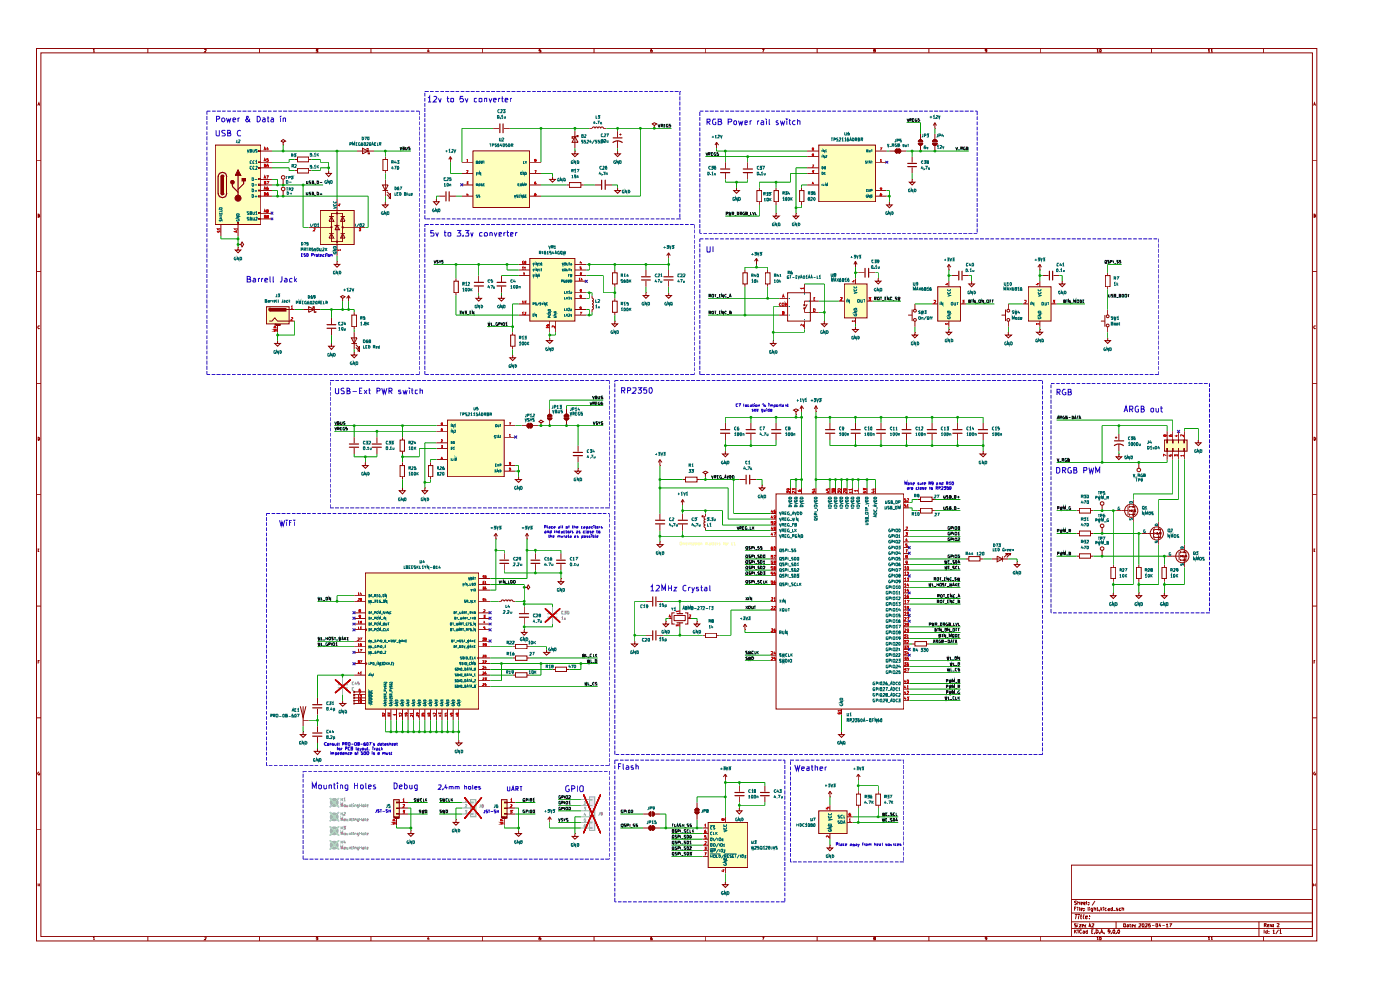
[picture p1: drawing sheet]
<svg xmlns="http://www.w3.org/2000/svg" width="297mm" height="210mm" viewBox="0 0 297 210" stroke-linecap="round" stroke-linejoin="round" font-family="sans-serif">
<g fill="none" stroke="#8d0000" stroke-width=".21">
<path d="M7.7 10.3h271.7v189.3h-271.7zM8.7 11.2h269.7v187.5h-269.7zM19.8 10.6l.1-.1v.5M19.8 11h.3M31.4 10.3v.9M43.4 10.5h.3v.2l-.3 .3h.3M55.1 10.3v.9M67 10.5h.4l-.2 .2h.1l.1 .3h-.4M78.7 10.3v.9M90.9 10.5l-.2 .4h.4M91 10.6v.4M102.4 10.3v.9"/>
<path d="M114.7 10.5h-.3l-.1 .2h.4l.1 .3h-.5M126 10.3v.9M138.3 10.5h-.2l-.1 .5h.4v-.3l-.4 .1M149.7 10.3v.9M161.7 10.5h.4l-.3 .5M173.4 10.3v.9M185.5 10.7l-.1-.2h.3l-.1 .2h-.2v.3h.3l-.1-.3M197.1 10.3v.9M209.3 10.7l-.2 .1-.1-.3h.3v.4l-.2 .1M220.7 10.3v.9M232.7 10.6l.2-.1v.5M232.7 11h.3"/>
<path d="M233.4 10.5h.1l.1 .2-.1 .3h-.2zM244.3 10.3v.9M256.3 10.6l.2-.1v.5M256.3 11h.4M256.9 10.6l.2-.1v.5M256.9 11h.4M268 10.3v.9M7.7 34h1M8 22.4l.3-.6 .1 .6M8.1 22.2h.2M278.4 34h1M278.7 22.4l.1-.6 .3 .6"/>
<path d="M278.8 22.2h.2M7.7 57.6h1M8.1 45.8h.2v-.4h-.2v.7l.3-.2-.1-.1M278.4 57.6h1M278.8 45.8h.2l-.1-.4h-.1v.7l.3-.2-.2-.1M8.4 69.2a.28 .28 0 0 0-.3 .1 .28 .28 0 0 0 .1 .4l.2-.1M279.1 69.2a.28 .28 0 0 0-.4 .1 .28 .28 0 0 0 .1 .4l.3-.1M7.7 81.3h1M8.1 92.7a.34 .34 0 0 1 .3 .4 .34 .34 0 0 1-.3 .3zM278.4 81.3h1M278.8 92.7a.34 .34 0 0 1 .3 .4 .34 .34 0 0 1-.3 .3zM7.7 104.9h1"/>
<path d="M8.1 116.7h.2M8.3 116.5h-.2v.5h.2M278.4 104.9h1M278.8 116.7h.1M279 116.5h-.2v.5h.2M7.7 128.6h1M278.4 128.6h1M7.7 152.3h1M8.1 140.4h.2M8.4 140.1h-.3v.7M278.4 152.3h1M278.8 140.4h.1"/>
<path d="M279 140.1h-.2v.7M7.7 175.9h1M8.3 163.8l-.3 .2 .2 .4 .2-.1v-.2h-.1M278.4 175.9h1M279 163.8l-.3 .2 .1 .4 .3-.1v-.2h-.2M8.1 187.4v.6M8.1 187.7h.3M8.4 187.4v.6M19.8 198.9l.1-.1v.5M19.8 199.3h.3M31.4 198.7v.9M43.4 198.8h.3l-.3 .5h.3"/>
<path d="M55.1 198.7v.9M67 198.8h.4l-.2 .2 .2 .1v.2h-.4M78.7 198.7v.9M90.9 198.8l-.2 .4h.4M91 199v.3M102.4 198.7v.9M114.7 198.8h-.3l-.1 .3 .4-.1 .1 .3h-.5M126 198.7v.9M138.3 198.8l-.3 .1v.4h.4l-.1-.3-.3 .1M149.7 198.7v.9M161.7 198.8h.4l-.3 .5M173.4 198.7v.9"/>
<path d="M185.5 199l-.1-.2h.2l.1 .2h-.2l-.1 .3h.3l-.1-.3M197.1 198.7v.9M209.3 199l-.1 .2-.2-.3 .2-.1h.1v.5h-.2M220.7 198.7v.9M227.3 183.5h51.1v15.2h-51.1zM227.3 197h51.1M227.3 195.5h51.1M227.3 193.7h51.1M227.3 190.8h51.1M228 197.2v.8M228 192.7h.2M228.1 194h.5"/>
<path d="M228.1 197.6l.3 .4M228.3 192.4h-.3v.8M228.3 194l-.1 .9M228.4 196h-.4v.2l.4 .3-.1 .1h-.3M228.4 191.2l-.3-.1a.29 .29 0 0 0 0 .4 .29 .29 0 0 0 .3 .1l-.2 .3-.2-.1M228.4 197.2l-.4 .5M228.6 196h.1M228.6 192.4v.1M228.6 191.5l.4-.1v.5M228.6 191.1v.8M228.6 192.7v.5M228.6 196.1v.5"/>
<path d="M228.7 197.2v.1M228.7 197.5v.5M228.9 194.3l-.1 .6M228.9 194v.1M229 196.1h.3l-.3 .5h.3M229 192.4l.1 .8M229.2 194.3h.3M229.3 192.9l.4-.1-.1-.1h-.3v.4h.3M229.3 191.6h.4l-.1-.2h-.3v.4h.3M229.4 194l-.1 .8 .1 .1M229.5 197.3a.34 .34 0 0 0-.4 .1 .34 .34 0 0 0 0 .4l.1 .2 .3-.1M229.6 196.4l.3-.1-.1-.2-.2 .1v.4h.2"/>
<path d="M229.7 197.5l.4 .1v.4M229.9 193.1v.1M229.9 192.7h.1M229.9 191.6h.3v-.2h-.3v.4h.3M230 194l-.2 .7 .2 .2M230.1 197.7h-.4l.1 .3 .3-.1M230.2 196.6h.1M230.2 196.2v.1M230.3 194.6l.4-.1v-.2l-.4 .1v.4h.3M230.4 191.4h.3M230.5 191.1v.6l.2 .2M230.7 197.5h-.3l-.1 .2 .2 .3 .2-.1"/>
<path d="M230.7 197.2v.8M230.8 192.4l.1 .8M230.9 191.8v.1M230.9 191.4v.1M231 196.6l.2-.6 .2 .6M231 196.5h.3M231.1 194.8v.1M231.1 194.3v.1M231.2 192.4v.1M231.2 192.7v.5M231.6 196h.4v.2l-.4 .4h.4M231.6 197.6h.2"/>
<path d="M231.8 193.1l-.2 .1-.2-.2 .1-.3h.3v.6h-.3M231.9 197.2h-.3v.8h.3M232.1 192.7h.3v.5M232.1 192.4v.8M232.2 197.9v.1M232.3 191.1l-.6 1M232.5 197.2l.5 .2v.4l-.3 .2h-.2zM232.7 198.9l.2-.1v.5M232.7 199.3h.3M232.7 192.7h.3M232.8 192.4v.7l.2 .1M233.2 193.1v.1"/>
<path d="M233.3 197.9v.1M233.4 198.8l.2 .2-.1 .3h-.2zM233.5 198l.2-.8 .3 .8M233.5 197.7h.4M233.5 192.4v.8M233.6 192.8l.2 .4M233.8 192.7l-.3 .2M234.1 192.4v.1M234.1 192.7v.5M234.2 197.9v.1M234.7 192.7h-.2l-.1 .1 .2 .4 .1-.1M235.1 192.7h.2v.5"/>
<path d="M235.3 192.8l-.3 .2 .2 .2 .1-.1M235.5 197.6l-.4 .1v-.4l.2-.1a.42 .42 0 0 1 .2 .5 .42 .42 0 0 1-.3 .3M235.8 197.9v.1M236 192.7h-.3v.4h.3M236 192.4v.8M236.2 193.2h.5M236.3 197.2a.45 .45 0 0 1 0 .8l-.2-.2v-.4zM236.8 197.9v.1M236.8 195.5v1.5M237.1 192.7h-.2v.1l.3 .2-.2 .2-.1-.1M237.3 197.2h.1a.45 .45 0 0 1-.1 .8l-.2-.2v-.4zM237.8 192.7h-.4l.1 .5 .3-.1"/>
<path d="M238 192.7h.4v.5M238 192.4v.8M238.4 196h.3v.6h-.3zM239.1 196.2h.3v.4h-.3v-.1l.3-.2M239.6 196.1h.3M239.7 196v.6h.2M240.2 196.4l.3-.1-.2-.2-.1 .1v.4h.2M240.7 196.6h.1M240.7 196.2v.1M241.6 196h.4v.2l-.4 .4h.4M242.4 196h.3l-.1 .6h-.2zM242.9 196h.5v.2l-.5 .4h.5"/>
<path d="M244 196h-.3l-.1 .3 .4-.1v.4h-.4M244.3 198.7v.9M244.4 196.4h.5M245.2 196h.4l-.1 .6h-.3zM246.1 195.9l-.2 .5h.4M246.2 196.1v.5M246.6 196.4h.5M247.4 196.1l.2-.1v.6M247.4 196.6h.5M248.1 196h.4l-.3 .6M256.3 198.9l.2-.1v.5M256.3 199.3h.4"/>
<path d="M256.9 198.9l.2-.1v.5M256.9 199.3h.4M267.1 195.5v3.2M268 198.7v.9M268.2 197.2v.8M268.2 196.3h.4v-.3l-.4-.1v.7M268.4 196.3l.2 .3M268.9 197.5l-.4 .1v.3h.4M268.9 197.2v.8M268.9 196.3h.3v-.2l-.3 .1v.4h.3M269.2 197.9v.1M269.2 197.5v.1"/>
<path d="M269.5 196.1l.2 .5 .1-.5M270 197.5l.2-.3v.8M270 198h.5M270.1 196.5v.1M270.1 196.2v.1M270.9 195.9l.5 .1-.5 .6h.5M271.2 197.2l-.6 1M271.5 197.5l.1-.3v.8M271.5 198h.4M278.7 187.7h.3M278.7 187.4v.6M279 187.4v.6"/>
</g>
<path d="M115.7 129.2l3 2.7M118.7 129.2l-3 2.7M71.2 144.2l3.1 2.7M74.3 144.2l-3.1 2.7M98.6 169.2l3.5 4.4M102.1 169.2l-3.5 4.4M123.8 168.6l3.6 8.1M127.4 168.6l-3.6 8.1" fill="none" stroke="#eb0000" stroke-width=".25"/>
<path d="M70.1 178.3l1.7 1.8M70.1 172.3l1.7 1.8M70.1 175.4l1.7 1.8M70.1 169.4l1.7 1.8M71.8 178.3l-1.7 1.8M71.8 172.3l-1.7 1.8M71.8 175.4l-1.7 1.8M71.8 169.4l-1.7 1.8" fill="none" stroke="#c2c2c2" stroke-width=".25"/>
<g fill="#feffbd">
<path d="M173.7 172h6v4.8h-6z"/>
<path d="M150.2 174.5h8.4v9.5h-8.4z"/>
<path d="M100.4 32h12v12.1h-12z"/>
<path d="M112.4 54.8h9.6v13.3h-9.6z"/>
</g>
<path d="M99.8 169.6h1.2v3.7h-1.2z" fill="#efefef"/>
<path d="M98.6 169.2l3.5 4.4M102.1 169.2l-3.5 4.4" fill="none" stroke="#eb0000" stroke-width=".25"/>
<g fill="#feffbd">
<path d="M106.4 169.6h1.2v3.7h-1.2z"/>
<path d="M83.5 169.6h1.2v3.7h-1.2z"/>
</g>
<path d="M70.1 178.3l1.7 1.8M70.1 172.3l1.7 1.8M70.1 175.4l1.7 1.8M70.1 169.4l1.7 1.8M71.8 178.3l-1.7 1.8M71.8 172.3l-1.7 1.8M71.8 175.4l-1.7 1.8M71.8 169.4l-1.7 1.8" fill="none" stroke="#c2c2c2" stroke-width=".25"/>
<path d="M125 169h1.2v7.2h-1.2z" fill="#efefef"/>
<path d="M71.2 144.2l3.1 2.7M74.3 144.2l-3.1 2.7M123.8 168.6l3.6 8.1M127.4 168.6l-3.6 8.1" fill="none" stroke="#eb0000" stroke-width=".25"/>
<g fill="#feffbd">
<path d="M77.5 121.5h24.1v28.9h-24.1z"/>
<path d="M247 93.3h4.8v2.4h-4.8z"/>
<path d="M218.1 60.8h4.9v7.3h-4.9z"/>
<path d="M198.9 60.8h4.8v7.3h-4.8z"/>
</g>
<path d="M115.7 129.2l3 2.7M118.7 129.2l-3 2.7" fill="none" stroke="#eb0000" stroke-width=".25"/>
<g fill="#feffbd">
<path d="M95 89.1h12v12h-12z"/>
<path d="M179.1 60.2h4.8v7.2h-4.8z"/>
<path d="M173.7 30.8h12v12h-12z"/>
<path d="M67.9 44.7h7.2v7.2h-7.2z"/>
<path d="M56.5 65.1h4.8v3.6h-4.8z"/>
<path d="M45.7 30.8h9.6v16.8h-9.6z"/>
</g>
<path d="M115.7 129.2l3 2.7M118.7 129.2l-3 2.7M71.2 144.2l3.1 2.7M74.3 144.2l-3.1 2.7M98.6 169.2l3.5 4.4M102.1 169.2l-3.5 4.4M123.8 168.6l3.6 8.1M127.4 168.6l-3.6 8.1" fill="none" stroke="#eb0000" stroke-width=".25"/>
<path d="M70.1 178.3l1.7 1.8M70.1 172.3l1.7 1.8M70.1 175.4l1.7 1.8M70.1 169.4l1.7 1.8M71.8 178.3l-1.7 1.8M71.8 172.3l-1.7 1.8M71.8 175.4l-1.7 1.8M71.8 169.4l-1.7 1.8" fill="none" stroke="#c2c2c2" stroke-width=".25"/>
<g fill="none" stroke="#8d0000" stroke-width=".21">
<path d="M144.8 107.1h.1M144.8 106l-.3 .5M144.8 106l.4 .5M144.8 106v1.1M149.6 111.3l-.3 .3 .3 .3M149.6 110.7l-.3 .3 .3 .4M149.6 109.6l-.3 .3 .3 .2-.3 .3 .3 .3M161.7 102.9v.6h.6l-.6 .6-.6-.6h.6M161.7 102.9h.1M178.5 155.2v.6h.6l-.6 .6-.6-.6h.6M178.5 155.2h.1M173.7 172h6v4.8h-6z"/>
<path d="M176.1 169h.1M176.1 179.3v.6h.6l-.6 .6-.6-.6h.6M176.1 179.3h.1M176.1 167.8l-.4 .6M176.1 167.8l.4 .6M176.1 167.8v1.2M176.1 170.8v1.2M176.1 176.8v1.2M179.7 173.3h1.2M179.7 174.5h1.2M181.6 168.4h1v2.4h-1zM182.1 165.4h.1"/>
<path d="M182.1 164.2v1.2M182.1 167.8v.6M182.1 170.8v.6M182.1 164.2l-.4 .6M182.1 164.2l.4 .6M185.8 168.4h1v2.4h-1zM186.3 167.8v.6M186.3 170.8v.6"/>
</g>
<path d="M175.3 171.3v.3h.3v-.3l.2-.1 .1 .4M175.9 177.2v.5l-.4-.5-.2 .2 .1 .2M180.1 173.9l.2-.2v.6M180.1 174.3h.4M180.4 172.5l-.3 .1v.4h.4l-.1-.3-.3 .1" fill="none" stroke="#b50000" stroke-width=".21"/>
<g fill="none" stroke="#006665" stroke-width=".21">
<path d="M175.7 173.7l.7 .2-.7 .1M175.7 175.4h.7l-.7 .3h.7M175.8 173.1l-.1 .2 .3 .2 .3-.1v-.3M175.8 172.5v.3h.5v-.3M175.8 176.1h-.1a.33 .33 0 0 0 .3 .2 .33 .33 0 0 0 .3-.1v-.2h-.2v.1M175.8 174.8h.5l.1 .3h-.7zM178.1 172.9l-.3 .1 .3 .3v.2h-.3M178.1 174.1l-.3 .1v.2l.3 .1-.1 .2h-.2M178.3 174.1l.4 .1-.1 .5h-.3zM178.8 172.9h-.4l-.1 .2 .1 .4 .4-.1M178.9 174.7l.2-.6 .2 .6M178.9 174.5h.3"/>
<path d="M179 172.9v.6h.3"/>
</g>
<g fill="none" stroke="#0f0f0f" stroke-width=".21">
<path d="M187.2 173.6l.1 .6 .1-.4 .2 .4 .1-.6M187.2 172.4l.1 .6 .2-.4 .1 .4 .1-.6M187.9 172.7h.3M187.9 173.9h.2M188.2 173.6h-.3v.6h.3M188.3 172.4h-.4v.6h.4M188.3 173h.5M188.3 174.3h.5M189.3 172.4h-.4v.3l.4 .1-.1 .2-.3-.1M189.3 173.6h-.4a.3 .3 0 0 0 .1 .3 .3 .3 0 0 0 .3 .1l-.1 .2h-.4M189.5 173.6a.3 .3 0 0 1 .4 .3 .3 .3 0 0 1-.4 .3zM189.9 172.4l-.4 .1v.4h.4"/>
<path d="M190 174.2l.2-.6 .2 .6M190 174h.4M190.1 172.4v.6h.3"/>
</g>
<path d="M149 109.4l.2 .1-.1 .1-.2-.1z" fill="#8d0000"/>
<g fill="none" stroke="#8d0000" stroke-width=".21">
<path d="M144.8 108.9v1.4M144.8 111.2v1.4M149 109.4l.2 .1-.1 .1-.2-.1zM149.6 108.9v.6M149.6 112v.6M163.4 108.9h1.2M163.4 110.1h1.2M163.4 111.4h1.2M163.4 112.6h1.2M163.4 113.7h1.2M163.4 116.7h1.2M163.4 118.6h1.2"/>
<path d="M163.4 119.8h1.2M164.6 104.8h27.1v45.6h-27.1zM167.7 103.5v1.3M168.9 103.5v1.3M170 103.5v1.3M173.1 103.5v1.3M176.1 103.5v1.3M177.2 103.5v1.3M178.5 103.5v1.3M179.7 103.5v1.3M180.9 103.5v1.3M182.1 103.5v1.3"/>
<path d="M183.9 103.5v1.3M185.7 103.5v1.3M191.7 112.6h1.2M191.7 113.7h1.2M191.7 118.6h1.2M191.7 119.8h1.2M191.7 106.5h1.2M191.7 107.7h1.2M191.7 114.9h1.2M191.7 116.1h1.2M191.7 117.4h1.2M163.4 120.9h1.2"/>
<path d="M163.4 122.1h1.2M163.4 124h1.2M163.4 127.5h1.2M163.4 129.4h1.2M163.4 134.2h1.2M163.4 139h1.2M191.7 120.9h1.2M191.7 122.1h1.2M191.7 129.4h1.2M191.7 134.2h1.2M191.7 139h1.2M191.7 123.4h1.2"/>
<path d="M191.7 124.6h1.2M191.7 125.8h1.2M191.7 127h1.2M191.7 128.1h1.2M191.7 130.6h1.2M191.7 131.8h1.2M191.7 133h1.2M191.7 135.4h1.2M191.7 136.6h1.2M191.7 137.8h1.2M193.5 136.6h.6M194.1 136.1h2.5v.9h-2.5z"/>
<path d="M196.6 136.6h.5M163.4 140.2h1.2M178.5 150.4v1.2M191.7 140.2h1.2M191.7 141.3h1.2M191.7 142.6h1.2M191.7 145h1.2M191.7 146.2h1.2M191.7 147.4h1.2M191.7 148.6h1.2M147.4 172.2h.9M147.4 172.2a.47 .47 0 0 0 .5 .4 .47 .47 0 0 0 .4-.4"/>
<path d="M149.1 175.6h1.1M149.1 176.8h1.1M149.1 178h1.1M149.1 179.3h1.1M150.2 174.5h8.4v9.5h-8.4zM153.9 173.3v1.2M156.8 171.4v.6h.6l-.6 .7-.6-.7h.6M156.8 171.4h.1M162.3 166.7v1.2M162.3 168.9v1.3M149.1 180.5h1.1M149.1 181.6h1.1"/>
<path d="M153.9 187.1v.6h.6l-.6 .6-.6-.6h.6M153.9 187.1h.1M153.9 184v1.3"/>
</g>
<path d="M143.9 110.4h1.9M143.9 111.1h1.9M161.3 168.1h1.9M161.3 168.8h1.9" fill="none" stroke="#8d0000" stroke-width=".25"/>
<g fill="none" stroke="#0f0f0f" stroke-width=".21">
<path d="M200.4 118.9l.1 .6 .1-.4 .2 .4 .1-.6M201.1 119.2h.3M201.5 117.7l-.4 .1 .1 .5h.3l-.1-.2M201.5 111.7l-.4 .1 .1 .5h.3l-.1-.2M201.5 118.9h-.4v.6h.4M201.5 114.2h-.4l.1 .5h.3l-.1-.3M201.5 112.9l-.4 .1 .1 .5h.3l-.1-.3M201.5 119.6h.5M201.7 118.1l.4-.1v-.3h-.4v.6M201.7 112.1l.4-.1v-.3h-.4v.6M201.7 114.4h.4v-.2l-.4-.1v.6M201.7 113.2h.4v-.3h-.4v.6"/>
<path d="M202.3 111.7v.6M202.3 112.9v.6M202.3 114.1v.6M202.3 117.7v.6M202.5 118.9h-.4v.3l.4 .1-.1 .2h-.3M202.6 117.7l.4 .1-.1 .5h-.3v-.2zM202.6 111.7l.4 .1-.1 .5h-.3v-.2zM202.6 112.9l.4 .1-.1 .5h-.3v-.2zM202.7 118.9a.3 .3 0 0 1 .4 .3 .3 .3 0 0 1-.4 .3zM202.7 114.1l.3 .1-.1 .5h-.3v-.2zM203.2 119.5l.2-.6 .3 .6M203.2 114.2l.3-.1 .1 .2-.4 .4h.4"/>
<path d="M203.2 113.1l.2-.2v.6M203.2 119.3h.4M203.2 113.5h.4M203.3 111.7l.3 .1-.1 .5-.3-.1zM203.6 117.7h-.4v.3h.4l-.1 .3-.3-.1M197.1 123.7v.6l.2-.4 .1 .4 .2-.6M197.1 132.5l.4-.1-.1-.3h-.3v.6M197.7 132.1l.1 .6 .1-.4 .2 .4 .1-.6M197.8 123.7v.6h.3M198 136.4l.2-.6 .2 .6M198.1 136.2h.2M198.2 122.8h.3v-.2h-.3v.5"/>
<path d="M198.2 124.4h.4M198.3 133.6h.3l-.1-.3h-.2v.6l.4-.1-.2-.2M198.3 122.8l.2 .3M198.4 132.5l.4-.1-.1-.3h-.3v.6M198.6 136h.3v-.2h-.3v.6M198.6 132.5l.2 .2M198.8 122.6h.3l.1 .1-.2 .4h-.2zM198.8 123.7v.6M198.8 124h.3M198.8 136l.1 .4M198.8 127.6h.3l.1-.2-.4-.1v.6M198.8 132.8h.5"/>
<path d="M198.8 133.3h.4M198.9 126.4h.4l-.1-.3h-.3v.6M199 127.6l.2 .3M199 133.3v.6M199.1 126.4l.2 .3M199.1 123.7v.6M199.2 134.8h.3v-.2h-.3v.6l.4-.2-.2-.2M199.3 123.8l.4-.1v.6l-.4-.1zM199.3 122.6h.4M199.4 127.4h.4v.5l-.4-.1zM199.5 132.1l.4 .3-.2 .3h-.2zM199.5 126.2h.4v.5l-.4-.1z"/>
<path d="M199.5 135.8h-.3v.5l.2 .1v-.3M199.5 122.6v.5M199.7 133.3v.6l-.4-.6v.6M199.8 136h.2l.1-.2h-.3v.6l.3-.1-.1-.3M199.8 123.1h.4M199.8 134.6h.3M199.9 134h.4M199.9 134.6v.6M200 127.3h.4M200.1 132.5l.3-.1v-.3h-.3v.6M200.1 126.1h.3M200.2 127.3v.6"/>
<path d="M200.2 132.5l.2 .2M200.3 123.7l-.4 .1 .4 .3v.2h-.4M200.3 126.1v.6M200.4 128h.5M200.4 122.8h.1M200.4 136.1h.5M200.4 120.1l.1 .6 .2-.4 .1 .4 .2-.6M200.4 126.8h.6M200.4 123.7h.4M200.5 133.3l.3 .1-.1 .5-.3-.1zM200.6 122.6h-.2v.5h.2M200.6 134.6v.6l-.3-.6v.6"/>
<path d="M200.6 123.7v.6M200.8 135.2h.4M200.9 139.3l.1 .6 .1-.4 .1 .4 .2-.6M200.9 124.4h.5M201 132.1l-.3 .1-.1 .3 .2 .2h.2v-.2h-.1M201 127.6h.2M201 126.4h.3M201.1 135.8h.4v.5l-.2 .1h-.2zM201.1 120.4h.3M201.2 122.6v.5l-.3-.5v.5M201.3 127.3h-.3v.6h.3M201.3 132.5l.3-.2-.1-.2h-.2v.6h.3v-.2h-.1"/>
<path d="M201.4 135.2v-.6l.1 .4 .3-.4v.6M201.4 126.1h-.4v.6h.4M201.5 133.3v.6l-.5-.6v.6M201.5 123.7v.6l.2-.4 .1 .4 .2-.6M201.5 120.1h-.4v.6h.4M201.5 134h.6M201.5 120.8h.6M201.6 136.4l.3-.6 .2 .6M201.6 139.3v.6h.3M201.7 132.8h.5M201.7 136.2h.3M201.9 127.3v.6l-.4-.6v.6"/>
<path d="M201.9 122.6h-.3l-.1 .2v.3h.4M202 126.1v.6l-.4-.6v.6M202 123.1h.4M202 140h.4M202.1 124.3l.2-.6 .2 .6M202.1 134.6l.3 .1-.1 .5-.2-.1zM202.1 133.4h.4v.5l-.4-.1zM202.1 124.2h.3M202.1 135.8h.4M202.3 132.1v.6h.3M202.3 135.8v.6M202.5 127.4l-.2-.1-.2 .2v.3l.4 .1"/>
<path d="M202.5 120.2h-.4v.2l.4 .1v.2h-.4M202.6 126.2l-.2-.1-.2 .2v.3l.4 .1M202.6 139.4h.3l-.1 .5-.2-.1zM202.6 134.6l.4 .1v.4l-.2 .1h-.2zM202.6 136.4l.2-.6 .2 .6M202.6 128h.5M202.6 123.7v.6M202.6 136.2h.4M202.7 132.1l.2 .6 .3-.6M202.7 126.8h.5M202.7 124l.3 .3M202.8 133.6h.2"/>
<path d="M202.9 122.6h-.3v.2l.3 .2-.2 .1h-.1M203 123.7l-.4 .4M203.1 122.6l.1 .5 .1-.4 .2 .4 .1-.5M203.1 133.3h-.3v.6M203.1 120.2h-.4v.4l.4 .1M203.2 127.6l.4-.1-.2-.2h-.2v.6h.4v-.3h-.2M203.2 126.7l.2-.6 .3 .6M203.2 134.8h.3M203.2 126.5h.4M203.2 124h.3M203.3 132.1v.6h.4M203.3 120.1v.6h.4"/>
<path d="M203.3 133.6h.2M203.6 134.6h-.4v.6h.4M203.6 133.3h-.3v.6M203.6 123.7h-.4v.6h.4M203.6 139.3v.6l-.4-.6v.6M200.4 147.8l.2 .6 .1-.4 .1 .4 .2-.6M200.8 144.5h.2l.1-.3-.3-.1v.6M200.8 145.7h.2l.1-.3-.3-.1v.6M200.8 146.9h.3v-.3l-.3-.1v.7M201 141.8l.1 .6 .1-.5 .2 .5 .1-.6M201.2 147.8v.6h.3M201.4 144.1l.1 .6 .1-.4 .1 .4 .2-.6"/>
<path d="M201.4 145.3l.1 .6 .1-.4 .1 .4 .2-.6M201.4 146.5l.1 .7 .1-.4 .1 .4 .2-.7M201.5 140.6l.2 .6 .1-.4 .1 .4 .2-.6M201.5 148.4h.5M201.7 141.8v.6h.3M202.1 144.7v-.6l.2 .5 .2-.5v.6M202.1 145.9v-.6l.2 .5 .2-.5v.6M202.1 147.2v-.7l.2 .5 .2-.5v.7M202.1 142.4h.4M202.3 140.6v.6h.3M202.5 147.8l-.4 .1v.4h.4M202.6 144.8h.5"/>
<path d="M202.6 141.2h.5M202.6 146h.5M202.6 147.2h.5M202.7 147.8v.6h.3M203 141.8l-.4 .1v.4h.4M203.2 144.4h.3v-.3h-.3v.6h.4v-.2l-.2-.1M203.2 140.6l.4 .1v.3l-.3 .2zM203.2 145.7h.3l.1-.3-.4-.1v.6M203.2 147.8v.6M203.3 148l.3 .4M203.3 145.7l.3 .2M203.6 141.8h-.4v.2l.4 .1-.1 .3-.3-.1"/>
<path d="M203.6 146.6l-.2-.1-.2 .4 .2 .3 .2-.1-.1-.2M203.6 147.8l-.4 .3M142.6 176.1h.4l-.1 .5-.3-.1zM142.6 178.5h.4l-.1 .5-.3-.1zM142.6 179.7h.4l-.1 .5-.3-.1zM142.6 175h.2M142.7 176.5l.3 .2M142.7 178.9l.3 .1M142.7 177.7l.3 .1M142.7 177.2l.3 .1-.1 .5h-.3zM142.9 174.8h-.3v.6M143.1 174.8v.6h.4"/>
<path d="M143.5 175.4l.2-.6 .3 .6M143.5 176.1h-.3l.1 .2h.2v.3h-.3M143.5 178.4h-.3v.2l.3 .2v.2l-.3-.1M143.5 177.2h-.3v.2l.3 .2v.2h-.3M143.5 179.6l-.3 .1v.2l.3 .1v.2h-.3M143.6 175.2h.3M143.8 176.3h.3v-.2l-.3-.1v.6M143.8 178.7h.3v-.3h-.3v.6M143.8 177.5h.3v-.3h-.3v.6M143.8 180h.3v-.4h-.3v.6M144.4 176v.6M144.4 177.2v.6"/>
<path d="M144.4 178.4v.6M144.4 179.6v.6M144.5 174.8h-.4v.2l.4 .2-.1 .2h-.3M144.6 176.7h.4M144.6 179h.4M144.6 177.8h.4M144.7 175h.4M144.7 174.8v.6M145.1 174.8v.6M145.2 175.5h.5M145.5 176.1h-.3v.2l.3 .1v.2h-.3M145.5 178.4h-.3v.3l.3 .1-.2 .2-.1-.1"/>
<path d="M145.5 177.2h-.3v.3l.3 .1v.2h-.3M145.5 179.6h-.3v.3l.3 .1-.1 .2h-.2M145.8 178.4l.3 .1v.4l-.2 .1h-.1zM145.8 177.2l.3 .1v.4l-.2 .1h-.1zM145.8 179.6h.2l.1 .2-.1 .4h-.2zM146.1 174.8l-.3 .1 .3 .2v.3h-.3M146.1 176.1h-.3v.4l.3 .1M146.3 176v.6h.3M146.3 178.6l.2-.2v.6M146.3 179.7l.3-.1 .1 .2-.4 .4h.4M146.3 179h.4M146.4 177.2a.35 .35 0 0 1 .3 .3 .35 .35 0 0 1-.3 .3z"/>
<path d="M146.7 174.8l-.4 .1v.1l.4 .1v.3h-.4M146.9 176v.6M146.9 176.2l.3 .4M147.2 176l-.3 .3M142.7 181.2l.3 .3M142.7 180.8l.3 .1-.1 .5-.3-.1zM142.7 180l.3 .3M143.5 180.8l-.3 .1v.2h.3v.3h-.3M143.8 181.1h.3v-.3h-.3v.6M144.4 180.8v.6M144.6 181.5h.4M144.6 180.3h.4"/>
<path d="M145.5 180.8h-.3v.3h.3l-.1 .3h-.2M145.8 180.8h.2l.1 .2-.1 .4h-.2zM146.3 180.8h.4l-.3 .3h.2l.1 .2h-.4"/>
</g>
<g fill="none" stroke="#b50000" stroke-width=".21">
<path d="M163.8 108.2l-.2 .4h.4M163.8 109.3l-.2 .5h.4M163.8 111.7l-.2 .5h.4M163.8 113l-.2 .4h.4M163.9 115.9l-.3 .2v.4h.4l-.1-.3-.3 .2M163.9 108.4v.4M163.9 109.6v.3M163.9 112v.4M163.9 113.2v.4M164 110.6h-.4v.3h.4l-.1 .3-.3-.1M164 117.8h-.4v.3h.4l-.1 .3-.3-.1M164 119h-.4v.2h.4l-.1 .4-.3-.1"/>
<path d="M164.1 113h.4l-.2 .6M164.1 117.8h.4l-.2 .6M164.2 110.6a.3 .3 0 0 1 .4 .3 .3 .3 0 0 1-.3 .3zM164.2 116l.1-.1a.35 .35 0 0 1 .3 .4 .35 .35 0 0 1-.3 .3zM164.3 112.1l-.1-.3 .3 .1-.3 .2v.3l.3-.1-.1-.2M164.5 108.2l-.3 .1v.5l.3-.1v-.3l-.3 .1M164.5 109.6l-.2 .2-.1-.4 .2-.1 .1 .2v.4h-.3M164.5 119.2l-.3 .1v-.3l.3 .1v.4l-.3 .1M166.9 104.6v-.3l.3 .1v-.1h.3l-.1 .3M167.2 103.7l.1 .3h-.3v-.3h.3l.2 .2M168.1 104v-.3l.3 .1v-.1h.3v.3M168.7 104.3v.3l-.3-.3h-.3l.1 .3"/>
<path d="M169.3 104l.2 .3h.4l-.1-.4-.3 .1 .1 .3M172.3 104.3v.2l.3 .1v-.3h.3l-.1 .3M172.5 103.8h.4M172.8 103.7v.3l-.5-.2M175.3 103.7v.3h.3v-.3h.3v.3M175.6 104.3h.3M175.7 104.2v.4l-.4-.2M176.5 104.6v-.3l.2 .1 .1-.1h.3v.3M176.8 103.8h.4l-.1 .2h-.3l-.1-.3-.2 .1 .1 .2 .2-.1M177.8 104.6v-.3l.1 .1 .1-.1h.3v.3M177.8 103.7h.4l.1 .1-.1 .2h-.4zM178.9 103.8l.5-.1 .1 .2-.5 .1z"/>
<path d="M179.5 104.3v.3l-.3-.3h-.3l.1 .3M180.7 104.4h-.6l.2 .2M180.7 103.8h-.6l.2 .2M180.7 103.7v.3M180.7 104.3v.3M181.9 104.1h-.6l.2 .2M181.9 103.9v.4M183.2 104.3v.2l.2 .1-.1-.3h.4v.3M183.2 104v-.3l.1 .1 .1-.1h.3v.3M185.1 103.8h.4M185.1 104.3h.4M185.4 104.2v.4l-.5-.2"/>
<path d="M185.4 103.7v.3l-.5-.2M192.1 105.8h-.2v.2h.2l.1 .3h-.3M192.1 107h-.2v.2h.2l.1 .3h-.3M192.1 111.8h.4v.3l-.4 .3h.4M192.1 113h.4l-.2 .2h.2v.3h-.4M192.1 116.6h.4l-.3 .6M192.2 118.1l-.1-.3h.4l-.1 .3h-.3l.1 .3 .3-.1-.1-.2M192.3 114.2l-.2 .4h.4M192.4 105.8h.3v.2l-.3 .4h.3M192.4 107.1l.2-.1v.6M192.4 107.6h.3M192.4 114.4v.4"/>
<path d="M192.5 115.4h-.4v.3h.4v.2h-.4M192.5 119.2l-.4 .1v-.2h.4v.3l-.3 .2M163.6 126.9h.4l-.4 .5h.4M163.6 128.6h.4v.3l-.4 .3h.4M163.6 133.5h.4l-.4 .5h.4M163.6 138.3h.4l-.4 .5h.4M163.6 139.5h.4l-.4 .5h.4M164 120.2h-.4v.3h.4v.3h-.4M164 121.4h-.4v.3h.4v.3h-.4M164 123.2h-.4v.3h.4l-.1 .3-.3-.1M164.2 127l.2-.2v.6M164.2 128.6h.3v.2l-.4 .4h.4"/>
<path d="M164.2 127.4h.3M164.3 120.4l-.1-.2h.3v.2l-.3 .1v.3l.3-.1-.1-.3M164.3 138.2l-.1 .4h.3M164.5 121.4h-.3v.3l.3-.1v.3l-.3 .1M164.5 123.2l-.3 .1v.4l.2 .1 .1-.1-.1-.3-.2 .2M164.5 133.4l-.3 .2v.4l.3-.1v-.3l-.3 .1M164.5 139.4h-.3v.3h.3v.2l-.3 .1M164.5 138.4v.4M191.8 134.7h.4l-.2 .1 .2 .3-.1 .2-.3-.1M191.8 135.8h.4l-.2 .2 .2 .3-.1 .1h-.3M191.8 137h.4l-.2 .3 .2 .1v.1h-.4M191.8 138.2h.4l-.2 .3h.1l.1 .2-.4 .1"/>
<path d="M191.8 139.4h.4l-.2 .3h.2v.2l-.4 .1M191.9 120.4l.2-.2v.6M191.9 121.5l.2-.1v.6M191.9 122.8l.2-.2v.6M191.9 124l.2-.2v.6M191.9 125.2l.2-.2v.6M191.9 126.4l.2-.2v.6M191.9 127.5l.2-.1v.6M191.9 128.8l.2-.2v.6M191.9 130l.2-.2v.6M191.9 131.1l.2-.1 .1 .2-.4 .4h.4M191.9 132.3l.2-.1 .1 .2-.4 .4h.4"/>
<path d="M191.9 133.5l.2-.1 .1 .2-.4 .4h.4M191.9 120.8h.3M191.9 122h.3M191.9 123.2h.3M191.9 124.4h.3M191.9 125.6h.3M191.9 126.8h.3M191.9 128h.3M191.9 129.2h.3M191.9 130.4h.3M192.4 121.5h.3l-.3 .5h.3M192.4 122.6h.3l-.1 .2 .1 .1v.2h-.3"/>
<path d="M192.4 127.4h.4l-.2 .6M192.4 131h.4l-.2 .6M192.4 134.8l.2-.1v.6M192.4 135.8h.3v.3l-.3 .3h.3M192.4 137h.3l-.1 .3h.1v.3l-.3-.1M192.4 135.3h.3M192.5 120.2l.2 .1v.5h-.2l-.1-.2zM192.6 123.7l-.2 .5h.4M192.6 128.9l-.2-.2 .3-.1v.2l-.3 .2 .2 .2h.1v-.3M192.6 132.5l-.2-.2 .3-.1v.3h-.2l-.1 .1 .1 .2h.2v-.3M192.6 138.2l-.2 .4h.4M192.7 125h-.2l-.1 .3h.3v.3l-.3-.1"/>
<path d="M192.7 126.2l-.3 .2v.3l.3 .1v-.4l-.3 .1M192.7 130.1l-.2 .1-.1-.3 .3-.1v.5l-.2 .1M192.7 133.6l-.1 .2-.2-.2 .2-.2 .1 .1v.4l-.2 .1M192.7 139.4h-.2l-.1 .3h.3v.3h-.3M192.7 124v.4M192.7 138.4v.4M177.8 151.2v.2h.5v-.1l-.1-.2-.3 .2 .2 .1M178.3 150.7h-.5l.1 .2M178.3 150.6v.3M191.8 140.6h.4l-.2 .2 .2 .3-.1 .2-.3-.1M191.8 141.9h.4l-.2 .1 .2 .3-.1 .1h-.3M192 144.2l-.1 .4h.3"/>
<path d="M192 145.4l-.1 .4h.3M192 146.6l-.1 .4h.3M192 147.8l-.1 .4h.3M192.1 144.4v.4M192.1 145.7v.3M192.1 146.9v.4M192.1 148v.5M192.4 141.9h.4l-.2 .5M192.4 145.6l.2-.2v.6M192.4 146.7h.3l-.3 .6h.3M192.4 147.9h.3l-.1 .1 .1 .1v.3h-.3M192.4 146h.3"/>
<path d="M192.5 144.2l.2 .1v.5h-.2l-.1-.2zM192.7 140.6a.35 .35 0 0 0-.3 .3 .35 .35 0 0 0 .3 .4v-.5l-.3 .2M149.5 175l.1-.1v.6M149.5 178.5h.3v.3l-.3 .3h.3M149.5 179.7h.3l-.2 .3h.2v.2h-.3M149.5 175.5h.3M149.7 176.1l-.2 .1v.5h.3l-.1-.4-.2 .1M149.8 177.2h-.3v.4h.3l-.1 .3-.2-.1M153.4 173.8h.3l-.2 .2-.2-.3h-.2l.1 .3 .2-.1M149.5 180.9h.3l-.2 .6M153.3 184.5h.4M153.5 184.4v.5l-.5-.2"/>
</g>
<g fill="none" stroke="#006665" stroke-width=".21">
<path d="M165.3 108.6l.3 .6 .1-.6M165.3 109.9l.3 .5 .1-.5M165.3 111l.3 .6 .1-.6M165.3 112.2l.3 .6 .1-.6M165.3 113.4l.3 .6 .1-.6M165.4 116.5h.3l.1 .1-.2 .4h-.2zM165.4 118.3l.3-.1v.6l-.3-.1zM165.5 116.9l.3 .1M165.5 118.7l.3 .2M165.5 119.9l.3 .2M165.5 119.4h.2l.1 .2-.1 .4-.3-.1zM165.9 108.9h.3v-.3h-.3v.6"/>
<path d="M165.9 110.1h.3v-.2h-.3v.5M165.9 111.3h.3v-.3h-.3v.6M165.9 112.6h.3v-.4h-.3v.6M165.9 113.7h.3v-.3h-.3v.6M166.1 108.9l.1 .3M166.1 110.1l.1 .3M166.1 111.3l.1 .3M166.1 112.6l.1 .2M166.1 113.7l.1 .3M166.3 116.5h-.3l.3 .5h-.3M166.3 118.2l-.3 .1 .3 .3v.2h-.3M166.3 119.4l-.3 .1 .3 .3v.2h-.3"/>
<path d="M166.5 108.9h.2M166.5 110.1h.2M166.5 111.3h.2M166.5 112.5h.2M166.5 113.7h.2M166.6 116.7h.3v-.2h-.3v.5M166.6 118.6l.3-.1v-.3h-.3v.6M166.6 119.8l.3-.1v-.3h-.3v.6M166.8 108.6h-.3v.6h.3M166.8 109.9h-.3v.5h.3M166.8 111h-.3v.6h.3M166.8 112.2h-.3v.6h.3"/>
<path d="M166.8 113.4h-.3v.6h.3M167.2 116.5v.5M167.2 118.2v.6M167.2 119.4v.6M167.3 107.3a.31 .31 0 0 1 .4-.2 .31 .31 0 0 1 .2 .4h-.6zM167.3 106.5l.6 .3-.6 .2M167.3 106.1l.5-.1 .1 .1v.3h-.6zM167.3 105.5l.5-.1 .1 .1v.3h-.6zM167.3 117h.5M167.3 118.9h.5M167.4 108.7l-.1-.1a.33 .33 0 0 0-.2 .2 .33 .33 0 0 0 .1 .4h.2l-.1-.3M167.4 109.9h-.2a.33 .33 0 0 0-.1 .3 .33 .33 0 0 0 .2 .2v-.2"/>
<path d="M167.4 111h-.2a.33 .33 0 0 0-.1 .4 .33 .33 0 0 0 .2 .2v-.2M167.4 112.2h-.2l-.2 .3 .2 .3h.2l-.1-.2M167.4 113.4h-.2l-.2 .3 .2 .3h.2l-.1-.3M167.5 109.3h.5M167.5 110.4h.5M167.5 111.7h.5M167.5 112.9h.5M167.5 114.1h.5M168 109.2l.3-.6 .1 .6M168 109.9l.3 .5 .1-.5M168.1 112.2v.6h.3M168.1 113.7h.3v-.3h-.3v.6"/>
<path d="M168.1 109h.3M168.1 111.3h.3M168.3 116.5h-.4l.1 .2 .3 .1-.1 .2h-.3M168.3 118.2l-.4 .1v.2l.4 .1-.1 .2h-.3M168.3 119.4l-.4 .1v.2l.4 .1v.2h-.4M168.4 111h-.3v.6M168.5 108.6l.3 .6 .1-.6M168.5 118.2h.3l.1 .2-.1 .4h-.3zM168.5 119.4h.3l.1 .2-.1 .4h-.3zM168.5 106.5l.6 .3-.6 .2M168.5 106.2l.2-.2h.3l.1 .4h-.6zM168.5 105.6l.2-.2h.3l.1 .4h-.6z"/>
<path d="M168.5 112.2l.4 .6M168.6 111.3h.3v-.3h-.3v.6l.3-.1v-.2M168.6 107.2h.4l.1 .3h-.6zM168.6 109.9v.5M168.9 116.5h-.4v.2l.4 .2-.2 .1h-.2M168.9 112.2l-.4 .6M169 113.4h-.2l-.1 .2 .1 .4h.2l-.1-.3M169.1 108.6a.33 .33 0 0 1 .4 .2 .33 .33 0 0 1-.1 .4h-.3zM169.1 118.3h.4l-.1 .5-.3-.1zM169.1 119.6l.2-.2v.6M169.3 109.9v.5l-.4-.5v.5M169.7 113.4v.6l-.3-.6v.6"/>
<path d="M169.7 106.5l.7 .3-.7 .2M169.7 106.2l.2-.2h.3l.2 .4h-.7zM169.7 105.6l.2-.2h.3l.2 .4h-.7zM169.8 108.6a.3 .3 0 0 1 .3 .3 .3 .3 0 0 1-.3 .3zM169.8 107.2a.39 .39 0 0 1 .6 .3h-.7zM170 113.4h.2l.1 .2-.1 .4h-.2zM172.8 110.1l.5-.1 .1 .3-.6 .1zM172.8 109.4v.4l.5-.4 .1 .4M172.8 107.2l.4-.1 .2 .1v.3l-.6 .1zM172.8 106.5l.6 .3-.6 .2M172.8 106.1l.4-.1 .2 .1v.3h-.6zM172.8 105.5l.4-.1 .2 .1v.3h-.6z"/>
<path d="M172.8 108.6h.6M172.8 107.8h.6M173.1 109.2l-.1-.4-.2 .1v.3h.6M173.4 109.9l-.2 .4M173.4 108v.4M175.7 107.3l.4-.2 .3 .3-.1 .2h-.5zM175.7 106.5l.7 .3-.7 .2M175.7 106.2l.2-.2h.3l.2 .4h-.7zM175.7 105.6l.2-.2h.3l.2 .4h-.7zM175.7 107.8h.7M177 107.2l.3-.1 .3 .3-.1 .2h-.4zM177 106.5l.6 .3-.6 .2"/>
<path d="M177 106.1l.4-.1 .2 .4h-.6zM177 105.5l.4-.1 .2 .4h-.6zM177 107.8h.6M178.2 107.2l.4-.1 .2 .1v.3l-.5 .1zM178.2 106.5l.6 .3-.6 .2M178.2 106.1l.4-.1 .2 .1v.3h-.6zM178.2 105.5l.4-.1 .2 .1v.3h-.6zM178.2 107.8h.6M179.4 107.2l.4-.1 .2 .1v.3l-.6 .1zM179.4 106.5l.6 .3-.6 .2M179.4 106.1l.4-.1 .2 .1v.3h-.6zM179.4 105.5l.4-.1 .2 .1v.3h-.6z"/>
<path d="M179.4 107.8h.6M180.5 107.3l.5-.2 .1 .1v.3l-.5 .1zM180.5 106.5l.6 .3-.6 .2M180.5 106.2l.2-.2h.4v.4h-.6zM180.5 105.6l.2-.2h.4v.4h-.6zM180.5 107.8h.6M181.7 107.3l.5-.2 .1 .1v.3l-.5 .1zM181.7 106.5l.6 .3-.6 .2M181.7 106.2l.2-.2h.3l.1 .4h-.6zM181.7 105.6l.2-.2h.3l.1 .4h-.6zM181.7 107.8h.6M183.6 111h.4l.2 .1-.1 .2h-.5"/>
<path d="M183.6 110.4v.3h.2l.1-.3h.3l-.1 .3M183.6 108.8l.5-.1 .1 .2-.1 .2h-.4zM183.6 106.5l.6 .3-.6 .2M183.6 105.5l.4-.1 .2 .4h-.6zM183.6 108.2v.3M183.6 108.3h.6M183.7 106h.3l.2 .4h-.6zM183.9 109.9v-.1l.3 .1v.2h-.6l.1-.3 .2 .1v.2M183.9 108v-.3h-.3v.3h.6M184.2 107.1v.4M184.2 109.2v.5M185.4 108.8h.4h.2v.3h-.6z"/>
<path d="M185.4 106.5l.6 .3-.6 .2M185.4 106.1l.4-.1 .2 .1v.3h-.6zM185.4 105.5l.4-.1 .2 .1v.3h-.6zM185.5 108.2l-.1 .2 .1 .1 .5-.1-.1-.2M185.8 107.1v.4M185.8 109.3v.3M186 109.3l-.6 .2 .6 .2M186 107.1l-.6 .2 .6 .2M186.1 107.6v.4M187.7 107.4v.6l.4-.1v-.5M187.8 106.2v.6l.4-.1v-.5M188.7 107.4h-.4v.3l.4 .1-.1 .2h-.3"/>
<path d="M188.8 106.2h-.4v.3l.4 .1-.1 .2h-.3M188.8 112.2a.3 .3 0 0 0-.3 .3 .3 .3 0 0 0 .3 .3l.1-.2h-.1M188.8 113.4l-.2 .1-.1 .2 .2 .3h.2v-.3h-.1M188.8 114.7v-.1a.33 .33 0 0 0-.2 .2 .33 .33 0 0 0 .1 .4h.2v-.3h-.1M188.8 115.9l-.3 .2a.22 .22 0 0 0 .2 .3 .22 .22 0 0 0 .2-.2h-.1M188.8 117l-.3 .3a.22 .22 0 0 0 .2 .3 .22 .22 0 0 0 .2-.2h-.1M188.8 118.2a.3 .3 0 0 0-.3 .3 .3 .3 0 0 0 .3 .3l.1-.2h-.1M188.8 119.4l-.2 .1-.1 .3 .2 .2h.2v-.2h-.1M188.9 107.7h.3v-.3h-.3v.6l.4-.1-.2-.2M189 106.5h.3v-.3h-.3v.6h.3l.1-.2-.2-.1M189.2 112.6l.3-.3-.3-.1v.6M189.2 113.7h.2l.1-.2-.3-.1v.6"/>
<path d="M189.2 114.9h.2l.1-.1-.3-.2v.6M189.2 116.1h.2l.1-.2h-.3v.6M189.2 117.3h.2l.1-.2-.3-.1v.6M189.2 118.6l.3-.3-.3-.1v.6M189.2 119.8l.3-.3-.3-.1v.6M189.4 108.1h.5M189.4 106.9h.5M189.8 112.2v.6M189.8 113.4v.6M189.8 114.6v.6M189.8 115.9v.6M189.8 117v.6"/>
<path d="M189.8 118.2v.6M189.8 119.4v.6M189.9 107.4l.4 .1-.1 .5h-.3zM190 106.2l.4 .1-.1 .5h-.3zM190 112.3l.4-.1v.6l-.4-.1zM190 113.5l.4-.1v.6l-.4-.1zM190 114.7h.4v.5l-.4-.1zM190 115.9h.4l.1 .1-.2 .5-.3-.1zM190 117.1l.4-.1 .1 .2-.2 .4h-.3zM190 118.3l.4-.1v.6l-.4-.1zM190 119.5l.4-.1v.6l-.4-.1zM190.5 108v-.6l.3 .4 .2-.4v.6"/>
<path d="M190.6 106.5h.4v-.3h-.4v.6M190.6 113.6l.2-.2v.6M190.6 114.7h.4l-.4 .5h.4M190.6 115.9h.4l-.2 .1 .2 .1v.3h-.4M190.6 114h.4M190.7 112.2l.3 .1-.1 .5h-.2l-.1-.2zM190.8 117l-.2 .4h.4M191 118.2h-.3l-.1 .3h.4v.3l-.4-.1M191 119.4l-.4 .3 .1 .3h.3v-.3l-.4 .1M191 117.2v.4M165.4 120.7h.3v.5l-.3-.1zM165.4 122l.2-.2a.31 .31 0 0 1 .2 .4 .31 .31 0 0 1-.4 .2z"/>
<path d="M165.4 134.2h.3l-.1-.4h-.2v.7M165.4 127.2l.3 .6M165.4 129.1l.3 .6M165.5 121.1l.3 .2M165.5 122.3l.3 .2M165.5 124.1l.3 .2M165.5 123.7h.2l.1 .1-.1 .4h-.3zM165.6 134.2l.1 .3M165.7 138.7h-.3l.1 .3 .2 .1v.1h-.3M165.7 139.9h-.3l.3 .5h-.3M165.7 127.2l-.3 .6M165.7 129.1l-.3 .6"/>
<path d="M165.9 138.6l.2 .6 .1-.4 .1 .4 .1-.6M165.9 139.8l.2 .7 .1-.5 .1 .5 .1-.7M166 133.8v.5l.2 .2 .1-.1v-.6M166 127.2v.6M166.1 129.1l.2 .1-.1 .5-.2-.1zM166.3 120.7l-.1-.1-.2 .2 .3 .1v.3h-.3M166.3 121.9l-.1-.1-.2 .2 .3 .4h-.3M166.3 123.7h-.3l.3 .3v.2h-.3M166.6 120.9h.3v-.2l-.3-.1v.6M166.6 122.1h.3v-.2l-.3-.1v.7M166.6 124l.3-.1v-.2h-.3v.5M166.6 127.2v.6l-.4-.6v.6"/>
<path d="M166.6 129.1v.4l.1 .2 .2-.1v-.5M166.7 139.8l.3 .2v.3l-.2 .2h-.1zM167 133.8v.7l-.3-.7v.7M167 138.7h-.3v.4l.3 .1M167.2 120.6v.6M167.2 121.8v.7M167.2 123.7v.5M167.2 129.1h.3M167.3 138.6v.6h.3M167.3 139.8v.7M167.3 120.1h.5M167.3 121.3h.5"/>
<path d="M167.3 122.5h.5M167.3 124.3h.5M167.3 129.1v.6M167.7 139.8l.2 .1v.5l-.1 .1-.3-.3zM167.8 138.6v.6M167.8 138.9l.3 .3M168.1 138.6l-.3 .4M168.3 120.7h-.4l.1 .2 .3 .1v.2h-.4M168.3 121.9h-.4l.1 .2 .3 .1-.1 .3-.3-.1M168.3 123.7h-.4l.1 .2 .3 .1-.1 .2h-.3M168.5 120.6l.4 .2-.1 .4h-.3zM168.5 121.8l.4 .2v.3l-.2 .2h-.2z"/>
<path d="M168.9 123.7h-.4v.5h.4M169 121.8h.5l-.3 .2 .3 .1v.3h-.5M169.1 120.7l.3-.1 .1 .3-.5 .3h.5M169.1 123.7v.5h.4M169.1 120h.4M169.6 123.7v.5M169.7 123.9l.3 .3M170 123.7l-.4 .3M188.3 124.2l-.3 .1 .1 .5h.2v-.2M188.3 125.4l-.3 .1 .1 .5h.2v-.2M188.3 126.7h-.3l.1 .5h.2v-.2M188.3 127.9h-.3v.5l.3 .1v-.3"/>
<path d="M188.3 129.1l-.3 .1v.4l.3 .1v-.3M188.3 130.3h-.3l.1 .5h.2v-.2M188.3 131.4l-.3 .1 .1 .5h.2v-.2M188.3 132.7h-.3l.1 .5h.2v-.2M188.3 133.9h-.3v.5l.3 .1v-.3M188.3 135.1l-.3 .1v.4l.3 .1v-.3M188.3 136.3l-.3 .1 .1 .5h.2v-.3M188.3 137.5h-.3l.1 .5h.2v-.2M188.3 138.7h-.3l.1 .5h.2v-.2M188.3 139.9h-.3v.5l.3 .1v-.3M188.6 124.6l.3-.1-.1-.3h-.2v.6M188.6 125.8l.3-.1-.1-.3h-.2v.6"/>
<path d="M188.6 127l.3-.1-.1-.3h-.2v.6M188.6 128.1h.3l-.1-.3h-.2v.7M188.6 129.3h.3v-.2h-.3v.6M188.6 130.6l.3-.1-.1-.2h-.2v.5M188.6 131.8l.3-.1-.1-.3h-.2v.6M188.6 133h.2l.1-.3-.3-.1v.6M188.6 134.2l.3-.1-.1-.3h-.2v.7M188.6 135.3h.3v-.2h-.3v.6M188.6 136.6h.2l.1-.2-.3-.1v.6M188.6 137.8l.3-.1-.1-.2h-.2v.5M188.6 139l.3-.1-.1-.3h-.2v.6M188.8 120.7v-.1a.33 .33 0 0 0-.2 .2 .33 .33 0 0 0 .1 .4h.2v-.3h-.1"/>
<path d="M188.8 121.9v-.1l-.3 .3a.22 .22 0 0 0 .2 .3 .22 .22 0 0 0 .2-.2h-.1M188.8 123.1l-.3 .2a.22 .22 0 0 0 .2 .3 .22 .22 0 0 0 .2-.2h-.1M189.2 120.9h.2l.1-.1-.3-.2v.6M189.2 122.1h.2l.1-.1-.3-.2v.7M189.2 123.3h.2l.1-.2h-.3v.6M189.2 124.2v.6M189.2 125.4v.6M189.2 126.6v.6M189.2 127.8v.7M189.2 129.1v.6M189.2 130.3v.5M189.2 131.4v.6"/>
<path d="M189.2 132.6v.6M189.2 133.8v.7M189.2 135.1v.6M189.2 136.3v.6M189.2 137.5v.5M189.2 138.6v.6M189.2 139.8v.7M189.4 124.3h.5l-.1 .5h-.4zM189.4 125.5h.5l-.1 .5-.4-.1zM189.4 126.7h.5l-.1 .5-.4-.1zM189.4 127.9h.5v.5h-.5zM189.4 129.2l.4-.1 .1 .5h-.5z"/>
<path d="M189.4 130.3h.5l-.1 .5h-.4zM189.4 131.5h.5l-.1 .5-.4-.1zM189.4 132.7h.5l-.1 .5-.4-.1zM189.4 133.9h.5v.5h-.5zM189.4 135.2l.4-.1 .1 .5h-.5zM189.4 136.4h.5l-.1 .5-.4-.1zM189.4 137.5h.5l-.1 .5h-.4zM189.4 138.7h.5l-.1 .5-.4-.1zM189.4 139.9h.5v.5h-.5zM189.8 120.6v.6M189.8 121.8v.7M189.8 123.1v.6"/>
<path d="M190 120.7h.4v.5l-.4-.1zM190 123.1h.4l.1 .1-.2 .5-.3-.1zM190.1 124.4l.2-.2v.6M190.1 125.6l.2-.2v.6M190.1 126.8l.2-.2v.6M190.1 128.1l.2-.3v.7M190.1 129.2l.2-.1v.6M190.1 130.4l.2-.1v.5M190.1 131.6l.2-.2v.6M190.1 132.8l.2-.2v.6M190.1 134l.2-.2v.7M190.1 135.3l.2-.2v.6"/>
<path d="M190.1 136.4l.3-.1 .1 .1-.5 .5h.5M190.1 137.5h.3l.1 .1-.5 .4h.5M190.1 138.7l.2-.1 .2 .2-.5 .4h.5M190.1 139.9l.2-.1 .2 .2-.5 .5h.5M190.1 124.8h.4M190.1 126h.4M190.1 127.2h.4M190.1 128.5h.4M190.1 129.7h.4M190.1 130.8h.4M190.1 132h.4M190.1 133.2h.4"/>
<path d="M190.1 134.5h.4M190.1 135.7h.4M190.2 121.8a.31 .31 0 0 1 .3 .4 .31 .31 0 0 1-.5 .2v-.4zM190.6 120.6h.4l-.2 .6M190.6 125.6l.2-.2v.6M190.6 126.7h.4l-.4 .5h.4M190.6 127.8h.4l-.2 .3h.2v.3h-.4M190.6 132.6h.4l-.2 .6M190.6 137.6l.2-.1v.5M190.6 138.7h.4l-.4 .5h.4M190.6 139.8h.4l-.2 .3h.2v.3h-.4M190.6 126h.4"/>
<path d="M190.6 138h.4M190.7 124.2l.3 .1-.1 .5h-.2l-.1-.2zM190.7 136.3l.3 .1-.1 .5h-.2l-.1-.3zM190.8 122.1l-.2-.1 .2-.2 .2 .1v.1l-.4 .2 .2 .3 .2-.1-.1-.3M190.8 129l-.2 .4h.4M190.8 134.1l-.2-.1 .3-.2 .1 .3-.4 .1 .2 .3 .2-.1-.1-.3M191 123.3l-.3 .1-.1-.3h.4v.4l-.3 .2M191 130.3h-.3l-.1 .2h.4v.3h-.4M191 131.4l-.4 .3 .1 .3h.3v-.3l-.4 .1M191 135.3l-.3 .1-.1-.2 .4-.1v.4l-.3 .2M191 129.2v.5M178.2 149.3v.3l.2 .1 .4-.1v-.3l-.3 .1"/>
<path d="M178.2 148.7h.6l-.6 .4h.6M178.2 148.2l.5-.1 .1 .4h-.6zM185.5 144.7l-.1-.1-.2 .2 .1 .4h.2v-.2M185.5 145.9l-.1-.1-.2 .2v.3l.2 .2 .1-.1v-.2M185.5 147.1l-.3 .1v.3l.2 .2 .1-.1v-.2M185.5 148.3l-.3 .1 .1 .5h.2v-.3M185.9 145h.2l.1-.2-.3-.2v.6M185.9 146.2h.2l.1-.2-.3-.2v.7M185.9 147.4h.2l.1-.2-.3-.1v.6M185.9 148.6l.3-.1-.1-.2h-.2v.6M186.5 144.6v.6M186.5 145.8v.7"/>
<path d="M186.5 147.1v.6M186.5 148.3v.6M186.8 144.6l.3 .1-.1 .5h-.3zM186.8 145.8l.3 .1-.1 .6-.3-.2zM186.8 147.1l.3 .1-.1 .5-.3-.1zM186.8 148.3l.3 .1-.1 .5-.3-.1zM187.3 144.7h.4l-.4 .5h.4M187.3 145.9h.4l-.4 .6h.4M187.3 147.1h.4v.3l-.4 .3h.4M187.3 148.3h.4v.2l-.4 .4h.4M187.9 145.8h.4l-.3 .7M188 147.4l-.1-.3h.4l-.1 .3h-.3l.1 .3 .3-.1-.1-.2"/>
<path d="M188.2 144.6l-.3 .2v.4h.4l-.1-.3-.3 .1M188.3 148.5l-.4 .1v-.3h.4v.4l-.3 .2M188.3 141.1l-.3 .1v.4l.3 .1v-.3M188.3 142.3l-.3 .1 .1 .5h.2v-.3M188.3 146.5h.5l.3-.7 .2 .7M188.3 147.7h.5l.3-.6 .2 .6M188.3 145.3h.5M188.3 149h.5M188.6 140.2h.2l.1-.3-.3-.1v.7M188.6 141.3h.3v-.2h-.3v.6M188.6 142.6h.2l.1-.3h-.3v.6M188.8 145.2l.3-.6 .2 .6"/>
<path d="M188.8 148.9l.3-.6 .2 .6M188.9 145.1h.3M188.9 146.3h.3M188.9 147.5h.3M188.9 148.7h.3M189.2 141.1v.6M189.2 142.3v.6M189.4 141.2l.4-.1 .1 .5h-.5zM189.4 142.4h.5l-.1 .5-.4-.1zM189.4 144.6a.33 .33 0 0 1 .4 .2 .33 .33 0 0 1-.1 .4h-.3zM189.4 145.8l.5 .3-.3 .4h-.2zM189.4 147.1h.3a.33 .33 0 0 1 .1 .4 .33 .33 0 0 1-.4 .2z"/>
<path d="M189.4 148.3h.3l.2 .2-.2 .4h-.3zM190.1 141.1h.3l.1 .2-.5 .4h.5M190.1 142.3h.3l.1 .1-.5 .5h.5M190.5 144.7l-.2-.1-.3 .3 .2 .3h.3M190.5 145.9l-.2-.1-.3 .3 .3 .4 .2-.1M190.5 147.1h-.3l-.2 .3 .1 .2h.4M190.5 148.3h-.3l-.2 .2 .2 .4 .3-.1M190.6 146l.2-.2v.7M190.6 147.1h.4v.3l-.4 .3h.4M190.6 148.3h.4l-.2 .2h.2v.4l-.4-.1M190.6 146.5h.4M190.8 141l-.2 .4h.4"/>
<path d="M190.8 144.6l.2 .1v.5h-.3l-.1-.1zM191 142.3h-.3l-.1 .2h.4v.4l-.4-.1M191 141.3v.4M150.7 175.1h1M150.7 180h1.1M150.7 177.8h.4v.4l-.2 .1h-.2zM150.7 178.9l.4 .1-.1 .5h-.3zM151.1 175.4h-.4v.4l.4 .1M151.1 176.6h-.4v.4l.4 .1M151.3 176.5v.6h.3M151.3 177.8v.5M151.4 178.9l.4 .2-.2 .4-.3-.1z"/>
<path d="M151.7 175.4h-.4v.2l.4 .1-.1 .2h-.3M151.8 176.5v.6M151.9 176.7l.3 .4M152.1 177.7l-.6 .7M152.2 176.5l-.4 .3M152.3 177.8v.5M152.4 178.9l-.5 .8M152.5 177.8h.4v.1l-.1 .4h-.3zM152.6 178.9v.6M152.9 179l.3-.1v.6l-.3-.1zM153.2 177.9h.2v.4h-.3zM153.5 179.3l.1-.2v.5"/>
<path d="M153.5 179.6h.2M153.5 176.1l.6 .1-.6 .3M153.5 175.6l.1 .3 .5-.1-.1-.2M153.5 174.9l.1 .4 .5-.1-.1-.3M150.7 180.1l.1 .6 .1-.4 .2 .4 .1-.6M150.7 181.1h2.2M150.7 181.3v.6M150.7 181.6h.4M151.1 181.3v.6M151.3 181.4h.5l-.1 .5-.4-.1zM151.4 180.5h.3l.1-.4h-.4v.6M152 181.3v.6h.3"/>
<path d="M152.4 180.1l-.5 .8M152.5 181.3a.3 .3 0 0 1 .3 .3 .3 .3 0 0 1-.3 .3zM152.7 180.1v.6M153 180.1l.3 .1-.1 .5-.3-.1zM153.5 180.4l.3-.1v.2l-.3 .3h.3M153.5 183.3l.3 .3 .3-.2-.1-.2h-.1v.1M153.5 182.6h.6l-.6 .3h.6M153.5 182.1l.5-.1 .1 .1v.2h-.6zM153.5 181.3l-.5 .8M153.6 181.1h2.6M153.7 181.6h.3v-.2l-.3-.1v.6M153.9 181.6l.1 .3"/>
<path d="M154.3 181.6h.3M154.6 181.3h-.3v.6h.3M155.1 181.4l-.1-.1-.2 .2 .3 .1v.3h-.3M155.4 181.6h.3M155.7 181.3h-.3v.6h.3M155.9 181.3h.3M156.1 181.3v.6M156.8 181.3l-.5 .8M157.1 181.3v.6M157.4 181.3l.3 .1-.1 .5-.3-.1zM157.9 181.5h.3l-.2 .2h.2v.3h-.3"/>
</g>
<path d="M147.4 172.2h.9a.47 .47 0 0 1-.4 .4 .47 .47 0 0 1-.5-.4z" fill="#8d0000"/>
<path d="M147.4 172.2a.47 .47 0 0 0 .5 .4 .47 .47 0 0 0 .4-.4M147.4 171.9a.47 .47 0 0 1 .5-.5 .47 .47 0 0 1 .4 .5" fill="none" stroke="#8d0000" stroke-width=".21"/>
<path d="M147.5 171.7a.47 .47 0 0 1 .5-.2 .47 .47 0 0 1 .3 .4h-.9z" fill="#8d0000"/>
<g fill="none" stroke="#8d0000" stroke-width=".21">
<path d="M95.5 34.4h.1M95.5 33.2l-.3 .6M95.5 33.2l.4 .6M95.5 33.2v1.2M98 39.2h2.4M98 34.4h2.4M98 36.8h2.4M100.3 32h12v12h-12zM104.6 27.2h1.3M106.9 27.2h1.3M112.4 39.2h2.4M112.4 34.4h2.4"/>
<path d="M112.4 36.8h2.4M117.2 37.5v.6h.6l-.6 .5-.6-.5h.6M117.2 37.5h.1M120.2 39.2h.6M120.8 38.7h2.4v1h-2.4zM122 29l.6 1.2h-1.2zM122 32v.6h.6l-.6 .6-.6-.6h.6M122 32h.1M122 27.8v3.7M122.3 28.7h.3v.3h-1.2v.3h.3M123.2 39.2h.6M125 27.2h.6"/>
<path d="M125.6 27.2l.3-.3 .3 .3 .3-.3 .3 .3 .3-.3 .3 .3 .3-.3 .3 .3M126.2 39.2h1.3M128 27.2h.6M128.5 39.2h1.3M131 32v.6h.6l-.6 .6-.6-.6h.6M131 32h.1M131 39.8v.6h.6l-.6 .6-.6-.6h.6M131 39.8h.1M131 27.8v1.4M131 29.8v1.7M131.4 28.6h.5M131.6 28.3v.4"/>
<path d="M138.8 26.6l.5-.3-.5-.3-.4 .3 .4 .3v.6M138.8 27.2h.1M92.6 42.2v.6h.6l-.6 .7-.6-.7h.6M92.6 42.2h.1M93.2 41.6h1.2M95.5 41.6h1.2M96.3 59.6h.9v2.5h-.9zM96.7 59.1v.5M98 41.6h2.4M101.6 58.5v1.3M106.4 58.5v1.3M110 58.5h2.4"/>
<path d="M110 56.1h2.4M110 57.3h2.4M112.4 54.8h9.6v13.3h-9.6zM112.4 41.6h2.4M122 58.5h2.4M122 59.6h2.4M122 56.1h2.4M122 57.3h2.4M129.9 57.9h1v2.3h-1zM130.4 57.3v.6M137 57.3v1.2M137 59.6v1.2"/>
<path d="M141.9 54.8h.1M141.9 53.6v1.2M141.9 57.3v1.2M141.9 59.6v1.2M141.9 53.6l-.5 .6M141.9 53.6l.3 .6M96.7 62.1v.6M101.6 62.7v.6h.5l-.5 .6-.6-.6h.6M101.6 62.7h.1M101.6 60.7v1.4M106.4 62.7v.6h.6l-.6 .6-.6-.6h.6M106.4 62.7h.1"/>
<path d="M106.4 60.7v1.4M108.3 71.1h1v2.3h-1zM108.8 75.3v.6h.5l-.5 .6-.6-.6h.6M108.8 75.3h.1M108.8 70.5v.6M108.8 73.4v.7M110 64.5h2.4M110 66.8h2.4M116.6 71.7v.6h.6l-.6 .6-.7-.6h.7M116.6 71.7h.1M116.6 68.1v2.4M117.8 68.1v2.4"/>
<path d="M122 66.8h2.4M122 62.1h2.4M122 63.3h2.4M122 65.7h2.4M125.6 63.2l.3 .3-.3 .3 .3 .3-.3 .3M125.6 64.5l.3 .3-.3 .3 .3 .3-.3 .3M125.6 62.7v.6M125.6 65.7v.5M129.9 63.9h1v2.3h-1zM130.4 68.1v.6h.6l-.6 .6-.6-.6h.6M130.4 68.1h.1M130.4 60.2v.6"/>
<path d="M130.4 63.3v.6M130.4 66.2v.6M137 62.1v.6h.6l-.6 .6-.6-.6h.6M137 62.1h.1M141.9 62.1v.6h.5l-.5 .6-.6-.6h.6M141.9 62.1h.1M75.1 131.2h2.4M75.1 126.4h2.4M75.1 127.5h2.4M75.1 130h2.4M75.1 132.4h2.4M75.1 133.6h2.4"/>
<path d="M75.1 136h2.4M75.1 137.2h2.4M75.1 138.4h2.4M77.5 121.5h24.1v28.9h-24.1zM77.5 133.3l.3 .3-.3 .3M101.6 131.2h2.4M101.6 127.5h2.4M101.6 130h2.4M101.6 132.4h2.4M101.6 133.6h2.4M101.6 136h2.4M101.6 137.2h2.4"/>
<path d="M101.6 122.7h2.4M101.6 124h2.4M101.6 125.2h2.4M101.6 139.6h2.4M101.6 139.3l-.3 .3 .3 .3M141.9 131.2h.6M143 130.6h2.4v1.1h-2.4zM143.1 130h-.6v2.4h.6M144.2 129.4v.8M144.2 132.1v.9M145.3 130h.6v2.4h-.6M145.9 131.2h.7"/>
<path d="M147.9 131.8v.6h.6l-.6 .6-.6-.6h.6M147.9 131.8h.1M149.1 134.7h.5M149.6 134.3h2.4v1h-2.4zM152 134.7h.6M158 133.6h.1M158 132.4l-.3 .6M158 132.4l.5 .6M158 132.4v1.2M63.7 149.8l.6 2.4 .6-2.4M64.3 155.2v.6h.6l-.6 .6-.6-.6h.6M64.3 155.2h.1"/>
<path d="M64.3 149.8v4.2M64.3 152.8h1.2M67.3 158.8v.6h.6l-.6 .7-.6-.7h.6M67.3 158.8h.1M67.3 148v1.3M67.3 150.3v1.3M67.3 154v1.3M67.3 156.3v1.3M72.7 148.6v.6h.7l-.7 .6-.6-.6h.6M72.7 148.6h.1M75 146.6l.3 .3M75 147.2l.3 .4"/>
<path d="M75 147.8l.3 .4M75 148.5l.3 .3M75 149.1l.3 .3M75.1 143.2h2.4M75.1 140.8h2.4M75.1 146.8h2.4M75.1 147.4h2.4M75.1 148h2.4M75.1 148.6h2.4M75.1 149.2h2.4M75.3 146.6l-.3 .3M75.3 147.2l-.3 .4"/>
<path d="M75.3 147.8l-.3 .4M75.3 148.5l-.3 .3M75.3 149.1l-.3 .3M77.5 140.5l.3 .3-.3 .3M81.7 150.4v2.4M82.9 150.4v2.4M84.1 150.4v2.4M85.4 150.4v2.4M86.6 150.4v2.4M87.8 150.4v2.4M88.9 150.4v2.4M90.1 150.4v2.4"/>
<path d="M91.3 150.4v2.4M92.6 150.4v2.4M93.8 150.4v2.4M95 150.4v2.4M96.1 150.4v2.4M97.3 157v.6h.7l-.7 .6-.6-.6h.6M97.3 157h.1M97.3 150.4v2.4M101.6 142h2.4M101.6 143.2h2.4M101.6 140.8h2.4M101.6 144.4h2.4"/>
<path d="M101.6 145.6h2.4M108.8 143.2h.5M109.3 142.7h2.5v.9h-2.5zM111.8 143.2h.6M117.2 142h.6M117.8 141.5h2.4v.9h-2.4zM120.2 142h.6M83.5 169.6h1.2v3.7h-1.2zM83.6 173.5v-.1l.1 .1M83.7 173.6h.9M83.8 173.4l.1 .1zM83.9 173.4v.1l.1-.1"/>
<path d="M84.1 170.1h.6v.2h-.6zM84.1 171.4l.6 .1zM84.1 172.6l.6 .1zM84.1 173.4h.1v.1M84.1 173.4v.1M84.1 173.6v1.4M84.3 173.4h.1M84.3 173.4v.1M84.4 173.4h.1M84.4 173.4v.1M84.5 173.4v.1M84.6 173.5l.1-.1v.1"/>
<path d="M84.7 170.2h1.9M84.7 171.4h1.9M84.7 172.7h1.9M87.2 176.2v.6h-.6l.6 .6 .6-.6h-.6M87.2 176.2h.1M96.7 173.9v.6h.6l-.6 .5-.6-.5h.6M96.7 173.9h.1M106.4 169.6h1.2v3.7h-1.2zM106.4 173.5v-.1h.1v.1M106.5 173.6h1M106.6 173.4l.1 .1zM106.8 173.4v.1l.1-.1"/>
<path d="M107 170.1h.6v.2h-.6zM107 171.4l.6 .1zM107 172.6l.6 .1zM107 173.4l.1 .1M107 173.4v.1M107 173.6v1.4M107.1 173.4v.1M107.2 173.4h.1M107.2 173.4v.1M107.3 173.4h.1v.1M107.3 173.4v.1M107.5 173.5l.1-.1v.1"/>
<path d="M107.6 170.2h1.7M107.6 171.4h1.7M107.6 172.7h1.7M110 176.2v.6h-.7l.7 .6 .6-.6h-.6M110 176.2h.1M116.6 174.5h.1M116.6 173.3v1.2M116.6 173.3l-.4 .6M116.6 173.3l.4 .6M122 176.8v.6h.6l-.6 .6-.6-.6h.6M122 176.8h.1M138.4 172.2v.9"/>
<path d="M138.4 172.2a.47 .47 0 0 1 .5 .5 .47 .47 0 0 1-.5 .4M147.4 171.9h.9M147.4 171.9a.47 .47 0 0 1 .5-.5 .47 .47 0 0 1 .4 .5M147.9 170.2v1.2M147.9 172.7v1.2M153.9 165.4h.1M153.9 164.2l-.4 .6M153.9 164.2l.3 .6M153.9 164.2v1.2M156.8 166.7v1.2M156.8 168.9v1.3"/>
</g>
<g fill="none" stroke="#8d0000" stroke-width=".25">
<path d="M106 26.3v1.8M106.7 26.3v1.8M127.6 38.2v2M128.4 38.2v2M130 30.2a1.57 1.57 0 0 1 2 0M130.1 29.2h1.8M94.6 40.7v1.9M95.3 40.7v1.9M100.6 59.9h2M105.4 59.9h1.9M136.1 58.7h1.9M136.1 59.4h1.9"/>
<path d="M140.8 58.7h2M140.8 59.4h2M100.6 60.7h2M105.4 60.7h1.9M143.6 130.2h1.2M143.6 132.1h1.2M66.3 155.5h2M66.3 156.2h2M66.3 149.5h2M66.3 150.2h2M155.9 168.1h2M155.9 168.8h2"/>
</g>
<g fill="none" stroke="#b50000" stroke-width=".21">
<path d="M99 33.9l.2-.1v.4M99 36.3l.3-.1-.3 .5h.3M99 38.6h.3l-.2 .2h.2v.3h-.3M99 34.2h.3M113.4 36.2h.3l-.1 .5M113.6 34l-.2-.1h.3l-.3 .2 .1 .1h.2v-.2M113.7 38.6h-.1a.23 .23 0 0 0-.2 .3 .23 .23 0 0 0 .3 .1v-.2l-.3 .1M99.1 41l-.1 .4h.4M99.3 41.2v.3M110.8 55.6l.2-.2v.5M110.8 56.8l.2-.2v.5M110.8 55.9h.3"/>
<path d="M110.8 57.1h.3M111 58l.2-.1v.4M111 58.3h.3M111.3 55.5h.2v.4l-.2-.1zM111.3 56.8l.1-.2v.5M111.3 57.1h.2M113.7 41h-.2l-.1 .3 .3-.1v.3l-.3-.1M122.8 59.1h.2v.4M122.8 59.5h.3M123.1 57.9h.2l-.2 .1h.2v.3h-.2M123.1 55.4v.3h.3M123.3 56.6h-.2v.3h.2v.2h-.2"/>
<path d="M123.3 55.6v.3M123.4 59l-.1 .4h.3M123.5 59.2v.3M110.8 64l.2-.1v.4M110.8 66.4l.2-.2v.6M110.8 64.3h.3M110.8 66.8h.3M111.3 63.9h.2l-.1 .1h.1v.3h-.2M111.3 66.2h.2l-.2 .6h.2M115.9 69v.1l.3 .1-.1-.2 .3-.1v.3M116.5 69.5h-.6l.2 .1M116.5 69.4v.2"/>
<path d="M117.6 69.1v.4l-.2-.4-.3 .1 .1 .2M123.1 66.2h.3l-.3 .6M123.1 62.9v-.2l.1-.1 .1 .3h-.2v.1l.2 .1-.1-.2M123.3 61.7l-.2 .1v-.3l.2-.1v.4l-.2 .1M123.3 65.1h-.2v.4h.2v-.3l-.2 .1M76 125.9l.1-.1v.4M76 127h.2v.1l-.3 .4h.3M76 131.9l.1-.1v.4M76 133.1l.1-.1v.4M76 135.4l.2-.1v.3l-.3 .2h.3M76 136.7l.1-.2v.5M76 137.9l.1-.1v.4"/>
<path d="M76 126.2h.2M76 132.2h.2M76 133.4h.2M76 137h.2M76 138.2h.2M76.2 129.6v-.2l.2-.1 .1 .2-.3 .2v.1l.3-.1-.1-.1M76.4 133.1l.2-.1v.4M76.4 135.3h.3l-.2 .5M76.4 137.8h.3l-.2 .4M76.4 133.4h.3M76.5 125.7l-.1 .3h.3M76.5 127.1l-.1-.1h.3v.1l-.3 .1 .1 .3 .2-.1-.1-.3"/>
<path d="M76.5 130.8h-.3v-.3l.3 .1-.1 .4h-.2M76.5 131.8h.2v.4l-.3-.1zM76.5 136.8l-.1-.2 .2-.1 .1 .3h-.3v.2h.3l-.1-.2M76.7 125.9v.3M102.4 122.1h.3l-.2 .2h.2v.3h-.3M102.4 123.3h.3l-.2 .2 .2 .1v.2l-.3-.1M102.4 124.5h.3l-.2 .3h.2v.2h-.3M102.4 127h.3l-.2 .1h.2v.3h-.3M102.4 135.3h.3l-.2 .2 .2 .1v.2h-.3M102.4 136.5h.3l-.2 .3h.2v.2h-.3M102.4 139h.3l-.3 .4h.3M102.6 130.5h.3l-.2 .3h.2v.2h-.3"/>
<path d="M102.7 129.4l.1-.1 .1 .3-.3 .2h.3M102.7 131.7v.3h.2M102.8 123.5l.2-.2v.5M102.8 123.8h.4M102.8 131.9v.3M102.9 122.1l.3 .2-.2 .3-.2-.1zM102.9 133h-.2v.2h.2v.2h-.2M102.9 139l.3 .1-.1 .3-.3-.2zM103 127l-.2 .3h.4M103 135.6l-.2-.1 .1-.2 .3 .1-.4 .3 .1 .1h.3l-.1-.2M103.1 124.5h-.1a.23 .23 0 0 0-.2 .3 .23 .23 0 0 0 .4 .1l-.1-.1h-.3M103.1 127.1v.4"/>
<path d="M103.2 136.8l-.3 .1-.1-.3h.4l-.1 .4h-.2M142.1 130.3l-.2 .5h.5M142.3 130.6v.4M143.5 132.9v-.4l.2 .2v-.2h.4v.4M144.1 129.7h-.6l.1 .1M144.1 129.5v.3M146.2 130.4h.3v.3l-.3 .3h.3M75.9 140.2h.3l-.1 .1 .1 .3h-.3M76 147.5l.1-.1v.5M76 148.1l.1-.1v.5M76 148.7l.1-.2v.6M76 147.9h.2"/>
<path d="M76 148.5h.2M76 149.1h.2M76.1 142.5l-.1 .4h.2M76.2 146.8h.3l-.3 .5M76.2 142.7v.3M76.4 140.2h.3l-.2 .5M76.4 142.7l.2-.2v.5M76.4 146.2h-.2v.4h.3l-.1-.3-.2 .1M76.4 147.4h.3l-.2 .1 .2 .1v.3l-.3-.1M76.4 143h.3M76.7 148h-.3v.2l.2-.1 .1 .4-.3-.1M76.7 148.5l-.3 .2v.3l.3 .1v-.3l-.3 .1"/>
<path d="M81.1 152v-.3l.2 .1v-.1h.3v.3M81.6 151.3v.2l-.3-.2h-.2v.2M82.3 152v-.3l.2 .1v-.1h.3v.3M82.3 151.5v-.2l.2 .1v-.1h.3v.2M84 151.6h-.5l.2 .2M84 151.5v.3M85.2 151.8h-.5l.2 .1M85.2 151.3v.2l-.2-.2h-.3l.1 .2M85.2 151.7v.2M86.1 151.3l.1 .2-.3-.1 .1-.1h.3l.1 .2M86.4 151.8h-.5l.2 .1M86.4 151.7v.2"/>
<path d="M87.6 151.7v.3l-.3-.3-.2 .1 .1 .1M87.6 151.3h-.5l.1 .2M87.6 151.3v.2M88.5 151.3l.1 .2h-.3v-.2h.4l.1 .2M88.8 151.7v.3l-.3-.3h-.2v.2M89.5 152v-.3l.2 .1 .3-.1v.3M89.5 151.3v.2h.3l-.1-.2h.3v.2M90.7 151.3h.4l.1 .1-.4 .1zM90.9 151.8h.3M91.1 151.7v.2l-.4-.1M92.1 151.8h.3M92.2 151.7v.2l-.3-.1"/>
<path d="M92.4 151.3v.2l-.2-.2h-.3l.1 .2M93.1 151.5v-.2l.2 .1v-.1h.3v.2M93.3 151.8h.3M93.4 151.7v.2l-.3-.1M94.5 151.8h.3M94.5 151.3h.3M94.6 151.7v.2l-.3-.1M94.6 151.3v.2l-.3-.1M95.5 151.3v.2h.3l-.1-.2h.4l-.1 .2M95.7 151.8h.4M95.9 151.7v.2l-.4-.1M96.7 151.3l.1 .2h.4v-.2h-.3l.1 .2"/>
<path d="M96.9 151.8h.3M97.1 151.7v.2l-.4-.1M102.4 140.2h.3l-.3 .5h.3M102.4 141.4l.3-.1v.3l-.3 .3h.3M102.4 142.6h.3l-.3 .4h.3M102.4 143.8h.3l-.3 .4h.3M102.4 145h.3l-.3 .4h.3M102.8 140.2h.4l-.4 .5h.4M102.8 143.8h.4l-.2 .2 .2 .1-.4 .1M103 141.3l-.2 .4h.4M103.1 142.5h-.1a.23 .23 0 0 0-.2 .3 .23 .23 0 0 0 .4 .2l-.1-.2-.3 .1M103.1 145l-.3 .2h.3l.1 .1-.4 .1"/>
<path d="M103.1 141.5v.4M83.7 174.1v-.2l-.2-.1-.1 .3h.5M83.9 174.5h-.5l.4 .1-.4 .2h.5M85.5 169.6l.1-.1v.5M85.5 170.7h.3l-.3 .5h.3M85.5 171.9h.3l-.2 .2 .2 .1v.2h-.3M85.5 170h.3M106.5 174.1l-.1-.3-.2 .1v.2h.6M106.8 174.5h-.6l.4 .1-.4 .2h.6M108.2 171.9h.5l-.3 .2 .3 .2-.2 .2-.3-.1M108.3 169.6l.2-.1v.5M108.3 170.7l.2-.1 .2 .2-.5 .4h.5"/>
<path d="M108.3 170h.4"/>
</g>
<g fill="none" stroke="#0f0f0f" stroke-width=".21">
<path d="M139.6 26.4l.2 .6 .2-.6M140.2 26.7l.4-.2-.4-.1v.6M140.3 26.7l.3 .3M140.8 26.6h.2M141.1 26.4h-.3v.6h.3M141.7 26.4l-.4 .1 .1 .5h.3l-.1-.3M142.3 26.4h-.4v.2h.4l-.1 .4-.3-.1M92.1 55.2l.1 .6 .3-.6M93 55.2h-.3v.3l.3 .2-.2 .1-.1-.1M93.2 55.2l.1 .3 .2-.3M93.3 55.5v.3M94 55.2l-.3 .1 .3 .4h-.3"/>
<path d="M97.5 66h.3l-.1 .2h.1v.4h-.3M98 66l.3 .6 .1-.6M98.6 66h.3l-.1 .2h.1v.4h-.3M99.1 66.7h.4M99.7 66.3h.2M99.9 66h-.2v.6h.2M100.5 66v.6l-.3-.6v.6M103.5 68.4l.2 .6 .1-.4v.4l.2-.6M104.3 68.4v.6h.2M104.6 69.1h.4M105.5 68.4l-.3 .1 .1 .5h.2l-.1-.2M105.8 68.7h.3v-.3h-.3v.6"/>
<path d="M106.4 68.4v.6M106.7 68.4l.4 .1-.1 .5h-.3l-.1-.1zM107.3 68.6l.2-.2v.6M107.3 69h.4M67.4 126.7l.2 .6 .1-.4 .2 .4v-.6M67.4 135.2l.2 .6 .1-.5 .2 .5v-.6M67.4 136.4l.2 .5 .1-.4 .2 .4v-.5M68.2 126.7v.6h.2M68.2 135.2v.6h.2M68.2 136.4v.5h.2M68.5 127.4h.5M68.5 135.8h.5"/>
<path d="M68.5 137h.5M69.1 135.2v.6M69.1 135.4h.4M69.2 126.7l.3 .1-.1 .5-.3-.1zM69.5 136.4h-.4l.1 .5h.3l-.1-.2M69.5 135.2v.6M69.7 136.7l.4-.1v-.2h-.4v.5M69.8 135.2l.3 .1v.4l-.1 .1-.3-.3zM70.1 126.7v.6l-.3-.6v.6M70.3 136.4v.5M70.7 136.4h.3l-.1 .5h-.2l-.1-.1zM70.7 135.2h-.3v.2l.3 .2-.1 .2-.2-.1"/>
<path d="M70.9 135.2h.3M71.1 135.2v.6M71.2 136.5l.2-.1v.5M71.2 135.8h.6M71.2 136.9h.4M71.8 135.2l.2 .6 .1-.5 .1 .5 .1-.6M72.5 135.8l.2-.6 .2 .6M72.5 135.6h.4M73.1 135.2v.6M73.2 135.4l.2 .4M73.4 135.2l-.3 .3M73.7 135.4h.2"/>
<path d="M74 135.2h-.3v.6h.3M124.6 139.9l.2 .7v-.5l.2 .5 .1-.7M125.3 139.9v.7h.9M126.3 139.9l.3 .1v.5l-.2 .1h-.1zM124.1 144.7l.1 .6 .1-.4 .1 .4 .2-.6M124.8 144.7v.6h.3M125.1 145.4h.5M126.1 144.8l-.2-.1-.2 .3 .2 .3h.2M126.6 144.8l-.2-.1-.1 .2 .3 .2v.2h-.3M88.2 169.5l-.2-.1-.2 .1 .4 .2v.3h-.4M88.4 169.4l.1 .6 .2-.5 .1 .5 .1-.6M89.3 171.8l-.4 .1 .4 .4h-.4"/>
<path d="M89.5 171.8l.1 .6 .2-.4 .1 .4 .1-.6M89.5 169.5l-.1-.1-.3 .2 .2 .4h.2M89.8 169.4v.6h.2M90.2 171.8l.3 .1v.4l-.1 .1h-.2zM90.2 169.4v.6M90.3 169.6l.2 .4M90.5 169.4l-.3 .3M93.7 169.5h-.4v.1l.4 .2-.1 .2h-.3M93.7 171.8h-.4v.3l.4 .2-.2 .1-.2-.1M93.8 169.4l.2 .6 .1-.5 .2 .5 .1-.6M93.8 171.8l.2 .6 .1-.4 .2 .4 .1-.6M94.6 171.8l.4 .1v.4l-.2 .1h-.2z"/>
<path d="M95 169.5h-.4v.4l.4 .1M95.2 169.4v.6h.3M95.7 169.4v.6M95.8 169.6l.3 .4M96.1 169.4l-.4 .3M111.3 169.5l-.2-.1-.1 .1v.4l.4 .1v-.3h-.2M111.3 171.8l-.3 .1v.4l.1 .1 .3-.1v-.1h-.2M111.6 169.7h.3l.1-.2-.4-.1v.6M111.6 172.1h.3l.1-.2-.4-.1v.6M112.2 169.4v.6M112.2 171.8v.6M112.6 169.4l.2 .1-.1 .5-.2-.1z"/>
<path d="M112.6 171.8l.2 .1-.1 .5-.2-.1zM113.1 169.5l.1-.1v.6M113.1 171.9l.3-.1-.1 .6-.2-.1zM113.1 170h.3M118.9 170h-.3l.1 .6h.2l-.1-.3M118.9 168.8l-.3 .1 .1 .5h.2l-.1-.3M119.2 170.3h.3v-.3h-.3v.6M119.2 169.1l.3-.1v-.2h-.3v.6M119.8 168.8v.6M119.8 170v.6M120.1 168.8l.3 .1v.5h-.3l-.1-.2zM120.2 170h.2v.6h-.3l-.1-.2z"/>
<path d="M120.7 170.1l.2-.1v.6M120.7 168.9l.2-.1 .1 .2-.4 .4h.4M120.7 170.6h.3"/>
</g>
<g fill="none" stroke="#006665" stroke-width=".21">
<path d="M101 34.4h.2l.1-.2h-.3v.5l.4-.1-.2-.2M101 36.5l.1 .5 .2-.5M101 39.2h.3l.1-.1-.4-.1v.4M101.2 39.2l.2 .2M101.5 36.5v.5M101.6 34.2l.3 .1-.2 .4-.1-.1zM101.6 39l.3 .2-.1 .2h-.2zM102 36.5v.5l-.3-.5v.5M102.1 34.2l.3 .1-.2 .4-.1-.1zM102.3 39h-.2v.2h.2v.2h-.2M102.5 34.2h.2M102.7 34.2v.5"/>
<path d="M102.8 39l-.3 .1v.2l.3 .1M110.2 39l-.3 .1v.3h.3M110.4 39l.3 .2-.1 .2h-.2zM110.7 36.6h-.3l.1 .4h.2l-.1-.1M110.9 39.4v-.4l.1 .3 .2-.3v.4M111 34.2v.5h.3M111.2 36.5v.5l-.2-.5v.5M111.4 36.5l.3 .3-.1 .2h-.2zM111.4 39.2h.2l.1-.1-.3-.1v.4M111.4 34.2l.3 .5M111.7 34.2l-.3 .5M101.3 41.4h-.3l.3 .2v.3h-.3"/>
<path d="M101.8 41.4h-.2v.2l.2 .1-.2 .2M109.1 41.4l.2 .5 .1-.5M109.9 41.4h-.3v.2h.3v.3h-.3M110.1 41.6h.1M110.3 41.4h-.2v.5h.2M110.8 41.4v.5l-.3-.5v.5M111.3 41.4h-.3l.3 .3-.1 .2h-.2M111.5 41.6h.1M111.7 41.4h-.2v.5h.2M113.1 58.2l.1 .5 .1-.5M113.1 55.7l.1 .6 .1-.6M113.1 57l.1 .4 .1-.4"/>
<path d="M113.5 55.7v.6M113.5 57v.4M113.5 58.2v.5M114 58.2v.5l-.3-.5v.5M114 55.7v.6l-.3-.6v.6M114 57v.4l-.3-.4v.4M114.2 58.7l.1-.5 .2 .5M114.3 55.9v-.2v.6M114.3 57.1v-.1v.4M114.3 58.5h.1M114.3 56.3h.2M114.3 57.4h.2"/>
<path d="M114.7 57.1l.1-.1v.4M114.7 57.4h.2M114.8 55.7l.1 .1v.5l-.2-.1zM119.1 59.6h.2v-.2h-.2v.5M119.2 55.7l.2 .6 .1-.6M119.2 57l.2 .4 .1-.4M119.8 59.4l-.3 .1v.2l.3 .2v-.3M119.8 55.7l.2 .1-.1 .5-.2-.1zM119.8 57l.2 .1v.3h-.3zM120.1 59.4l.3 .2-.2 .3-.2-.1zM120.2 55.7l.1 .6 .2-.1v-.5M120.2 57l.1 .4h.2v-.4"/>
<path d="M120.6 59.4l.3 .2-.2 .3-.2-.1zM120.6 58.5h.2M120.6 55.7h.3M120.6 57h.3M120.8 55.7v.6M120.8 57v.4M120.9 58.2h-.3v.5M121 58.5h.2l.1-.3h-.3v.5l.3-.1-.1-.1M121 59.4l.3 .1v.3l-.2 .1zM121.1 56h.2v.3h-.2l-.1-.1 .3-.1M121.1 57v.4h.2v-.2h-.2M113.1 64.5h.2l.1-.2-.3-.1v.5"/>
<path d="M113.1 66.8h.1M113.3 66.6h-.2v.5h.2M113.8 64.2h-.2v.2l.2 .1-.1 .2-.1-.1M113.8 66.6v.5l-.3-.5v.5M114.3 64.2l-.3 .6M114.8 64.2h-.3v.2l.3 .1-.1 .2-.2-.1M114.9 64.2l.2 .3 .2-.3M115.1 64.5v.2M115.7 64.2v.5l-.3-.5v.5M116.2 64.2h-.3a.26 .26 0 0 0 0 .3 .26 .26 0 0 0 .3 .1M116.3 66.2h.5l-.5 .2h.5M116.3 65.7h.4l.1 .2h-.5z"/>
<path d="M116.4 66.6a.26 .26 0 0 0 .1 .3 .26 .26 0 0 0 .3-.1v-.2l-.2 .1M116.5 67.3v-.2l-.2 .1v.1h.5M117.6 67.1v.2h.4v-.2l-.2 .1M117.6 66.6h.4l-.4 .2h.4M117.6 66.2l.2-.1 .2 .2h-.4zM119.8 61.8v.5h.2M119.8 63v.5h.2M119.8 65.4v.5h.2M119.8 66.6v.5h.2M120.1 61.8l.3 .5M120.1 63l.3 .5M120.1 65.4l.3 .5"/>
<path d="M120.1 66.6l.3 .5M120.4 61.8l-.3 .5M120.4 63l-.3 .5M120.4 65.4l-.3 .5M120.4 66.6l-.3 .5M120.6 61.9l.2-.1v.5M120.6 63.1l.2-.1v.5M120.6 65.5l.3-.1-.3 .5h.3M120.6 66.7h.3l-.3 .4h.3M120.6 62.3h.3M120.6 63.5h.3M121.1 62h.2v.3h-.2l-.1-.1 .3-.1"/>
<path d="M121.1 63v.5h.2v-.3h-.2M121.1 65.6h.2v.3M121.1 66.6v.5h.2v-.3h-.2M121.3 65.7h-.3l.1 .2 .2-.1M78.2 127.3l.1 .5 .1-.3 .1 .3 .1-.5M78.2 135.8l.1 .4 .1-.4 .1 .4 .1-.4M78.2 136.9l.1 .5 .1-.4 .1 .4 .1-.5M78.2 138.1l.1 .5 .1-.3 .1 .3 .1-.5M78.3 126.4l.2-.1-.1-.2h-.1v.5l.2-.1-.1-.1M78.3 129.9l.2-.1-.2-.1v.5h.2l-.1-.3M78.3 131.1l.2-.1-.2-.1v.5h.2l-.1-.3M78.3 132.4l.2-.1-.1-.2h-.1v.5l.2-.1-.1-.1"/>
<path d="M78.3 133.6l.2-.2-.2-.1v.5l.2-.1-.1-.1M78.7 126.1h.2M78.7 129.7h.2M78.7 130.9h.2M78.7 132.1h.2M78.7 133.3h.2M78.8 127.3v.5h.7M78.8 135.8v.4h.2M78.8 136.9v.5h.2M78.8 138.1v.5h.7M78.8 126.1v.5M78.8 129.7v.5"/>
<path d="M78.8 130.9v.5M78.8 132.1v.5M78.8 133.3v.5M78.9 126.6h.5M78.9 130.3h.5M78.9 131.4h.5M78.9 132.6h.5M78.9 133.8h.5M79 136.3h.5M79 137.5h.5M79.5 126.4h.2v-.3h-.2v.5M79.5 130h.1l.1-.3h-.2v.5"/>
<path d="M79.5 131.2h.1l.1-.3h-.2v.5M79.5 132.4h.2v-.3h-.2v.5M79.5 133.6h.2v-.3h-.2v.5M79.5 127.5h.3v-.2h-.3v.5M79.5 126.4l.2 .2M79.6 127.5l.2 .3M79.8 135.8h-.3l.1 .4h.2l-.1-.2M79.8 136.9l-.3 .1v.4h.3l-.1-.2M79.8 138.1l-.3 .1v.4h.2v-.2M80 126.4h.1M80 135.9h.3v-.1h-.3v.4M80 137.2l.3-.1v-.2h-.3v.5"/>
<path d="M80 138.4h.2l.1-.3h-.3v.5M80 127.5h.2M80.1 126.1h-.1v.5h.1M80.2 127.3h-.2v.5h.2M80.2 129.7h-.2l-.1 .2 .1 .3h.2M80.2 130.9h-.2l-.1 .2 .1 .3h.2M80.2 132.1h-.2a.26 .26 0 0 0-.1 .3 .26 .26 0 0 0 .3 .1M80.2 133.4l-.2-.1-.1 .3 .1 .2 .2-.1M80.4 130.2v-.5l.2 .4 .1-.4v.5M80.4 131.4v-.5l.2 .4 .1-.4v.5M80.4 132.6v-.5l.2 .4 .1-.4v.5M80.4 133.8v-.5l.2 .3 .1-.3v.5"/>
<path d="M80.5 135.8v.4M80.5 136.9v.5M80.5 138.1v.5M80.6 126.1l-.2 .1 .1 .4 .1-.1v-.1M80.7 127.3l-.2 .1 .1 .4h.1l-.1-.3M80.7 135.8h.4l-.1 .4-.3-.1zM80.7 137l.3-.1v.5h-.3zM80.7 126.6h.4M80.8 138.1l.3 .2-.2 .3h-.2zM80.8 127.8h.4M80.8 130.3h.4M80.8 131.4h.4"/>
<path d="M80.8 132.6h.4M80.8 133.8h.4M81.1 136.3h.4M81.1 137.5h.4M81.1 138.6h.4M81.2 126.1h.3l-.1 .5-.2-.1zM81.3 127.3h.3v.5h-.3zM81.3 130.9v.5M81.4 132.1l.3 .2-.2 .3-.2-.1zM81.6 129.7h-.3v.2l.3 .1v.2h-.3M81.6 133.4h-.3v.3h.3M81.6 135.8h.2v.4l-.2-.1z"/>
<path d="M81.6 137l.1-.1v.5M81.6 138.1h.2l-.2 .5h.2M81.6 137.4h.2M81.7 129.7l.2 .3 .2-.3M81.8 130.9v.5l-.2-.5v.5M81.8 132.1l.1 .5 .2-.1v-.4M81.8 133.3v.5h.3M81.9 130v.2M81.9 136.3h.4M82 126.1v.5l-.3-.5v.5M82.1 127.3v.5l-.3-.5v.5M82.2 133.3v.5"/>
<path d="M82.3 132.1h.3M82.3 133.6l.2 .2M82.4 132.1v.5M82.4 135.8v.4M82.4 135.9h.3M82.5 129.7v.5l-.3-.5v.5M82.5 133.3l-.3 .3M82.7 135.8v.4M82.9 135.8h.4l-.1 .4-.3-.1zM83 129.7l-.3 .1v.3l.3 .1M83.7 135.8h-.3v.1l.3 .1v.2h-.3M83.9 135.8h.2"/>
<path d="M83.9 135.8v.4M84.1 136.3h.4M84.6 135.8l.1 .4 .1-.4 .1 .4 .1-.4M85.1 136.2l.2-.4 .2 .4M85.1 136.1h.3M85.6 135.8v.4M85.6 135.9l.3 .3M85.9 135.8l-.3 .2M86.1 135.9h.1M86.3 135.8h-.2v.4h.2M95.5 132.4h.2l.1-.3h-.3v.5l.3-.1-.1-.1M95.5 133.6h.3v-.3h-.3v.5h.3l-.1-.2"/>
<path d="M95.8 135.9h.3v-.1h-.3v.4h.3l-.1-.3M96 132.1h.2M96 133.3h.2M96.1 132.1v.5M96.1 133.3v.5M96.2 135.8h.3M96.3 129.9h.3v-.2h-.3v.5h.3l-.1-.3M96.3 137.1h.3v-.2h-.3v.5h.3l-.1-.3M96.3 132.6h.3M96.3 133.8h.3M96.3 135.8v.4M96.5 131.1h.1v-.2h-.1v.5h.1l.1-.1-.1-.2"/>
<path d="M96.6 136.3h.3M96.7 129.7h.3M96.7 136.9h.3M96.8 132.1l.1 .5 .2-.1v-.4M96.8 133.3v.5l.3-.1v-.4M96.8 130.9h.4M96.8 136.9v.5M96.9 129.7v.5M97 135.9h.3M97 130.9v.5M97 135.8v.4M97.1 130.3h.3"/>
<path d="M97.1 137.5h.3M97.2 131.4h.3M97.2 132.6l.2-.5 .1 .5M97.2 133.8l.2-.5 .1 .5M97.2 132.5h.3M97.2 133.6h.3M97.3 135.8v.4M97.5 129.7l.1 .5 .2-.1v-.4M97.5 135.8h.3l-.1 .4-.2-.1zM97.5 136.9l.2 .1v.4h-.2zM97.7 130.9v.5h.2v-.5M97.7 132.4h.2l.1-.2-.3-.1v.5"/>
<path d="M97.7 133.6h.2l.1-.2-.3-.1v.5M97.8 132.4l.2 .2M97.8 133.6l.2 .2M97.9 139.3l-.2 .1 .2 .2v.2h-.2M98 130.2l.2-.5 .1 .5M98 130.1h.3M98 137.1h.2M98.1 131.4l.2-.5 .1 .5M98.1 132.1h.3M98.1 133.3h.3M98.2 123.7l.1 .5 .1-.5M98.2 139.3l.2 .1-.1 .4h-.1z"/>
<path d="M98.2 131.3h.1M98.3 135.8h-.3v.1l.3 .1v.2h-.3M98.3 136.9h-.3v.5h.3M98.3 132.1v.5M98.3 133.3v.5M98.3 136.9l.2 .5 .2-.5M98.4 130l.4-.2-.4-.1v.5M98.4 132.6h.4M98.4 133.8h.4M98.4 135.8h.3M98.5 135.8v.4M98.6 131.2h.2v-.3h-.2v.5"/>
<path d="M98.6 123.7v.5M98.6 139.3v.5M98.6 130l.2 .2M98.7 131.2l.1 .2M98.8 127.3h-.3v.2h.3v.3h-.3M98.8 136.3h.3M98.8 137.5h.3M98.8 129.7h.3M98.9 133.6h.3v-.2l-.3-.1v.5M98.9 139.3l.3 .2-.1 .3-.3-.1zM99 127.5h.3v-.1l-.3-.1v.5M99 130.9h.3"/>
<path d="M99 129.7v.5M99 133.6l.2 .2M99.1 123.7v.5l-.3-.5v.5M99.1 127.5l.2 .3M99.1 130.9v.5M99.2 132.1l-.4 .2 .2 .3 .2-.1M99.2 135.8l.1 .4 .1-.4v.4l.2-.4M99.2 136.9l.1 .5 .1-.4v.4l.2-.5M99.2 130.3h.3M99.3 131.4h.4M99.3 124.2h.3M99.3 139.8h.3"/>
<path d="M99.4 122.5l.1 .5 .2-.5M99.4 127.8h.3M99.4 132.1h.2M99.4 133.3h.2M99.4 132.1v.5M99.4 133.3v.5M99.7 123.7v.5h.2M99.7 130h.2v-.3h-.2v.5M99.7 136.2l.2-.4 .1 .4M99.7 137.4l.2-.5 .1 .5M99.7 130.9h.2M99.7 136.1h.2"/>
<path d="M99.7 137.3h.2M99.8 127.3l.1 .5 .2-.5M99.8 130l.1 .2M99.9 122.7l.2-.1-.2-.1v.5h.1l.1-.2-.2-.1M99.9 124.9l.1 .4 .2-.4M99.9 130.9v.5M100 132.1l-.3 .1 .3 .3h-.3M100 133.3l-.3 .1 .3 .3-.3 .1M100 139.4h-.3l.1 .4 .2-.1M100.1 123.7l.3 .1-.1 .4h-.2zM100.1 132.6h.4M100.1 133.8h.4"/>
<path d="M100.1 129.7l.4 .5M100.1 130.9l.4 .5M100.2 123l.2-.5 .1 .5M100.2 127.3v.5h.3M100.2 139.3v.5h.3M100.2 135.8v.4M100.2 136.9v.5M100.2 135.9l.3 .3M100.2 137.1l.3 .3M100.3 122.8h.2M100.4 124.9v.4M100.5 129.7l-.4 .5"/>
<path d="M100.5 130.9l-.4 .5M100.5 135.8l-.3 .2M100.5 136.9l-.3 .3M100.5 123.7h.4l-.1 .5-.3-.1zM100.5 125l.3-.1 .1 .4h-.4zM100.5 127.3l.4 .5M100.6 129.7l.3 .1-.1 .4h-.2zM100.6 130.9l.3 .1-.1 .4h-.2zM100.6 135.9h.2M100.6 122.5h.4M100.6 137.1h.2M100.6 139.3v.5"/>
<path d="M100.7 139.6l.2 .2M100.8 122.5v.5M100.9 132.1v.5l-.4-.5v.5M100.9 133.3v.5l-.4-.5v.5M100.9 135.8h-.3v.4h.3M100.9 136.9h-.3v.5h.3M100.9 127.3l-.4 .5M100.9 139.3l-.3 .3M78.2 143.4l.2-.4 .1 .4M78.2 143.3h.2M78.3 140.5v.5h.1M78.5 146.5v.5l-.2-.5v.5"/>
<path d="M78.5 147.1v.5l-.2-.5v.5M78.5 147.7v.5l-.2-.5v.5M78.5 148.4v.4l-.2-.4v.4M78.5 149v.4l-.2-.4v.4M78.6 140.8h.3v-.2l-.3-.1v.5M78.9 143v.4l-.2-.4v.4M79 146.6a.26 .26 0 0 0-.2 .1 .26 .26 0 0 0 0 .3l.2-.1M79 147.2a.26 .26 0 0 0-.2 .1 .26 .26 0 0 0 0 .3h.2M79 147.8a.26 .26 0 0 0-.2 .1 .26 .26 0 0 0 0 .3h.2M79 148.4h-.2l-.1 .1 .1 .3h.2M79 149h-.2l-.1 .1 .1 .3h.2M79.1 143h.3"/>
<path d="M79.2 140.5l.2 .1v.4h-.3zM79.2 143v.4M79.5 141.1h.4M80 140.5v.5M80.5 140.5v.5l-.3-.5v.5M80.8 140.4v.8M81 140.5h.3l-.2 .2 .2 .2h-.3M81.4 148.1h.8M81.4 144.8h.8M81.5 140.6h.2l-.2 .4h.2M81.5 149.5l.1 .2h.2l.1-.3-.2 .1M81.5 149h.4l-.4 .2h.4"/>
<path d="M81.5 148.5h.4v.2h-.4zM81.5 147.6l.1 .4 .2-.4 .1 .4M81.5 145.8l.4 .2-.4 .2M81.5 145.4l.1 .4 .2-.4 .1 .4M81.5 145v.2h.2v-.2h.2v.2M81.7 147.4v-.2h-.2v.2h.4M81.7 146.6v-.3h-.2v.3h.4M81.9 140.5v.5M81.9 147.2l-.2 .2M82 140.8l.3 .2M82 146.7v.4M82.3 140.5l-.4 .3"/>
<path d="M82.4 140.5v.5M82.4 140.8h.3M82.6 148.1h.8M82.6 144.8h.8M82.7 149.5l.1 .2 .4-.1-.1-.2-.2 .1M82.7 149h.5l-.5 .2h.5M82.7 147.6l.1 .4 .3-.4v.4M82.7 145.8l.5 .2-.5 .2M82.7 145.4l.1 .4 .3-.4v.4M82.7 145v.2l.3-.2 .2 .1-.1 .1M82.7 140.5v.5M82.8 148.5h.3l.1 .2h-.5z"/>
<path d="M82.9 140.5h.3l-.3 .5h.3M82.9 147.4v-.2h-.2v.2h.5M82.9 146.6v-.3h-.2v.3h.5M83.2 147.2l-.3 .2M83.2 146.7v.4M83.4 140.4a.51 .51 0 0 1 0 .8M83.9 149.5l.1 .2 .4-.1-.1-.2-.2 .1M83.9 149h.5l-.5 .2h.5M83.9 148.5h.4l.1 .2h-.5zM85 149h.6l-.6 .2h.6M85.1 149.5l-.1 .1 .2 .1h.3l.1-.3-.2 .1M85.1 148.5h.4l.1 .2h-.6z"/>
<path d="M86.3 149.5l.1 .2h.3v-.3l-.1 .1M86.3 149h.4l-.4 .2h.4M86.3 148.5h.4v.2h-.4zM87.5 149.5l.1 .2h.2l.1-.3-.1 .1M87.5 149h.4l-.4 .2h.4M87.5 148.5h.4v.2h-.4zM88.7 149.5l.1 .2 .4-.1-.1-.2-.2 .1M88.7 149h.5l-.5 .2h.5M88.8 148.5h.3l.1 .2h-.5zM89.9 149.5l.1 .2 .4-.1-.1-.2-.2 .1M89.9 149h.5l-.5 .2h.5M90 148.5h.3l.1 .2h-.5z"/>
<path d="M91.1 149h.5l-.5 .2h.5M91.1 149.5v.1l.1 .1h.3l.1-.3-.2 .1M91.1 148.5h.4l.1 .2h-.5zM92.3 149.5l.1 .2h.3v-.3l-.1 .1M92.3 149h.4l-.4 .2h.4M92.3 148.5h.4v.2h-.4zM93.5 149.5l.1 .2h.2l.1-.3-.1 .1M93.5 149h.4l-.4 .2h.4M93.5 148.5h.4v.2h-.4zM94.7 149.5l.1 .2 .4-.1-.1-.2-.1 .1M94.7 149h.5l-.5 .2h.5M94.7 148.5h.4l.1 .2h-.5z"/>
<path d="M95.9 149.5l.2 .2 .3-.1-.1-.2-.2 .1M95.9 149h.5l-.5 .2h.5M95.9 148.5h.4l.1 .2h-.5zM96.8 141.8h-.2v.1l.2 .1v.2h-.2M96.8 143h-.2v.1l.2 .1v.2h-.2M96.8 144.1h-.2v.3h.2l-.1 .2h-.1M96.8 145.3h-.2v.3l.2 .1-.1 .1h-.1M97 141.7l.3 .2-.1 .3h-.2zM97 143h.2v.4h-.2zM97 144.1l.3 .2-.1 .3h-.2zM97 145.3l.3 .3-.1 .2h-.2zM97.1 149h.5l-.5 .2h.5"/>
<path d="M97.2 149.5l-.1 .1 .1 .1h.3l.1-.3-.2 .1M97.2 148.5h.3l.1 .2h-.5zM97.5 141.7v.5M97.5 143v.4M97.5 144.1v.5M97.5 145.3v.5M97.7 140.6h-.2l.2 .2v.2h-.2M97.7 143h.3v.4h-.3zM97.7 144.1l.3 .1-.1 .4-.2-.1zM97.7 145.3l.3 .1-.1 .4-.2-.1zM97.8 141.7l.2 .1-.1 .4-.2-.2zM98 140.5l.3 .1-.1 .4h-.2z"/>
<path d="M98.1 142.3h.4M98.1 143.5h.4M98.1 144.6h.4M98.1 145.8h.4M98.5 140.5v.5M98.6 141.7l.2 .1v.4h-.2zM98.6 143h.2v.4h-.2zM98.6 144.1l.2 .1v.4h-.1zM98.6 145.3l.2 .1v.4h-.1zM98.8 140.5l.2 .1-.1 .4-.2-.1zM99 142.2l.2-.5 .2 .5M99 143.4l.2-.4 .2 .4"/>
<path d="M99 144.6l.2-.5 .2 .5M99 145.8l.2-.5 .2 .5M99 143.3h.3M99 142.1h.3M99 144.5h.3M99 145.7h.3M99.1 141.1h.3M99.4 143h.3M99.4 141.7h.3M99.4 144.1h.3M99.4 145.3h.3M99.5 141.7v.5"/>
<path d="M99.5 143v.4M99.5 144.1v.5M99.5 145.3v.5M99.8 142.2l.1-.5 .2 .5M99.8 143.4l.1-.4 .2 .4M99.8 144.6l.1-.5 .2 .5h.4M99.8 145.8l.1-.5 .2 .5h.4M99.9 140.6a.26 .26 0 0 0-.3 .1 .26 .26 0 0 0 0 .3l.3-.1M99.9 143.3h.1M99.9 142.1h.1M99.9 144.5h.1M99.9 145.7h.1"/>
<path d="M100 141v-.5l.2 .3 .2-.3v.5M100.1 142.3h.4M100.1 143.5h.4M100.5 145.3h.4l-.2 .2 .2 .3h-.4M100.6 140.5l.3 .2-.1 .3h-.2zM100.6 143h.1v.4M100.6 144.1h.3v.2l-.4 .3h.4M100.6 143.4h.3M100.7 141.7l.2 .2-.1 .3h-.2z"/>
</g>
<g fill="none" stroke="#a0a0a0" stroke-width=".21">
<path d="M72.7 143.8v1.3M72.7 146.1v1.3M98 170.2h1.8M98 171.4h1.8M98 172.7h1.8M99.8 169.6h1.2v3.7h-1.2zM99.8 170.1h.6v.2h-.6zM99.8 171.4l.6 .1zM99.8 172.6l.6 .1zM123.2 169.6h1.8M123.2 170.8h1.8M123.2 172h1.8"/>
<path d="M123.2 173.3h1.8M123.2 174.5h1.8M123.2 175.6h1.8M125 169h1.2v7.2h-1.2zM125 169.5h.6v.2h-.6zM125 170.8l.6 .1zM125 172l.6 .1zM125 173.2l.6 .1zM125 174.4h.6v.1h-.6zM125 175.6h.6v.1h-.6z"/>
</g>
<path d="M98.7 169.6l.1-.1v.5M98.7 170.7h.3l-.3 .5h.3M98.7 171.9h.3l-.2 .2 .2 .1v.2h-.3M98.7 170h.3M123.9 169l.2-.1v.6M123.9 170.1h.3l-.3 .5h.3M123.9 171.2h.3l-.1 .3 .1 .1v.2h-.3M123.9 169.5h.3M124.1 172.4l-.2 .4h.4M124.2 173.7h-.2l-.1 .2h.3v.4l-.3-.1M124.2 174.9l-.3 .2v.3l.3 .1v-.4l-.3 .1M124.2 172.7v.4" fill="none" stroke="#a9a9a9" stroke-width=".21"/>
<path d="M71.2 144.2l3.1 2.7M74.3 144.2l-3.1 2.7M98.6 169.2l3.5 4.4M102.1 169.2l-3.5 4.4M123.8 168.6l3.6 8.1M127.4 168.6l-3.6 8.1" fill="none" stroke="#eb0000" stroke-width=".25"/>
<g fill="none" stroke="#a0a0a0" stroke-width=".59">
<circle cx="70.9" cy="179.3" r=".64"/>
<circle cx="70.9" cy="176.2" r=".64"/>
<circle cx="70.9" cy="170.2" r=".64"/>
<circle cx="70.9" cy="173.3" r=".64"/>
</g>
<path d="M70.1 178.3l1.7 1.8M70.1 172.3l1.7 1.8M70.1 175.4l1.7 1.8M70.1 169.4l1.7 1.8M71.8 178.3l-1.7 1.8M71.8 172.3l-1.7 1.8M71.8 175.4l-1.7 1.8M71.8 169.4l-1.7 1.8" fill="none" stroke="#c2c2c2" stroke-width=".25"/>
<path d="M71.8 145.2h1.9M71.8 145.9h1.9" fill="none" stroke="#a0a0a0" stroke-width=".25"/>
<path d="M138.4 172.2a.47 .47 0 0 1 .5 .5 .47 .47 0 0 1-.5 .4z" fill="#8d0000"/>
<path d="M138.1 172.2a.47 .47 0 0 0-.4 .5 .47 .47 0 0 0 .4 .4M138.4 172.2a.47 .47 0 0 1 .5 .5 .47 .47 0 0 1-.5 .4" fill="none" stroke="#8d0000" stroke-width=".21"/>
<path d="M137.9 172.3l.2-.1v.9a.47 .47 0 0 1-.4-.3 .47 .47 0 0 1 .2-.5z" fill="#8d0000"/>
<path d="M136.4 172.7h1.2M138.1 172.2a.47 .47 0 0 0-.4 .5 .47 .47 0 0 0 .4 .4M138.1 172.2v.9M138.8 172.7h1.2" fill="none" stroke="#8d0000" stroke-width=".21"/>
<path d="M138 175.4h.5v.5h-.5z" fill="#8d0000"/>
<path d="M137.9 175.2l.2-.1v1a.51 .51 0 0 1-.5-.3 .51 .51 0 0 1 .3-.6zM138 175.4h.5v.5h-.5z" fill="none" stroke="#8d0000" stroke-width=".21"/>
<path d="M137.9 175.2l.2-.1v1a.51 .51 0 0 1-.5-.3 .51 .51 0 0 1 .3-.6z" fill="#8d0000"/>
<path d="M138.1 175.1a.51 .51 0 0 0-.5 .5 .51 .51 0 0 0 .5 .5M138.4 175.1a.51 .51 0 0 1 .5 .5 .51 .51 0 0 1-.5 .5" fill="none" stroke="#8d0000" stroke-width=".21"/>
<path d="M138.4 175.1a.51 .51 0 0 1 .5 .5 .51 .51 0 0 1-.5 .5z" fill="#8d0000"/>
<g fill="none" stroke="#8d0000" stroke-width=".21">
<path d="M236.5 92.8h.5M236.8 92.6v.5M237.4 96.3v.6h.6l-.6 .6-.6-.6h.6M237.4 96.3h.1M237.4 92.1v1.3M237.4 94.2v1.5M247 93.3h4.8v2.4h-4.8zM247.5 95.1h.2v.6h-.2zM247.5 93.3h.2v.6h-.2zM247.6 91.5v1.8M247.6 95.7v1.8M248.7 95.1h.2v.6h-.2z"/>
<path d="M248.7 93.3h.2v.6h-.2zM248.8 91.5v1.8M248.8 95.7v1.8M250 95.1l.1 .6zM250 93.3l.1 .6zM250 91.5v1.8M250 95.7v1.8M251.2 95.1v.6zM251.2 93.3v.6zM251.2 91.5v1.8M251.2 95.7v1.8M254.2 93.3v.6h.6l-.6 .6-.6-.6h.6"/>
<path d="M254.2 93.3h.1M228.4 108.3h.6M228.4 113.2h.6M228.4 118h.6M229 107.8h2.3v1h-2.3zM229 112.6h2.3v1.1h-2.3zM229 117.5h2.3v.9h-2.3zM231.3 108.3h.6M231.3 113.2h.6M231.3 118h.6M233.8 107.1v1.2M248.8 118h1.3"/>
<path d="M250.1 117v1.8M250.4 117.1h1.2v1.7h-1.2M250.4 116.9v.5M250.4 117.7v.5M250.4 118.6v.4M247 125.8v.6h.6l-.6 .6-.6-.6h.6M247 125.8h.1M136.4 175.6h1.2M138.4 175.1a.51 .51 0 0 1 .5 .5 .51 .51 0 0 1-.5 .5zM138.8 175.6h1.2"/>
<circle cx="233.8" cy="106.8" r=".38"/>
</g>
<g fill="none" stroke="#0f0f0f" stroke-width=".21">
<path d="M118.5 173.6l.2 .6 .2-.6M118.9 171.2l-.3 .1v.4l.2 .1v-.2M119.2 171.5h.3v-.3h-.3v.6M119.4 173.6l-.3 .1v.2h.3l-.1 .3h-.2M119.6 173.6l.2 .3 .2-.3M119.8 171.2v.6M119.8 173.9v.3M120.1 171.2l.3 .1v.4l-.1 .1-.3-.2zM120.5 173.6h-.3v.3l.3 .1-.1 .2h-.2M120.7 171.2l.3 .1v.4l-.1 .1-.2-.1zM131.8 174.9l.3-.1v.6l-.3-.1zM131.9 175.3l.3 .2"/>
<path d="M132.1 171.8l-.3 .1v.4l.1 .1 .2-.1-.1-.1M132.4 172.1h.3v-.3h-.3v.6M132.7 174.8l-.3 .1 .3 .2v.3h-.3M133 175.1h.2l.2-.2-.4-.1v.6M133 171.8v.6M133.4 171.8l.2 .1v.5l-.3-.1zM133.6 174.8v.6M133.7 175.5h.5M134 171.8l.2 .1v.4l-.1 .1-.2-.1zM134.7 174.8l-.4 .1v.1l.4 .1v.3h-.4M135.3 174.8h-.4v.2l.4 .1v.3h-.4"/>
</g>
<path d="M247.1 92.3h.3v.2l-.2 .1-.3-.4-.1 .3h.3M247.4 96.6l-.6-.2v.4M248 96.5v.2l.3 .1v-.3h.3v.3M248 92.3l.2 .3h.4v-.4h-.3l.1 .4M249.2 96.8v-.3l.3 .1v-.1h.3v.3M249.5 92.3h.3M249.6 92.2v.4l-.4-.2M251.1 96.6h-.6l.2 .2M251.1 92.2v.4l-.4-.4h-.2v.4M251.1 96.5v.3" fill="none" stroke="#b50000" stroke-width=".21"/>
<path d="M236.4 94.5a1.53 1.53 0 0 1 1.9 0M236.4 93.5h2" fill="none" stroke="#8d0000" stroke-width=".25"/>
<path d="M250.5 118l.5-.2v.3z" fill="#8d0000"/>
<g fill="none" stroke="#8d0000" stroke-width=".21">
<path d="M250.5 118l.5-.2v.3zM251.2 116.7v.4"/>
<circle cx="250.8" cy="118" r="1.4"/>
</g>
<path d="M251.2 117l.2 .1-.1 .1-.2-.1z" fill="#8d0000"/>
<path d="M251.2 117l.2 .1-.1 .1-.2-.1z" fill="none" stroke="#8d0000" stroke-width=".21"/>
<path d="M251.2 118.7l.2 .1-.1 .1-.2-.1z" fill="#8d0000"/>
<g fill="none" stroke="#8d0000" stroke-width=".21">
<path d="M197.7 89.7v1.4M197.7 92v1.3M203.2 89.7v1.4M203.2 92v1.3M241.6 98.1v1.3M194.7 106h.6M194.7 108.3h.6M195.3 105.4h2.4v1h-2.4zM195.3 107.8h2.4v1h-2.4zM197.7 106h.6M197.7 108.3h.6M233.8 112v1.2"/>
<path d="M233.8 116.7v1.3M238 108.3h1.3M239.3 107.4v1.9M239.6 107.5h1.1v1.7h-1.1M239.6 107.2v.5M239.6 108.1v.5M239.6 108.9v.5M247.6 118h1.2M250.4 118h.8v2.4M251.2 118.7l.2 .1-.1 .1-.2-.1zM251.2 115.5v1.2M251.3 117.7l.5 .1"/>
<path d="M251.6 117.8l.2 .3h-.4zM236.2 125.8v.6h.6l-.6 .6-.6-.6h.6M236.2 125.8h.1M241.6 125.8v.6h.6l-.6 .6-.6-.6h.6M241.6 125.8h.1"/>
<circle cx="241.6" cy="99.7" r=".38"/>
<circle cx="233.8" cy="116.4" r=".38"/>
<circle cx="233.8" cy="111.5" r=".38"/>
</g>
<path d="M248.4 117.2l-.4 .1v.4l.3 .1v-.2M250.5 119.6v.3h.2l.1-.3 .3 .1-.1 .2M250.6 116l.2-.1 .3 .4h-.6z" fill="none" stroke="#006665" stroke-width=".21"/>
<path d="M196.7 91.1h2M196.7 91.9h2M202.1 91.1h2M202.1 91.9h2" fill="none" stroke="#8d0000" stroke-width=".25"/>
<g fill="none" stroke="#0f0f0f" stroke-width=".21">
<path d="M200.2 105.1l.1 .6h.2v-.6M200.2 107.5l.1 .6h.2v-.6M201.1 105.1l-.3 .1 .3 .2v.3h-.3M201.1 107.5l-.3 .1 .3 .2v.3h-.3M201.5 105.4h.2v-.3h-.2v.6h.2l.1-.3h-.2M201.5 107.8l.2-.1v-.2h-.2v.6l.3-.1-.2-.2M201.9 105.8h.4M201.9 108.2h.4M202.5 105.1l.3 .1-.1 .5h-.2zM202.5 107.5h.2l.1 .2-.1 .4h-.2zM203.1 105.4h.5M203.1 107.9h.5"/>
<path d="M203.3 105.2v.5"/>
</g>
<path d="M239.6 108.3l.6-.1v.3z" fill="#8d0000"/>
<g fill="none" stroke="#8d0000" stroke-width=".21">
<path d="M239.6 108.3l.6-.1v.3zM240.4 107.1v.4"/>
<circle cx="240" cy="108.3" r="1.4"/>
</g>
<path d="M240.3 107.4l.2 .1v.1l-.2-.1z" fill="#8d0000"/>
<path d="M240.3 107.4l.2 .1v.1l-.2-.1z" fill="none" stroke="#8d0000" stroke-width=".21"/>
<path d="M240.3 109.1l.2 .1v.1l-.2-.1z" fill="#8d0000"/>
<path d="M236.8 108.3h1.2M239.6 108.3h.8v2.4M240.3 109.1l.2 .1v.1l-.2-.1zM240.4 106v1.1M240.5 108.1l.5 .1M240.7 108.2l.2 .3h-.3zM243.4 113.2h1.3M244.7 112.2v1.9M245 112.3h1.2v1.7h-1.2M245 112.1v.5M245 112.9v.5M245 113.7v.6" fill="none" stroke="#8d0000" stroke-width=".21"/>
<path d="M237.5 107.6h-.2l-.1 .5 .3 .1-.1-.3M239.6 106.5l.6-.1v.3h-.6zM239.6 109.9v.4h.3l.2-.4 .1 .1v.3" fill="none" stroke="#006665" stroke-width=".21"/>
<path d="M245.1 113.2l.5-.2v.3z" fill="#8d0000"/>
<g fill="none" stroke="#8d0000" stroke-width=".21">
<path d="M245.1 113.2l.5-.2v.3zM245.8 112v.3"/>
<circle cx="245.4" cy="113.2" r="1.4"/>
</g>
<path d="M245.8 112.2l.2 .1-.1 .1-.2-.1z" fill="#8d0000"/>
<path d="M245.8 112.2l.2 .1-.1 .1-.2-.1z" fill="none" stroke="#8d0000" stroke-width=".21"/>
<path d="M245.8 113.9l.2 .1-.1 .1-.2-.1z" fill="#8d0000"/>
<g fill="none" stroke="#8d0000" stroke-width=".21">
<path d="M201.3 59.6v1.2M201.9 58.5h1.3M204.2 58.5h1.3M206.1 59.6v.6h.6l-.6 .6-.6-.6h.6M206.1 59.6h.1M220.6 59.6v1.2M221.2 58.5h1.3M223.5 58.5h1.2M225.3 59.6v.6h.6l-.6 .6-.6-.6h.6M225.3 59.6h.1M234.5 58.5h1v2.3h-1zM235 57.9v.6"/>
<path d="M192.7 66.8h.8M193.5 65.7v2.4M193.9 67.6h.4v.5h-.4zM193.9 65.7h.4v.4h-.4zM194.1 70.5v.6h.6l-.6 .6-.6-.6h.6M194.1 70.5h.1M194.1 64.5v1.2M194.1 68.1v1.2M197.7 64.5h1.2M198.9 60.8h4.8v7.3h-4.8zM201.3 69.9v.6h.6l-.6 .6-.6-.6h.6M201.3 69.9h.1"/>
<path d="M201.3 68.1v1.2M203.7 64.5h1.2M212.5 66.8h.8M213.3 65.7v2.4M213.7 67.6h.4v.5h-.4zM213.7 65.7h.4v.4h-.4zM213.9 70.5v.6h.7l-.7 .6-.6-.6h.6M213.9 70.5h.1M213.9 64.5v1.2M213.9 68.1v1.2M217 64.5h1.1M218.1 60.8h4.9v7.3h-4.9z"/>
<path d="M220.6 69.9v.6h.6l-.6 .6-.7-.6h.7M220.6 69.9h.1M220.6 68.1v1.2M223 64.5h1.2M233.5 68.1h.9M234.4 66.8v2.5M234.8 68.8h.4v.5h-.4zM234.8 66.9h.4v.4h-.4zM235 71.7v.6h.6l-.6 .6-.6-.6h.6M235 71.7h.1M235 60.8v.6M235 65.7v1.1"/>
<path d="M235 69.3v1.2M77.5 98.1v.7h.6l-.6 .6-.6-.6h.6M77.5 98.1h.1M80 92.7v1.3M80 95v1.3M84.9 98.8h.9v2.3h-.9zM84.9 93.3h.9v2.4h-.9zM85.4 92.7v.6M85.4 95.7v.6M85.4 98.1v.7M90.9 98.8h.9v2.3h-.9zM91.3 98.1v.7"/>
<path d="M92.6 90.3h2.4M92.6 91.5h2.4M92.6 93.9h2.4M92.6 95.1h2.4M92.6 97.5h2.4M95 89.1h12v12h-12zM107 90.3h2.3M107 92.7h2.3M107 98.8h2.3M107 99.9h2.3M208.6 95.7v.6h.6l-.6 .6-.7-.6h.7M208.6 95.7h.1"/>
<path d="M208.6 89.7v1.4M208.6 92v1.3M85.4 103.5v.6h.6l-.6 .7-.7-.7h.7M85.4 103.5h.1M85.4 101.1v.6M90.1 103.5v.6h.6l-.6 .7-.6-.7h.6M90.1 103.5h.1M91.3 101.1v.6M105.2 114.3h.1M105.2 113.2l-.4 .5M105.2 113.2l.3 .5M105.2 113.2v1.1"/>
<path d="M107 117.4v1.3M107 119.7v1.2M110 101.1v.6h.6l-.6 .6-.7-.6h.7M110 101.1h.1M111.8 114.3h.1M111.8 113.2l-.3 .5M111.8 113.2l.3 .5M111.8 113.2v1.1M113.6 117.4v1.3M113.6 119.7v1.2M119 117.4v1.3M119 119.7v1.2"/>
<path d="M204.9 118.6h.6M205.5 118.1h2.4v.9h-2.4zM207.9 118.6h.7M210.4 118.6h3.5M211.5 118l1.2 .6-1.2 .6zM212.7 118v1.2M213.7 117.8v-.3h-.4h.4l-.7 .7M214.3 117.8v-.3h-.4h.4l-.7 .7M215.8 119.2v.6h.6l-.6 .6-.6-.6h.6M215.8 119.2h.1M236.2 119.8v.6M241.6 119.8v.6"/>
<path d="M242.2 113.2h1.2M245 113.2h.8v2.3M245.8 113.9l.2 .1-.1 .1-.2-.1zM245.8 110.7v1.3M245.9 112.9l.5 .1M246.2 113l.1 .2h-.3zM247 119.8v.6M105.8 127.5h.6M106.3 127.5l.3-.2 .3 .2M107 127.5l.3-.2 .3 .2 .3-.2 .3 .2 .3-.2 .3 .2h.5M108.8 139.6h.5M108.8 137.2h.5"/>
<path d="M109.3 139.1h2.5v1h-2.5zM109.3 136.7h2.5v.9h-2.5zM111.2 133.6v.6h.6l-.6 .5-.6-.5h.6M111.2 133.6h.1M111.2 124.6h.6l.3-.5 .3 .5-.3 .4-.3-.4M111.2 124.6h.1M111.2 128.7v1.4M111.2 131v1.4M111.8 139.6h.6M111.8 137.2h.6M115.9 137.8v.6h.7l-.7 .6-.5-.6h.5M115.9 137.8h.1"/>
<path d="M119 122.7v.7h.6l-.6 .6-.6-.6h.6M119 122.7h.1M134.7 136v.6h.6l-.6 .6-.7-.6h.7M134.7 136h.1M137 127.5h1.4M137 134.7h1.4M139.3 127.5h1.4M139.3 134.7h1.4M141.3 131.8v.6h.6l-.6 .6-.6-.6h.6M141.3 131.8h.1M235.7 120.4h1v2.3h-1zM236.2 122.7v.7"/>
<path d="M241.1 120.4h1v2.3h-1zM241.6 122.7v.7M246.5 120.4h.9v2.3h-.9zM247 122.7v.7"/>
</g>
<g fill="none" stroke="#006665" stroke-width=".21">
<path d="M199.4 64.1v.6M200 64.1v.6l-.3-.6v.6M201 62.4l.6 .3-.6 .2M201 61.9l.1 .4h.4v-.4M201 61.3l.1 .4h.4v-.4M201 67.3l.1 .3h.4l.1-.2-.1-.1h-.1M201 66.6h.6l-.6 .4h.6M201 66.1l.5-.1 .1 .3h-.6zM201.9 64.1l.2 .1v.5l-.3-.1zM202.4 64.1l.1 .6h.2v-.6M203 64.1h.3M203.2 64.1v.6"/>
<path d="M218.6 64.1v.6M219.3 64.1v.6l-.4-.6v.6M220.3 62.4l.5 .3-.5 .2M220.3 61.9v.4h.5v-.4M220.3 61.3v.4h.5v-.4M220.3 67.3v.3h.4l.1-.2v-.1h-.2M220.3 66.6h.5l-.5 .4h.5M220.3 66.1l.4-.1 .1 .3h-.5zM221.1 64.1l.3 .1-.1 .5-.3-.1zM221.7 64.1v.6l.3-.1v-.5M222.2 64.1h.3M222.4 64.1v.6"/>
<path d="M95.7 93.7l.3 .1-.1 .3h-.2zM95.7 94.9a.25 .25 0 0 1 .3 .2 .25 .25 0 0 1-.3 .3zM95.7 90v.5M95.7 91.2v.5M95.7 97.2v.5M95.9 97.2v.5h.2M96.1 90v.5l-.2-.5v.5M96.1 91.2v.5l-.2-.5v.5M96.1 93.7h.3v.4h-.3zM96.1 95l.2-.1v.5M96.1 95.4h.3M96.3 97.2v.5"/>
<path d="M96.4 90.2l.2-.2v.5M96.4 91.3h.2l-.2 .4h.2M96.4 90.5h.2M96.6 97.7v-.5v.4l.2-.4v.5M105.1 92.5h-.2v.2h.2v.2h-.2M105.1 98.7h.2M105.2 90l.2 .2-.1 .3h-.2zM105.3 99.7h-.3v.4h.3l-.1-.2M105.3 92.4h.2M105.4 98.4h-.3v.5h.3M105.4 92.4v.5M105.5 98.4l.3 .5"/>
<path d="M105.6 90l.1 .5h.2v-.5M105.6 92.9l.2-.5 .2 .5M105.7 92.8h.3M105.8 99.7v.4l-.3-.4v.4M105.8 98.4l-.3 .5M106 98.7h.3v-.2l-.3-.1v.5M106 99.7l.3 .1-.1 .3h-.2zM106 90h.3M106 92.4h.3M106.2 90v.5M106.2 92.4v.5M242.9 112.4h-.2l-.1 .2 .1 .4h.2v-.3"/>
<path d="M245.1 111.3a.33 .33 0 0 1 .3-.1 .33 .33 0 0 1 .3 .3h-.6zM245.1 114.8v.3h.2l.1-.3h.2v.3"/>
</g>
<g fill="none" stroke="#0f0f0f" stroke-width=".21">
<path d="M234.4 55.3h.3v.5l-.3-.1zM234.5 55.7l.3 .1M235.3 55.2h-.3v.2l.3 .2-.1 .2-.2-.1M235.6 55.5h.3v-.3h-.3v.6M236.2 55.2v.6M236.3 55.8h.5M237.3 55.2h-.4v.3l.4 .2-.2 .1-.2-.1M237.8 55.2l-.4 .1 .4 .4h-.4M205.5 63.9h.3l.1-.2-.4-.1v.6h.3l.1-.2-.2-.1M206 63.6h.4M206.2 63.6v.6M206.9 63.6v.6l-.4-.6v.6"/>
<path d="M207 64.3h.6M207.6 63.7l.4-.1v.6l-.4-.1zM208.7 63.6v.6l-.4-.6v.6M208.7 64.3h.6M209.3 63.7h.5l-.1 .5-.4-.1zM210 63.9h.2M210.3 63.6h-.3v.6M210.5 63.9h.2M210.8 63.6h-.3v.6M225.7 63.9h.2l.1-.2-.3-.1v.6h.2l.1-.2-.2-.1M226.2 63.6h.3M226.4 63.6v.6"/>
<path d="M227 63.6v.6l-.3-.6v.6M227.2 64.3h.4M227.8 64.2v-.6l.2 .4 .2-.4v.6M228.5 63.7l.3-.1v.6l-.3-.1zM229.1 63.6a.3 .3 0 0 1 .4 .3 .3 .3 0 0 1-.4 .3zM229.7 63.9h.2M230 63.6h-.3v.6h.3M235.2 62.4v.6l.3-.1v-.5M236.1 62.4l-.3 .1 .3 .3v.2h-.3M236.3 62.7h.4v-.3h-.4v.6h.4l-.1-.3M236.9 63.1h.4M237.4 62.7h.3l.1-.2-.4-.1v.6h.3l.1-.2-.2-.1"/>
<path d="M238 62.5h.4l-.1 .5-.3-.1zM238.6 62.5l.4-.1v.6l-.4-.1zM239.2 62.4h.4M239.4 62.4v.6M71 89.4l.2 .6 .2-.6M71 90.6l.2 .6 .2-.6M71.6 89.8l.3-.1-.1-.3h-.2v.6h.3l.1-.1-.2-.1M71.6 91h.3l.1-.2-.4-.2v.6M71.8 91l.2 .2M72.3 89.4v.6h.3v-.6M72.3 91h.1M72.5 90.6h-.2v.6h.2"/>
<path d="M73.1 90.7h-.3l.1 .5h.2l-.1-.2M73.2 89.5h-.3v.2l.3 .2-.1 .1h-.2M73.6 90.6h-.2v.4l.2-.1 .1 .2-.3 .1M224.2 97.2l.3 .7 .2-.7M224.2 88.9l.3-.6 .2 .6M224.3 88.7h.3M224.7 97.9h.5M224.8 88.6h.3l.1-.3h-.4v.6M225 88.6l.2 .3M225.3 97.6h.4v-.3l-.4-.1v.7M225.5 97.6l.2 .3M225.8 88.3a.3 .3 0 0 0-.4 .3 .3 .3 0 0 0 .4 .3v-.3h-.1"/>
<path d="M226.1 88.5h.3v-.2h-.3v.6h.3v-.2l-.1-.2M226.3 97.3h-.4v.5l.3 .1v-.2M226.5 97.6l.4-.1-.2-.3h-.2v.7h.3l.1-.2-.2-.1M226.7 88.6h.4M227.5 88.3a.3 .3 0 0 1 .3 .3 .3 .3 0 0 1-.3 .3zM228 88.9l.1-.6 .2 .6M228 88.7h.3M228.5 88.3h.3M228.6 88.3v.6M228.9 88.9l.2-.6 .2 .6M229 88.7h.2M224.3 117.4h.4v-.3h-.4v.6"/>
<path d="M224.3 107.8h.4v-.3h-.4v.6M224.3 112.6h.3l.1-.3h-.4v.6M224.9 117.1l.1 .6 .2-.4 .1 .4 .1-.6M224.9 107.5l.1 .6 .2-.4 .1 .4 .1-.6M224.9 112.3l.1 .6 .2-.4 .1 .4 .1-.6M225.7 117.7v-.6l.1 .5 .2-.5v.6M225.7 108.1v-.6l.1 .4 .2-.4v.6M225.7 112.9v-.6l.1 .4 .2-.4v.6M226.2 117.7h.4M226.2 108.2h.4M226.2 113h.4M226.8 117.4h.2l.1-.2-.3-.1v.6h.2l.1-.2-.2-.1"/>
<path d="M226.8 112.6h.2l.1-.2-.3-.1v.6M226.9 112.6l.2 .3M227.1 107.5l-.3 .1 .1 .5h.2l-.1-.3M105.9 123.1l.1 .6 .3-.6M106.5 123.1v.6M107.1 123.1v.6l-.3-.6v.6M107.2 123.7h.5M107.8 123.1v.6h.4M108.3 123.1l.4 .1v.5h-.2h-.2zM108.9 123.2l.4-.1v.4l-.1 .2h-.3zM123.6 138.7l.1 .6 .1-.4 .1 .4 .2-.6M124.2 138.7v.6h.4"/>
<path d="M124.6 139.4h.5M125.5 138.8l-.2-.1-.1 .2v.3l.3 .1M125.9 138.7v.6h.2M126.3 138.7v.6M126.4 139l.2 .3M126.6 138.7l-.3 .4"/>
</g>
<g fill="none" stroke="#8d0000" stroke-width=".25">
<path d="M203.4 57.5v1.9M204.1 57.5v1.9M222.6 57.5v1.9M223.3 57.5v1.9M78.9 94.2h2M78.9 94.9h2M207.6 91.1h1.9M207.6 91.9h1.9M106 118.8h1.9M106 119.5h1.9M112.6 118.8h1.9M112.6 119.5h1.9"/>
<path d="M118.1 118.8h1.8M118.1 119.5h1.8M110.2 130.2h1.9M110.2 130.9h1.9M138.5 126.6v2M138.5 133.8v2M139.1 126.6v2M139.1 133.8v2"/>
</g>
<g fill="none" stroke="#b50000" stroke-width=".21">
<path d="M198.2 63.8h.3l-.3 .5h.3M200.8 60.2h.3M201 60.1v.3l-.5-.1M201.1 68.7h-.6l.2 .2M201.1 68.5v.4M204.2 63.7h.3l-.2 .3h.2v.2h-.3M217.4 63.8h.3l-.3 .5h.3M220 60.2h.4M220.2 60.1v.3l-.5-.1M220.4 68.7h-.6l.2 .2M220.4 68.5v.4M223.4 63.7h.3l-.1 .3h.1v.2h-.3"/>
<path d="M93.6 93.3h.2l-.2 .5h.2M93.6 94.5h.2v.5h-.2M93.7 89.9l-.1-.1 .2-.1v.2l-.2 .1 .2 .1v-.2M93.8 96.9l-.2 .3h.3M93.8 90.9l-.2 .2v.2l.2 .1v-.3h-.2M93.8 97.1v.3M108 89.7h.3l-.1 .4M108.1 92.2l.1-.1v.5M108.1 92.6h.2M108.3 98.3l-.1 .1-.1-.3 .2 .1-.1 .4h-.1M108.3 99.3h-.2v.2h.2l-.1 .3-.1-.1"/>
</g>
<path d="M116.2 130.2h1.9M116.2 130.9h1.9" fill="none" stroke="#a0a0a0" stroke-width=".25"/>
<path d="M117.2 128.7v1.4M117.2 131v1.4" fill="none" stroke="#a0a0a0" stroke-width=".21"/>
<path d="M115.7 129.2l3 2.7M118.7 129.2l-3 2.7" fill="none" stroke="#eb0000" stroke-width=".25"/>
<path d="M112.1 90h.5v.5h-.5z" fill="#8d0000"/>
<path d="M112.1 90h.5v.5h-.5zM112.2 89.8v1M112.3 89.8a.51 .51 0 0 0-.5 .5 .51 .51 0 0 0 .5 .5" fill="none" stroke="#8d0000" stroke-width=".21"/>
<path d="M112 89.8h.3v1a.52 .52 0 0 1-.5-.4 .52 .52 0 0 1 .2-.6z" fill="#8d0000"/>
<path d="M112.3 89.8a.51 .51 0 0 0-.5 .5 .51 .51 0 0 0 .5 .5M112.5 89.8a.51 .51 0 0 1 .5 .5 .51 .51 0 0 1-.5 .5" fill="none" stroke="#8d0000" stroke-width=".21"/>
<path d="M112.5 89.8a.51 .51 0 0 1 .5 .5 .51 .51 0 0 1-.5 .5z" fill="#8d0000"/>
<path d="M75.1 92.7v1.3M75.1 95v1.3M110.6 90.3h1.2M112.5 89.8a.51 .51 0 0 1 .5 .5 .51 .51 0 0 1-.5 .5zM113 90.3h1.2M116.1 88.6h.9M116.2 88.6a.47 .47 0 0 0 .4 .5 .47 .47 0 0 0 .5-.5" fill="none" stroke="#8d0000" stroke-width=".21"/>
<path d="M74.1 94.2h2M74.1 94.9h2" fill="none" stroke="#8d0000" stroke-width=".25"/>
<g fill="none" stroke="#0f0f0f" stroke-width=".21">
<path d="M125.2 85.3l.1 .6 .3-.6M125.7 84l.2 .6 .2-.6M125.8 85.6h.3v-.3h-.3v.6M125.9 89.4l.1 .6 .3-.6M125.9 85.6l.2 .3M126.3 84.4l.3-.1-.1-.3h-.2v.6h.3l-.1-.2M126.4 85.6h.2M126.7 85.3h-.3v.6h.3M126.8 89.5h-.4v.2l.4 .2-.1 .1h-.3M126.9 84l.1 .6h.2v-.6M127 89.4l.1 .4 .2-.4M127.1 89.8v.2"/>
<path d="M127.2 85.3l-.3 .3a.22 .22 0 0 0 .1 .2 .22 .22 0 0 0 .3-.2h-.2M127.8 85.3h-.3v.3l.2-.1 .2 .2-.2 .2-.2-.1M127.9 84.1l-.3-.1-.1 .2 .4 .3-.1 .1h-.3M127.9 89.5l-.3-.1-.1 .2 .4 .3-.1 .1h-.3"/>
</g>
<path d="M116.2 88.6h.9a.47 .47 0 0 1-.5 .5 .47 .47 0 0 1-.4-.5z" fill="#8d0000"/>
<path d="M116.2 88.6a.47 .47 0 0 0 .4 .5 .47 .47 0 0 0 .5-.5M116.2 88.3a.47 .47 0 0 1 .4-.4 .47 .47 0 0 1 .5 .4" fill="none" stroke="#8d0000" stroke-width=".21"/>
<path d="M116.2 88.1a.47 .47 0 0 1 .5-.2 .47 .47 0 0 1 .4 .4h-.9z" fill="#8d0000"/>
<path d="M116.1 88.3h.9M116.2 88.3a.47 .47 0 0 1 .4-.4 .47 .47 0 0 1 .5 .4M116.6 86.7v1.2M116.6 89.1v1.2M119.7 88.6h1a.51 .51 0 0 1-.5 .5 .51 .51 0 0 1-.5-.5z" fill="none" stroke="#8d0000" stroke-width=".21"/>
<path d="M119.7 88.6h1a.51 .51 0 0 1-.5 .5 .51 .51 0 0 1-.5-.5z" fill="#8d0000"/>
<path d="M119.7 88.6a.51 .51 0 0 0 .5 .5 .51 .51 0 0 0 .5-.5M119.7 88.3a.51 .51 0 0 1 .5-.5 .51 .51 0 0 1 .5 .5" fill="none" stroke="#8d0000" stroke-width=".21"/>
<path d="M119.7 88.1a.51 .51 0 0 1 .6-.2 .51 .51 0 0 1 .4 .4h-1z" fill="#8d0000"/>
<g fill="none" stroke="#8d0000" stroke-width=".21">
<path d="M193.5 33.2v1.3M193.5 35.5v1.3M197.8 30.4h1a.51 .51 0 0 1-.5 .5 .51 .51 0 0 1-.5-.5zM157.6 57.9h.9v2.3h-.9zM158 57.3v.6M160.5 56.1h.1M160.5 54.8l-.4 .6M160.5 54.8l.3 .6M160.5 54.8v1.3M162.3 57.9h1.1v2.3h-1.1zM162.9 57.3v.6M181.5 56.7h.1"/>
<path d="M181.5 55.4v1.3M181.5 59.1v1.1M181.5 55.4l-.4 .7M181.5 55.4l.3 .7M182.1 57.9h1.3M184.4 57.9h1.3M186.3 59.1v.5h.6l-.6 .6-.6-.6h.6M186.3 59.1h.1M201.3 57.3h.1M201.3 56.1l-.3 .6M201.3 56.1l.4 .6M201.3 56.1v1.2"/>
<path d="M220.6 57.3h.1M220.6 56.1l-.4 .6M220.6 56.1l.3 .6M220.6 56.1v1.2M158 60.2v.6M162.9 60.2v.6M164 72.3v.6h.6l-.6 .5-.6-.5h.6M164 72.3h.1M165.3 63.3h1.8M165.3 65.1h1.8M165.3 66.8h1.8M167.1 62.1h4.8v6h-4.8z"/>
<path d="M170.6 64.6l.2 .1-.1 .1-.2-.1zM170.6 65.3l.2 .1-.1 .1-.2-.1zM170.6 60.2v1.9M170.6 65.4v.8h3.1M170.6 68.1v1.8M171.2 64.6l-.4 .8M173.7 63.9h-3.1v.8M174.9 68.1v.6h.6l-.6 .6-.6-.6h.6M174.9 68.1h.1M177.9 63.9h1.2M179.1 60.2h4.8v7.2h-4.8zM181.5 69.3v.6h.6l-.6 .6-.6-.6h.6"/>
<path d="M181.5 69.3h.1M181.5 67.4v1.3M183.9 63.9h1.2M114.8 89.7l.5-.3-.5-.3-.5 .3 .5 .3v.6M114.8 90.3h.1M119.7 88.1a.51 .51 0 0 1 .6-.2 .51 .51 0 0 1 .4 .4h-1zM120.2 86.7v1.2M120.2 89.1v1.2M122.6 99.4v.5h.6l-.6 .6-.6-.6h.6M122.6 99.4h.1M122.6 94.5v1.3M122.6 96.8v1.3"/>
<path d="M140 98.8h.1M140 97.5v1.3M140 97.5l-.3 .6M140 97.5l.4 .6M153.9 95.7v.6h.6l-.6 .6-.6-.6h.6M153.9 95.7h.1M153.9 89.7v1.4M153.9 92v1.3M159.3 89.7v1.4M159.3 92v1.3M164.6 89.7v1.4M164.6 92v1.3"/>
<path d="M168.9 87.3l.5-.3-.5-.3-.5 .3 .5 .3v.6M168.9 87.9h.1M170 87.3h.1M170 86.1l-.3 .6M170 86.1l.5 .6M170 86.1v1.2M173.1 87.3h.1M173.1 86.1l-.3 .6M173.1 86.1l.3 .6M173.1 86.1v1.2M176.1 89.7v1.4M176.1 92v1.3"/>
<path d="M181.5 89.7v1.4M181.5 92v1.3M186.9 89.7v1.4M186.9 92v1.3M192.3 89.7v1.4M192.3 92v1.3M140 114.9v.6h.7l-.7 .6-.6-.6h.6M140 114.9h.1M140 108.9v1.4M140 111.2v1.4M144.8 101.7h.6M145.4 101.2h2.5v1h-2.5z"/>
<path d="M147.9 101.7h.6M149.6 100.5l.6-.3-.6-.3-.5 .3 .5 .3v.6M149.6 101.1h.1M156.8 101.7h1.4M159.1 101.7h1.4"/>
</g>
<g fill="none" stroke="#8d0000" stroke-width=".25">
<path d="M192.6 34.7h1.8M192.6 35.3h1.8M183.5 56.9v1.9M184.3 56.9v1.9M121.6 96h2M121.6 96.6h2M152.9 91.1h1.9M152.9 91.9h1.9M158.3 91.1h1.9M158.3 91.9h1.9M163.7 91.1h1.9M163.7 91.9h1.9"/>
<path d="M175.1 91.1h2M175.1 91.9h2M180.5 91.1h2M180.5 91.9h2M186 91.1h1.8M186 91.9h1.8M191.4 91.1h1.8M191.4 91.9h1.8M139.1 110.4h1.9M139.1 111.1h1.9M158.3 100.8v1.9M159 100.8v1.9"/>
</g>
<g fill="none" stroke="#0f0f0f" stroke-width=".21">
<path d="M149.7 32.4l.3 .6 .2-.6M150.3 32.7h.3l.1-.3h-.4v.6M150.5 32.7l.2 .3M150.9 32.6h.3M151.3 32.4h-.4v.6h.4M151.8 32.4h-.2l-.2 .2 .2 .4h.2v-.3M152.4 32.4h-.3v.2h.3v.3h-.3M192.4 25.2l.3 .6 .1-.6M193 25.4h.3v-.2h-.3v.6M193.2 25.4l.1 .4M193.6 25.4h.2M193.9 25.2h-.3v.6h.3"/>
<path d="M194.4 25.2l-.3 .2a.22 .22 0 0 0 .2 .3 .22 .22 0 0 0 .2-.2h-.2M195 25.2h-.2v.2h.1l.2 .2-.2 .2-.1-.1M202.7 31.2l.3 .6 .2-.6M203.2 31.8h.5M203.8 31.5h.4v-.3h-.4v.6M204 31.5l.2 .3M204.8 31.2l-.4 .1v.4l.3 .1v-.3M205 31.5h.3l.1-.2-.4-.1v.6h.3l.1-.3h-.2M150.4 66.3h.3v-.2l-.3-.1v.6M150.4 62.8l.3-.1v-.3h-.3v.6M150.6 66.3l.1 .3M150.6 62.8l.1 .2"/>
<path d="M151 66.1h.3v.5l-.3-.1zM151 62.5l.3-.1v.6l-.3-.1zM151.6 66h.3M151.6 62.4h.3M151.8 62.4v.6M151.8 66v.6M152 66.7h.4M152 63.1h.4M152.6 66.3h.2M152.6 62.7h.2M152.9 66h-.3v.6h.3M152.9 62.4h-.3v.6h.3"/>
<path d="M153.5 66v.6l-.4-.6v.6M153.5 62.4v.6l-.4-.6v.6M154.1 66.1l-.1-.1-.3 .2 .2 .4h.2M154.1 62.4h-.2l-.2 .3 .2 .3 .2-.1M154.2 66.7h.4M154.2 63.1h.4M154.7 63l.2-.6 .2 .6M154.8 66.3l.3-.1-.1-.2h-.2v.6h.3v-.3h-.1M154.8 62.9h.3M185.5 63.4l.4-.1v-.3h-.4v.6M185.7 63.4l.2 .2M186.2 63h.3l.1 .2-.1 .4-.4-.1z"/>
<path d="M186.7 63h.4M186.9 63v.6M187.2 63.7h.4M187.7 63.3h.2M188 63h-.3v.6h.3M188.6 63v.6l-.3-.6v.6M189.3 63.1l-.4-.1-.1 .2 .1 .4 .4-.1M189.4 63.7h.4M190.3 63h-.4v.3l.4 .2-.1 .1h-.3M190.5 63l.1 .6 .1-.4 .1 .4 .2-.6M150.9 100.9l.3 .6 .1-.6M151.6 101.2l.3-.2-.1-.1h-.2v.6"/>
<path d="M151.7 101.2l.2 .3M152.2 101.1h.2M152.4 100.9h-.2v.6h.2M153 100.9l-.3 .1 .1 .5h.2l-.1-.3M153.1 101.6h.5M153.7 101.5l.2-.6 .1 .6M153.7 101.3h.3M154.2 100.9l.2 .6 .2-.6M154.8 100.9a.3 .3 0 0 1 .4 .3 .3 .3 0 0 1-.4 .3zM155.4 100.9l.3 .1-.1 .5h-.2zM156.3 111.7l.3 .6 .2-.6M156.9 112.1l.4-.1v-.3h-.4v.6"/>
<path d="M157.1 112.1l.2 .2M157.5 112h.3M157.9 111.7h-.4v.6h.4M158.3 117.7l.3 .1-.1 .5h-.2l-.1-.2zM158.3 115.9l.3 .1v.5h-.1l-.3-.2zM158.3 118.9l.3 .1-.1 .5h-.2l-.1-.2zM158.4 118.1l.2 .3M158.4 116.4l.2 .1M158.4 119.3l.2 .3M158.5 111.7l-.4 .1 .1 .5h.3l-.1-.2M158.5 112.4h.5M159.1 111.7v.6h.4"/>
<path d="M159.2 117.7h-.3v.3l.3 .1-.1 .2h-.2M159.2 115.9h-.3v.3l.3 .2-.2 .1h-.1M159.2 118.9h-.3v.3l.3 .1-.1 .2h-.2M159.5 118.1l.3-.1v-.3h-.3v.6M159.5 116.2h.3v-.3h-.3v.6M159.5 119.2h.3l-.1-.3h-.2v.6M159.6 111.7l.4 .6M160 111.7l-.4 .6M160.1 115.9v.6M160.1 117.7v.6M160.1 118.9v.6M160.2 118.4h.5"/>
<path d="M160.2 116.5h.5M160.2 119.6h.5M161.1 117.7l-.4 .1 .4 .3v.2h-.4M161.1 115.9l-.4 .1 .4 .5h-.4M161.1 118.9l-.4 .1 .4 .2v.3h-.4M161.3 117.7l.4 .1-.1 .5h-.3zM161.3 118.9l.4 .1-.1 .5h-.3zM161.7 115.9h-.4v.2l.4 .2-.1 .2h-.3M161.9 119.1l.2-.2v.6M161.9 119.5h.4M162 117.7h.3l-.1 .6h-.2l-.1-.2zM158.2 126.7l.4 .6"/>
<path d="M158.2 128.6l.4 .6M158.3 121.4h.3l-.1 .5h-.2zM158.3 120.2h.3l-.1 .5h-.2zM158.3 123.1l.3 .1v.5h-.1l-.3-.2zM158.4 121.8l.2 .2M158.4 120.6l.2 .2M158.4 123.6l.2 .1M158.5 139.4l-.1-.1-.2 .2 .3 .2v.2h-.3M158.5 138.1l-.3 .1 .3 .3v.2h-.3M158.6 126.7l-.4 .6M158.6 128.6l-.4 .6M158.8 139.3l.1 .6 .1-.4 .1 .4 .2-.6"/>
<path d="M158.8 128.6h.3l.1 .1-.2 .5-.2-.1zM158.8 138.1l.1 .6 .1-.4 .1 .4 .2-.6M158.8 126.7v.6M159.2 121.4h-.3l.1 .2 .2 .1-.1 .2h-.2M159.2 120.2h-.3l.1 .2 .2 .1-.1 .2h-.2M159.2 123.1h-.3v.3l.3 .2-.2 .1h-.1M159.5 139.3a.33 .33 0 0 1 .3 .2 .33 .33 0 0 1-.1 .4h-.2zM159.5 126.7v.6l-.4-.6v.6M159.5 128.6l.1 .6 .2-.1v-.5M159.5 121.6h.2l.1-.2-.3-.1v.6M159.5 120.4h.2l.1-.2-.3-.1v.6M159.5 123.4h.3v-.3h-.3v.6"/>
<path d="M159.9 138.2l-.3-.1-.1 .2 .1 .4h.3M160 128.6h.3M160.1 120.1v.6M160.1 121.3v.6M160.1 123.1v.6M160.1 138.1v.6h.3M160.1 128.6v.6M160.2 122h.5M160.2 120.8h.5M160.2 123.7h.5M160.6 138.1v.6M160.7 138.4l.2 .3"/>
<path d="M160.9 138.1l-.3 .4M161.1 121.4l-.2-.1-.2 .2 .4 .1v.3h-.4M161.1 120.2l-.2-.1-.2 .2 .4 .1v.3h-.4M161.1 123.1l-.4 .1 .4 .5h-.4M161.3 121.3l.4 .1-.1 .5h-.3zM161.3 120.1l.4 .1-.1 .5h-.3zM161.7 123.1l-.4 .1v.4l.2 .1h.2M161.9 121.3h.4l-.2 .2h.2v.4h-.4M161.9 120.2h.4l-.4 .5h.4M162 123.1v.6h.3M162.4 123.1v.6M162.5 123.4l.3 .3"/>
<path d="M162.8 123.1l-.4 .4"/>
</g>
<g fill="none" stroke="#b50000" stroke-width=".21">
<path d="M181 59.6h.3M181.1 59.5v.3l-.4-.1M165.7 64.4a.28 .28 0 0 0-.3 .1 .28 .28 0 0 0 .1 .4l.2-.1M166 63.1l.2-.6 .2 .6M166 64.3l.3 .1-.1 .5h-.2l-.1-.2zM166 66.4l.3-.1-.1-.2h-.2v.6h.3l-.1-.3M166 62.9h.3M166.6 64.9v-.6l.1 .4 .3-.4v.6M170.5 61.2h-.6l.1 .1M170.5 68.8v.4l-.5-.4-.1 .2 .1 .1M170.5 61v.3M172.6 65.5l.3 .1-.1 .5h-.2z"/>
<path d="M172.7 63.4h.1M172.9 63.1h-.2v.6h.2M178.3 63.2l.3-.1 .1 .2-.4 .4h.4M181.3 68.1h-.6l.2 .2M181.3 67.9v.4M184.3 63.1h.4l-.3 .3 .3 .1v.1h-.4"/>
</g>
<g fill="none" stroke="#006665" stroke-width=".21">
<path d="M167.3 63.3h.1M167.3 65.1h.1M167.3 66.8h.1M170.6 62.4h.1M170.6 67.9h.1M170.6 67.8h.1M170.6 62.3v.1M171.7 63.9h.1M171.7 66.2h.1M179.6 63.5v.6M180.2 63.5v.6l-.3-.6v.6M181.1 61.8l.6 .3-.6 .2"/>
<path d="M181.1 66h.6l-.6 .3h.6M181.1 65.6l.2-.2h.3l.1 .3h-.6zM181.2 61.3v.4h.4l.1-.4M181.2 60.7v.4h.4l.1-.4M181.2 66.7l.1 .3h.3l.1-.4h-.2v.2M182 63.5l.3 .1-.1 .5h-.2l-.1-.1zM182.6 63.5l.1 .6h.2v-.6M183.2 63.5h.3M183.3 63.5v.6"/>
</g>
<path d="M197.8 30.4h1a.51 .51 0 0 1-.5 .5 .51 .51 0 0 1-.5-.5z" fill="#8d0000"/>
<path d="M197.8 30.4a.51 .51 0 0 0 .5 .5 .51 .51 0 0 0 .5-.5M197.8 30.1a.51 .51 0 0 1 .5-.5 .51 .51 0 0 1 .5 .5" fill="none" stroke="#8d0000" stroke-width=".21"/>
<path d="M197.9 29.8a.51 .51 0 0 1 .6-.2 .51 .51 0 0 1 .3 .5h-1z" fill="#8d0000"/>
<path d="M194.8 30.4a.47 .47 0 0 0 .5 .4 .47 .47 0 0 0 .4-.4M194.9 30.3h.9M197.9 29.8a.51 .51 0 0 1 .6-.2 .51 .51 0 0 1 .3 .5h-1zM198.3 28.4v1.2M198.3 30.8v1.2" fill="none" stroke="#8d0000" stroke-width=".21"/>
<path d="M194.8 30.4h.9a.47 .47 0 0 1-.4 .4 .47 .47 0 0 1-.5-.4z" fill="#8d0000"/>
<path d="M194.8 30.4a.47 .47 0 0 0 .5 .4 .47 .47 0 0 0 .4-.4M194.8 30.1a.47 .47 0 0 1 .5-.5 .47 .47 0 0 1 .4 .5" fill="none" stroke="#8d0000" stroke-width=".21"/>
<path d="M194.9 29.9a.47 .47 0 0 1 .5-.3 .47 .47 0 0 1 .3 .5h-.9z" fill="#8d0000"/>
<path d="M194.8 30.1a.47 .47 0 0 1 .5-.5 .47 .47 0 0 1 .4 .5M194.9 30.1h.9M195.3 28.4v1.2M195.3 30.8v1.2" fill="none" stroke="#8d0000" stroke-width=".21"/>
<path d="M190.3 31.8h.4v.5h-.4z" fill="#8d0000"/>
<path d="M190.3 31.8h.4v.5h-.4zM190.4 32.5v-.9a.47 .47 0 0 0-.5 .4 .47 .47 0 0 0 .5 .5" fill="none" stroke="#8d0000" stroke-width=".21"/>
<path d="M190.1 31.6h.3v.9a.47 .47 0 0 1-.5-.3 .47 .47 0 0 1 .2-.6z" fill="#8d0000"/>
<path d="M190.4 31.6a.47 .47 0 0 0-.5 .4 .47 .47 0 0 0 .5 .5M190.6 31.6a.47 .47 0 0 1 .5 .4 .47 .47 0 0 1-.5 .5" fill="none" stroke="#8d0000" stroke-width=".21"/>
<path d="M190.6 31.6a.47 .47 0 0 1 .5 .4 .47 .47 0 0 1-.5 .5z" fill="#8d0000"/>
<g fill="none" stroke="#8d0000" stroke-width=".21">
<path d="M152 31.5h.1M152 30.2l-.3 .6M152 30.2l.4 .6M152 30.2v1.3M153.9 34.4v1.4M153.9 36.7v1.4M156.2 39.8v.6h.6l-.6 .6-.5-.6h.5M156.2 39.8h.1M158.6 34.4v1.4M158.6 36.7v1.4M161.1 39.8v.6M164.6 39.8v.6"/>
<path d="M170 39.8v.6M171.2 32h2.5M171.2 33.2h2.5M171.2 35.6h2.5M171.2 36.8h2.5M171.2 39.2h2.5M173.7 30.8h12v12h-12zM185.7 32h2.4M185.7 34.4h2.4M188.7 32h1.2M190.6 32.5v-.9a.47 .47 0 0 1 .5 .4 .47 .47 0 0 1-.5 .5M191.1 32h1.2"/>
<path d="M193.5 38.1v.5h.6l-.6 .6-.6-.6h.6M193.5 38.1h.1M198.3 27.2h.1M198.3 26l-.3 .6M198.3 26l.4 .6M198.3 26v1.2M67.9 44.7h7.2v7.2h-7.2zM70.3 45.3h2.4v6h-2.4zM70.3 45.9l.5 1h-1zM70.3 49.6l.5 .9h-1zM81.7 42.8v.7h.6l-.6 .6-.6-.6h.6M81.7 42.8h.1"/>
<path d="M160.6 40.4h1v2.4h-1zM161.1 42.8v.7M164.2 40.4h.9v2.4h-.9zM164.6 45.3v.5h.7l-.7 .6-.6-.6h.6M164.6 45.3h.1M164.6 42.8v.7M168.9 45.3v.5h.6l-.6 .6-.6-.6h.6M168.9 45.3h.1M169.6 40.4h1v2.4h-1zM170 42.8v.7M185.7 40.4h2.4M185.7 41.6h2.4"/>
<path d="M188.7 42.8v.7h.6l-.6 .6-.6-.6h.6M188.7 42.8h.1"/>
</g>
<g fill="none" stroke="#0f0f0f" stroke-width=".21">
<path d="M65 40.8l.1 .6h.2v-.6M65.9 40.8h-.2l-.1 .1 .3 .2v.3h-.3M66.2 41.1l.3-.1-.1-.2h-.2v.6l.4-.1-.2-.2M66.7 41.4h.4M67.3 40.8l.3 .1-.1 .5h-.2zM67.9 41.2h.5M68.1 40.9v.5M154 45.3h.3l.1-.2-.4-.1v.6M154.6 45l.1 .6 .1-.4 .2 .4 .1-.6M155.3 45.3h.3l.1-.2-.4-.1v.6M155.5 45.3l.2 .3M155.8 45.7h.4"/>
<path d="M156.4 45a.3 .3 0 0 1 .4 .3 .3 .3 0 0 1-.4 .3zM157 45.3l.3-.1v-.2h-.3v.6M157.1 45.3l.2 .3M157.9 45h-.2l-.2 .3 .2 .3h.2v-.3M158.2 45.3h.3v-.2l-.3-.1v.6h.3v-.3h-.1M158.6 45.7h.5M159.2 45v.6h.4M159.6 45l.3 .6 .2-.6M160.2 45v.6h.4"/>
</g>
<path d="M172.3 35h.3l-.3 .5h.3M172.3 36.2h.3l-.2 .2h.2v.2h-.3M172.4 31.6l-.1-.1 .2-.1 .1 .1-.3 .1v.2l.3 .1-.1-.3M172.4 38.6l-.1 .3h.4M172.6 32.6l-.3 .1v.4h.3v-.3l-.3 .1M172.6 38.7v.4M186.7 31.4h.4l-.3 .5M186.7 33.9l.2-.1v.4M186.7 34.2h.4M187 41h-.2l-.1 .3 .3-.1v.3l-.3-.1M187.1 40l-.3 .1-.1-.2h.4l-.1 .4h-.2" fill="none" stroke="#b50000" stroke-width=".21"/>
<g fill="none" stroke="#006665" stroke-width=".21">
<path d="M174.4 35.3l.3 .3-.2 .3h-.1zM174.4 36.5l.3 .3-.2 .2h-.1zM174.4 31.8v.4M174.4 33v.4M174.4 39v.4M174.6 39v.4h.3M174.9 31.8v.4l-.3-.4v.4M174.9 33v.4l-.3-.4v.4M174.9 36.7l.1-.2v.5M174.9 37h.2M175 35.3l.1 .1-.1 .5-.1-.1zM175 39v.4"/>
<path d="M175.1 31.9l.1-.1v.4M175.1 33h.3v.1l-.4 .3h.4M175.1 32.2h.3M175.2 39.4v-.4l.2 .3 .2-.3v.4M183.9 31.8h.2v.4h-.2zM183.9 34.2h-.3l.1 .2h.2l-.1 .3-.2-.1M184 34.2h.3M184.1 34.2v.5M184.4 31.8v.4h.2v-.4M184.4 34.7l.1-.5 .2 .5M184.4 34.5h.2M184.8 31.8h.2"/>
<path d="M184.8 34.2h.2M185 31.8v.4M185 34.2v.5M183.9 40.4h.1M184 41.4h-.2l.1 .5h.1l-.1-.3M184.1 40.2h-.2v.5h.2M184.2 40.2l.3 .5M184.5 41.4v.5l-.3-.5v.5M184.5 40.2l-.3 .5M184.7 40.4h.3v-.1l-.3-.1v.5M184.7 41.4h.3v.5h-.3z"/>
</g>
<path d="M152.9 35.9h1.9M152.9 36.6h1.9M157.7 35.9h1.9M157.7 36.6h1.9" fill="none" stroke="#8d0000" stroke-width=".25"/>
<path d="M70.3 48.1l.1 .1v.1l-.2-.1z" fill="#8d0000"/>
<path d="M67.9 48.2h2.4M69.8 45.9h1M69.8 49.6h1M70.3 48.1l.1 .1v.1l-.2-.1zM71.5 47.8l.5 .9h-.9z" fill="none" stroke="#8d0000" stroke-width=".21"/>
<path d="M71.4 45.1l.2 .2v.1l-.2-.1z" fill="#8d0000"/>
<path d="M71.4 45.1l.2 .2v.1l-.2-.1z" fill="none" stroke="#8d0000" stroke-width=".21"/>
<path d="M71.4 51.1l.2 .2v.1l-.2-.1z" fill="#8d0000"/>
<path d="M71.4 51.1l.2 .2v.1l-.2-.1zM71.5 44.7v7.2M72 47.8h-.9v.2M72.3 45.9h.9M72.3 49.6h.9M72.7 48.2h2.4" fill="none" stroke="#8d0000" stroke-width=".21"/>
<path d="M72.6 48.1l.2 .1-.1 .1-.1-.1z" fill="#8d0000"/>
<g fill="none" stroke="#8d0000" stroke-width=".21">
<path d="M60.1 38.1v1.1M62.5 36.2h.6M62.5 33.8h.6M63.1 35.8h2.4v.9h-2.4zM63.1 33.3h2.4v1h-2.4zM65.5 36.2h.6M65.5 33.8h.6M69.7 36.2v.6h.6l-.6 .7-.6-.7h.6M69.7 36.2h.1M75.7 32h3.7M76.9 31.5l1.2 .5-1.2 .6zM77.8 31.7v-.2h.3v1.1h.3v-.3"/>
<path d="M81.1 39.2h1.2l-.6 1.2zM81.2 33.8h1.1v2.4h-1.1zM81.7 33.2v.6M81.7 36.2v.6M81.7 38.1v3.5M60.1 40.4v1.2M65.5 48.2h2.4M71.5 42.2v2.5M71.5 51.9v2.3M72.6 48.1l.2 .1-.1 .1-.1-.1zM72.7 45.9l.5 1h-.9zM72.7 49.6l.5 .9h-.9z"/>
<path d="M75.1 48.2h2.4M81.1 40.4h1.2M82.1 41.3l.7 .7v-.4v.4h-.4M82.1 40.7l.7 .7v-.4v.4h-.4M56.5 65.1h4.8v3.6h-4.8zM57.1 68.1h.6l.6-.7 .6 .7h2.4M57.4 65.4l-.3 .3 .3 .3M75.1 74.7v.6h.6l-.6 .6-.6-.6h.6M75.1 74.7h.1"/>
<circle cx="60.1" cy="37.6" r=".38"/>
<circle cx="60.1" cy="40.1" r=".38"/>
</g>
<path d="M66.5 48.4h.3v.2l-.3 .4h.3M71.8 43.3h.5M72 43.2v.4l-.4-.1M72.3 53h-.6l.1 .2M72.3 52.9v.3M76.2 48.4h.3l-.2 .2h.2v.3h-.3" fill="none" stroke="#b50000" stroke-width=".21"/>
<g fill="none" stroke="#006665" stroke-width=".21">
<path d="M65.8 47.5v.5M66.5 47.5l-.5 .7M66.7 47.5h.4l-.1 .5h-.3zM67.3 47.6l.2-.1v.5M67.3 48h.4M70.7 43.8l.6 .3-.6 .1M70.7 52.9h.6l-.6 .3h.6M70.8 43.3v.3h.4l.1-.3M70.8 42.7l-.1 .2 .2 .1h.3l.1-.3M70.8 53.5h-.1a.33 .33 0 0 0 .3 .3 .33 .33 0 0 0 .3-.1v-.2h-.2v.1M70.8 52.3h.4l.1 .3h-.6zM75.4 47.5v.5"/>
<path d="M76.2 47.5l-.6 .7M76.4 47.5h.3l-.1 .5h-.3zM76.9 47.5h.4l-.4 .5h.4"/>
</g>
<path d="M65 38.4l.1 .6h.2v-.6M65.9 38.4l-.3 .1 .3 .2v.3h-.3M66.2 38.6h.3v-.2h-.3v.6h.3l.1-.2-.2-.2M66.7 39.1h.4M67.3 38.4h.2l.1 .2-.1 .4h-.2zM67.9 38.7h.5M84.9 31.2l.1 .6 .2-.6M85.5 31.5h.2v-.3h-.2v.6l.3-.2-.2-.1M86.1 31.2v.6l.3-.2v-.4M87 31.2h-.3v.2l.3 .1-.1 .3-.2-.1" fill="none" stroke="#0f0f0f" stroke-width=".21"/>
<path d="M57.1 65.5l.3-.1v.6l-.3-.1z" fill="#8d0000"/>
<path d="M57.4 65.4l-.3 .3 .3 .3" fill="none" stroke="#8d0000" stroke-width=".21"/>
<path d="M57.4 65.4h3.3v.6h-3.3z" fill="#8d0000"/>
<g fill="none" stroke="#8d0000" stroke-width=".21">
<path d="M45.7 30.8h9.6v16.8h-9.6zM54.8 31.9h.5v.2h-.5zM54.8 34.3h.5v.2h-.5zM54.8 35.5h.5v.3h-.5zM54.8 37.9h.5v.2h-.5zM54.8 39.1h.5v.2h-.5zM60.1 30.2l.5-.3-.5-.3-.5 .3 .5 .3v.6M60.1 30.8h.1M50.3 47.2h.3v.4h-.3zM54.8 40.3h.5v.2h-.5zM54.8 41.5h.5v.3h-.5zM54.8 45.1h.5v.2h-.5z"/>
<path d="M54.8 46.4h.5v.1h-.5zM71.5 55.4v.7h.6l-.6 .6-.6-.6h.6M71.5 55.4h.1M57.4 65.4h3.3v.6h-3.3zM58.4 69v-.2l.1 .2M58.5 69h.9M58.5 68.8l.1 .2zM58.7 68.8v.2l.1-.2M58.9 68.9l.1-.1v.2M58.9 72.3v.6h.6l-.6 .5-.6-.5h.6M58.9 72.3h.1M58.9 68.8v.2"/>
<path d="M58.9 69v1.5M59 68.8l.1 .2M59.1 68.8h.1M59.1 68.8v.2M59.2 68.9l.1-.1v.2M59.2 68.8v.2M59.4 69l.1-.2v.2M60.7 65.7h1.8M61.3 68.1h1.2M64.3 65.7h3.6M65.5 65.1l1.2 .6-1.2 .5zM66.4 65.4v-.3h.3v1.1h.3v-.2"/>
<path d="M70.3 72.9v.5h.6l-.6 .7-.6-.7h.6M70.3 72.9h.1M70.3 67.4v1.4M70.3 69.7v1.4M72.7 63.3l.5-.4-.5-.2-.4 .2 .4 .4v.6M72.7 63.9h.1M74 63.9h.1M74 62.7l-.5 .6M74 62.7l.3 .6M74 62.7v1.2M74.5 71.7h1.2l-.6 1.2zM74.5 72.9h1.2"/>
<path d="M74.6 66.8h1v2.5h-1zM75.1 66.2v.6M75.1 69.3v.6M75.1 70.5v3.6M75.5 73.7l.7 .8v-.4v.4h-.4M75.5 73.1l.7 .8v-.5v.5h-.4"/>
</g>
<path d="M58.5 69.6v-.3l-.2-.1-.2 .4h.6M58.7 69.9h-.6l.4 .2-.4 .1h.6M61.8 65.1l.1-.2v.6M61.8 67.3h.2l.1 .2-.4 .4h.4M61.8 65.5h.3" fill="none" stroke="#b50000" stroke-width=".21"/>
<path d="M46.3 37.5v3.5M69.4 69.6h1.8M69.4 68.9h1.8" fill="none" stroke="#8d0000" stroke-width=".25"/>
<path d="M46.9 37.5h.6v3.5h-.6z" fill="#8d0000"/>
<path d="M46.9 37.5h.6v3.5h-.6zM46.9 37.5l.3-.3 .3 .3" fill="none" stroke="#8d0000" stroke-width=".21"/>
<path d="M47 37.2h.4l.1 .3h-.6z" fill="#8d0000"/>
<path d="M46.9 37.5l.3-.3 .3 .3M46.9 41l.3 .3 .3-.3" fill="none" stroke="#8d0000" stroke-width=".21"/>
<path d="M46.3 37.5a.89 .89 0 0 1 .9-.9 .89 .89 0 0 1 .9 .9M46.3 41a.89 .89 0 0 0 .9 .9 .89 .89 0 0 0 .9-.9" fill="none" stroke="#8d0000" stroke-width=".25"/>
<path d="M46.9 41h.6l-.3 .3z" fill="#8d0000"/>
<path d="M46.9 41l.3 .3 .3-.3" fill="none" stroke="#8d0000" stroke-width=".21"/>
<path d="M48 37.5v3.5" fill="none" stroke="#8d0000" stroke-width=".25"/>
<circle cx="49.3" cy="38.6" r=".38" fill="#8d0000"/>
<circle cx="49.3" cy="38.6" r=".38" fill="none" stroke="#8d0000" stroke-width=".21"/>
<path d="M50.5 36l.6 1.2h-1.2z" fill="#8d0000"/>
<path d="M50.5 36l.6 1.2h-1.2z" fill="none" stroke="#8d0000" stroke-width=".21"/>
<path d="M49.3 39v.6l1.2 1.2M50.5 37.2v4.8M51.7 38.4v.6l-1.2 1.2" fill="none" stroke="#8d0000" stroke-width=".25"/>
<circle cx="50.5" cy="42" r=".64" fill="#8d0000"/>
<circle cx="50.5" cy="42" r=".64" fill="none" stroke="#8d0000" stroke-width=".21"/>
<path d="M51.3 37.8h.7v.6h-.7z" fill="#8d0000"/>
<g fill="none" stroke="#8d0000" stroke-width=".21">
<path d="M51.3 37.8h.7v.6h-.7zM55.3 32h2.4M55.3 34.4h2.4M55.3 35.6h2.4M55.3 38.1h2.4M55.3 39.2h2.4M46.9 47.6v2.5M50.5 52.4v.6h.6l-.6 .6-.6-.6h.6M50.5 52.4h.1M50.5 51.9h.6l.2-.6 .4 .6-.4 .5-.2-.5M50.5 51.9h.1M50.5 47.6v2.5"/>
<path d="M55.3 40.4h2.4M55.3 41.6h2.4M55.3 45.3h2.4M55.3 46.4h2.4"/>
</g>
<g fill="none" stroke="#b50000" stroke-width=".21">
<path d="M56 31.9l.2-.6 .2 .6M56 34.2l.2-.5 .2 .5M56 37.9l.2-.6 .2 .6M56.1 35.2l.2-.1v-.3h-.2v.6l.3-.1-.1-.1M56.1 38.7h.2v-.2h-.2v.6h.2l.1-.2-.1-.2M56.1 31.7h.2M56.1 34.1h.2M56.1 37.7h.2M56.5 37.3h.4l-.2 .6M56.6 38.5h.4l-.2 .6M56.8 31.2l-.2 .4h.3M56.9 39.7l-.3 .1v.5l.3-.1v-.3l-.3 .1"/>
<path d="M56.9 31.5v.4M56.9 33.7h-.3v.2h.3v.3h-.3M56.9 34.8h-.2l-.1 .4 .3-.1v.3h-.3M46.2 49l-.1 .1 .2 .2 .1-.3h.3v.3M46.7 48.6h-.6l.2 .1M46.7 48.4v.3M50.2 49v.2M50.3 48.9l-.6 .2 .6 .2M50.3 48.6h-.6l.2 .1M50.3 48.4v.3M56 40.3l.2-.6 .2 .6M56 45.1l.2-.6 .2 .6"/>
<path d="M56.1 41.2l.2-.1v-.3h-.2v.6h.3l-.1-.2M56.1 45.9h.2v-.2h-.2v.6h.2l.1-.2-.1-.2M56.1 40.1h.2M56.1 44.9h.2M56.7 44.7l-.1-.2 .3 .1v.1h-.3v.4l.3-.1v-.3M56.8 45.9l-.2-.1 .3-.1v.2l-.3 .1 .1 .3h.2v-.4M56.9 40.8l-.3 .3 .1 .3h.2v-.3l-.3 .1"/>
</g>
<g fill="none" stroke="#006665" stroke-width=".21">
<path d="M52.4 31.7l.2 .6 .3-.6M53 32h.3l.1-.2-.4-.1v.6h.3l.1-.3h-.2M53.4 34.2l-.2-.1-.2 .1v.4l.4 .1M53.4 35.3h-.2l-.2 .1v.4l.2 .1h.2M53.5 37.7l.3 .1-.1 .5h-.2zM53.5 38.9l.3 .1-.1 .5h-.2zM53.6 31.7l.1 .6 .3-.1v-.5M54 34.2l-.2-.1-.2 .1v.4l.4 .1M54 35.3h-.2l-.2 .1v.4l.2 .1h.2M54.1 38.1h.5M54.1 39.2h.5M54.2 34.2l.2-.1v.6"/>
<path d="M54.2 35.3h.4l-.4 .6h.4M54.2 34.7h.4M54.6 31.7h-.4v.3h.4l-.1 .3h-.3M46.5 45.1v.3h.6v-.3M46.5 46.4h.6M46.5 46h.6M46.5 45.7h.6M46.6 46.6l-.1 .2 .2 .1 .2-.3h.2v.3M46.6 44.1h.4l.1 .3h-.6zM46.9 45.2v.2M46.9 46v.4M47.1 44.6v.2h-.6"/>
<path d="M50.2 46.6a.3 .3 0 0 0 .3 .3 .3 .3 0 0 0 .3-.3l-.3-.1v.2M50.2 45.9h.6l-.6 .4h.6M50.2 45.4l.4-.1 .2 .1v.3h-.6zM52.8 44.9h-.4v.3l.4 .1-.1 .2h-.3M52.8 46.2h-.4v.2l.4 .1v.2h-.4M53 45.2h.3l.1-.2-.4-.1v.6h.3l.1-.2-.2-.1M53 46.4l.4-.1-.2-.2h-.2v.6h.4v-.3h-.2M53.5 40.1l.3 .1-.1 .5h-.2zM53.5 41.3l.3 .1-.1 .5h-.2zM53.6 44.9l.1 .6 .3-.1v-.5M53.6 46.1v.6h.4v-.6M54.1 40.5h.5"/>
<path d="M54.1 41.7h.5M54.2 45.1l.2-.2v.6M54.2 46.2h.4l-.4 .5h.4M54.2 45.5h.4M54.3 40.3v.4M54.3 41.4v.5"/>
</g>
<g fill="none" stroke="#009b00" stroke-width=".21">
<path d="M57.7 39.2h10.8M57.7 32h18M57.7 35.6h3.6v.6h1.2M57.7 38.1h1.2v1.1M60.1 30.8v1.2M62.5 33.8h-1.2v.6h-3.6M64.3 39.2v9h1.2M66.1 33.8h1.8v.6h1.8v1.8M69.7 35.6h-1.8v.6h-1.8M71.5 32v10.2M79.4 32h7.8M81.7 32v1.2"/>
<path d="M81.7 36.8v1.3M95.5 34.4v2.4h2.5M104.6 27.2h-6.6v7.2M108.2 27.2h16.8M114.8 39.2h5.4M114.8 27.2v7.2M114.8 36.8h2.4v.7M122 27.2v.6M122 31.5v.5M123.8 39.2h2.4M128.6 27.2h13.8M129.8 39.2h1.2v.6"/>
<path d="M131 27.2v.6M131 31.5v.5M135.8 27.2v14.4h-21M149.6 33.2h21.6M152 31.5v.5h19.2M153.9 32v2.4M153.9 38.1v.5h4.7v-.5M156.2 38.6v1.2M158.6 33.2v1.2M164.6 38.6v1.2M171.2 39.2h-1.2v.6M171.2 36.8h-3.5v1.8h-6.6v1.2"/>
<path d="M171.2 35.6h-2.3v9.7M188.1 32h.6M192.3 32h13.2M192.3 26h3v2.4M193.5 32v1.2M193.5 36.8v1.3M198.3 27.2v1.2M46.9 50.1v.6h3.6M50.5 50.1v2.3M57.7 41.6h20.4v6.6h-.6M57.7 40.4h1.2v1.2M71.5 54.2v1.2"/>
<path d="M81.7 41.6v1.2M92 56.1h18M93.2 41.6h-.6v.6M96.7 56.1v3M96.7 41.6h1.3M101.6 56.1v2.4M106.4 58.5h3.6M107.6 56.1v1.2h2.4M124.4 56.1h17.5M124.4 58.5h3.6v3.6h2.4M125 56.1v1.2h-.6M130.4 56.1v1.2"/>
<path d="M137 56.1v1.2M141.9 54.8v2.5M158 57.3v-.6h4.9v.6M160.5 56.1v.6M161.1 43.5v2.3h-7.2M164.6 43.5v1.8M170 43.5v.6h-1.1M181.5 56.7v2.4M181.5 57.9h.6M185.7 57.9h.6v1.2M188.1 41.6h.6M188.1 40.4h.6v2.4"/>
<path d="M201.3 58.5h.6M201.3 57.3v2.3M205.5 58.5h.6v1.1M220.6 58.5h.6M220.6 57.3v2.3M224.7 58.5h.6v1.1M238 56.1h-3v1.8M58.9 70.5v1.8M62.5 68.1v3h-3.6M62.5 65.7h1.8M67.9 65.7h7.2v.5M70.3 65.7v1.7"/>
<path d="M70.3 71.1v1.8M72.7 63.9v1.8M74 63.9v1.8M75.1 69.9v.6M75.1 74.1v.6M96.7 62.7v4.1h13.3M101.6 62.1v.6M103.3 69.3h5.5M106.4 62.1v.6M108.8 74.1v1.2M110 64.5h-1.2v6M116.6 70.5v1.2"/>
<path d="M117.8 70.5v.6h-1.2M124.4 65.7h.6v1.1M124.4 62.1h1.2v.6M125 62.1v1.2h-.6M125.6 66.2v.6h-1.2M130.4 60.8v2.5M130.4 66.8v1.3M137 60.8v1.3M141.9 60.8v1.3M150.2 66.8h15.1M150.2 63.3h15.1M158 60.8v6"/>
<path d="M162.9 60.8v2.5M165.3 65.1h-1.3v7.2M170.6 60.2h4.3v7.9M170.6 69.9v.6h-6.6M173.7 63.9h4.2M173.7 66.2h1.2M181.5 68.7v.6M185.1 63.9h6M194.1 64.5h3.6M194.1 69.3v1.2M201.3 69.3v.6M204.9 64.5h6"/>
<path d="M213.9 64.5h3.1M213.9 69.3v1.2M220.6 69.3v.6M224.2 64.5h6M235 61.4v4.3M235 70.5v1.2M70.9 90.3h21.7M70.9 91.5h21.7M75.1 96.3v.6h4.9v-.6M75.1 90.3v2.4M77.5 96.9v1.2M80 91.5v1.2"/>
<path d="M85.4 90.3v2.4M85.4 96.3v1.8M92.6 93.9h-2.5v9.6M92.6 95.1h-3.7v1.8h-3.5M92.6 97.5h-1.3v.6M109.3 98.8h.7v2.3M109.3 90.3h1.3M109.3 99.9h.7M114.2 90.3h13.8M122.6 90.3v4.2M122.6 98.1v1.3M128 84.9h-11.4v1.8"/>
<path d="M128 86.1h-7.8v.6M140 98.8v10.1M153.9 93.3v2.4M159.3 88.5v1.2M159.3 93.3v1.2M164.6 93.3v1.2h-10.7M164.6 88.5v1.2M168.9 87.9v.6M170 88.5h-16.1v1.2M170 87.3v16.2M173.1 88.5h35.5v1.2M173.1 87.3v16.2"/>
<path d="M176.1 88.5v1.2M176.1 93.3v1.2h32.5M181.5 88.5v1.2M181.5 93.3v1.2M186.9 88.5v1.2M186.9 93.3v1.2M192.3 88.5v1.2M192.3 93.3v1.2M197.7 88.5v1.2M197.7 93.3v1.2M203.2 88.5v1.2M203.2 93.3v1.2"/>
<path d="M208.6 93.3v2.4M224.2 89.1h24.6v2.4M237.4 90.3v1.8M237.4 95.7v.6M247.6 91.5v-1.2h-13.8v7.8M247.6 97.5v.6h-23.4M248.8 97.5v7.3h-8.4v1.2M250 97.5v8.5h-4.2v4.7M251.2 91.5v-.6h3v2.4M251.2 97.5v18M85.4 101.7v1.8M91.3 101.7v.6h-1.2"/>
<path d="M105.2 116.7h1.8v.7M105.2 114.3v10.9h-1.2M111.8 116.7h7.2v.7M111.8 114.3v8.4h-7.8M113.6 116.7v.7M140 101.7h4.8M140 103.5h14.5v6.6h8.9M140 113.7h23.4M140 112.6v2.3M144.8 108.3h8.5v3.1h10.1M144.8 107.1v1.8M144.8 112.6v1.1"/>
<path d="M148.5 101.7h8.3M149.6 112.6h13.8M149.6 101.1v.6M149.6 108.3v.6M155.7 101.7v7.2h7.7M158 116.7h5.4M158 119.8h5.4M158 118.6h5.4M160.5 101.7h1.2v1.2M168.9 101.7v1.8M170 101.7h-2.3v1.8M173.1 101.7h12.6v1.8"/>
<path d="M176.1 101.7v1.8M177.2 101.7v1.8M178.5 101.7v1.8M179.7 101.7v1.8M180.9 101.7v1.8M182.1 101.7v1.8M183.9 101.7v1.8M192.9 107.7h.6v.6h1.2M192.9 112.6h10.8M192.9 113.7h10.8M192.9 119.8h10.8M192.9 114.9h10.8"/>
<path d="M192.9 118.6h12M194.7 106h-1.2v.5h-.6M198.3 108.3h5.4M198.3 106h5.4M208.6 118.6h1.8M213.9 118.6h1.9v.6M224.2 108.3h4.2M224.2 118h4.2M224.2 113.2h4.2M231.9 108.3h4.9M231.9 118h15.7M231.9 113.2h10.3"/>
<path d="M236.2 108.3v11.5M240.4 110.7v13.3h-4.2M241.6 113.2v6.6M245.8 115.5v8.5h-4.2M247 118v1.8M67.3 127.5h7.8M67.3 136h7.8M67.3 137.2h7.8M75.1 126.4h-3.6v1.1M104 124h7.2v4.7M104 127.5h1.8M104 137.2h4.8"/>
<path d="M104 139.6h4.8M107 120.9v.6h12M109.3 127.5h1.9M111.2 128.1h6v.6M111.2 132.4v1.2M112.4 137.2h3.5v.6M112.4 139.6h14.4M113.6 120.9v.6M117.2 132.4v.6h-6M119 120.9v1.8M134.7 134.7h2.3M137 127.5h-2.3v8.5"/>
<path d="M140.7 134.7h8.4M140.7 127.5h22.7M141.9 131.2h-.6v.6M144.2 127.5v1.9M144.2 133v1.7M146.6 131.2h1.3v.6M158 133.6v.6h5.4M158 122.1h5.4M158 120.9h5.4M158 124h5.4M158 139h5.4M163.4 129.4h-8.3v5.3h-2.5"/>
<path d="M192.9 133h10.8M192.9 134.2h10.8M192.9 135.4h10.8M192.9 127h10.8M192.9 128.1h10.8M192.9 136.6h.6M192.9 120.9h10.8M192.9 123.4h10.8M192.9 124.6h10.8M197.1 136.6h6.1M236.2 123.4v2.4M241.6 123.4v2.4"/>
<path d="M247 123.4v2.4M251.2 120.4v3.6h-4.2M64.3 154v1.2M65.5 152.8h1.8M67.3 151.6v2.4M67.3 157.6v1.2M72.7 143.2v.6M72.7 147.4v1.2M75.1 143.2h-7.8v4.8M81.7 152.8v2.4h15.6M82.9 152.8v2.4M84.1 152.8v2.4"/>
<path d="M85.4 152.8v2.4M86.6 152.8v2.4M87.8 152.8v2.4M88.9 152.8v2.4M90.1 152.8v2.4M91.3 152.8v2.4M92.6 152.8v2.4M93.8 152.8v2.4M95 152.8v2.4M96.1 152.8v2.4M97.3 152.8v4.2M104 143.2h4.8"/>
<path d="M104 142h13.2M104 145.6h22.8M104 140.8h22.8M106.4 140.8v3.6h-2.4M114.8 140.8v2.4h-2.4M123.2 140.8v1.2h-2.4M158 140.2h5.4M178.5 151.6v3.6M192.9 147.4h10.8M192.9 148.6h10.8M192.9 142.6h10.8M192.9 141.3h10.8"/>
<path d="M192.9 140.2h10.8M192.9 146.2h10.8M192.9 145h10.8M84.1 175v.6h3.1M86.6 172.7h4.1M86.6 170.2h4.1M86.6 171.4h.6v4.8M93.2 172.7h4.8M93.2 170.2h4.8M98 171.4h-1.3v2.5M107 175v.6h3M109.3 172.7h4.3"/>
<path d="M109.3 170.2h4.3M109.3 171.4h.7v4.8M116.6 174.5v1.1h6.6M118.4 174.5h4.8M118.4 170.8h4.8M118.4 169.6h4.8M118.4 172h4.8M123.2 173.3h-1.2v3.5M131.6 175.6h4.8M131.6 172.7h4.8M140 175.6h9.1M140 172.7h1.3v2.9"/>
<path d="M142.4 176.8h6.7M142.4 178h6.7M142.4 179.3h6.7M147.9 173.9v1.7M153.9 165.4v7.9M153.9 166h8.4v.7M153.9 169h-6v1.2M156.8 166v.7M156.8 170.2v1.2M162.3 170.2v.6h-5.5M176.1 169v1.8M176.1 178v1.3"/>
<path d="M180.9 173.3h9.6M180.9 174.5h9.6M182.1 165.4v2.4M182.1 171.4v3.1M182.1 166.7h4.2v1.1M186.3 171.4v1.9M142.4 181.6h6.7M142.4 180.5h6.7M153.9 185.3v1.8"/>
</g>
<g fill="none" stroke="#1d00c8" stroke-width=".21">
<path d="M90.1 19.4h.1M90.1 19.4h.9M90.1 19.7v.7M91.2 19.4h.8M92.3 19.4h.8M93.4 19.4h.8M94.4 19.4h.9M95.5 19.4h.9M96.6 19.4h.8M97.7 19.4h.8M98.8 19.4h.8M99.9 19.4h.8"/>
<path d="M101 19.4h.7M102.1 19.4h.7M103.2 19.4h.7M104.2 19.4h.8M105.3 19.4h.8M106.4 19.4h.7M107.5 19.4h.7M108.5 19.4h.8M109.6 19.4h.8M110.7 19.4h.8M111.8 19.4h.8M112.9 19.4h.8"/>
<path d="M113.9 19.4h.9M115 19.4h.9M116.1 19.4h.8M117.2 19.4h.8M118.2 19.4h.9M119.3 19.4h.9M120.4 19.4h.8M121.5 19.4h.8M122.6 19.4h.8M123.7 19.4h.8M124.8 19.4h.7M125.9 19.4h.7"/>
<path d="M127 19.4h.7M128 19.4h.8M129.1 19.4h.8M130.2 19.4h.7M131.3 19.4h.7M132.4 19.4h.7M133.4 19.4h.8M134.5 19.4h.8M135.6 19.4h.8M136.7 19.4h.8M137.7 19.4h.9M138.8 19.4h.9"/>
<path d="M139.9 19.4h.8M141 19.4h.8M142.1 19.4h.8M143.1 19.4h.9M144.2 19.4h.1M144.2 19.4v.8M43.9 24.6v.8M43.9 25.7v.8M43.9 26.8v.8M43.9 27.9v.8M43.9 28.9v.9M43.9 30v.8"/>
<path d="M43.9 31.1v.8M43.9 32.2v.8M43.9 33.2v.9M43.9 34.3v.9M43.9 35.4v.8M43.9 36.5v.8M43.9 37.6v.8M43.9 38.6v.9M43.9 39.7v.8M44.7 23.6h-.8v.7M45 23.6h.8M45.8 27.6v1.1l.2 .1 .5-.1v-1.1"/>
<path d="M45.9 25.3l.6-.1 .1-.4-.2-.1h-.5v1.2M46 23.6h.9M47.1 25.1l.4-.1 .2 .3v.3l-.2 .3-.5-.3zM47.1 23.6h.8M47.8 27.7h-.7l-.1 .3 .3 .2h.2l.3 .5-.2 .1h-.6M48 25l.3 .9 .3-.6 .1 .6 .3-.9M48.2 23.6h.8M48.3 28.2l.5-.1v-.4l-.5-.1v1.2h.5l.2-.4-.4-.2M49.3 23.6h.8M49.4 25.4h.6l-.2-.4-.4 .2v.5l.2 .2 .3-.1M50.3 23.6h.9M50.5 25v.9"/>
<path d="M50.8 25l-.3 .3M51.1 27.7l-.3-.1a.67 .67 0 0 0-.5 .6 .67 .67 0 0 0 .3 .6l.5-.1M51.4 23.6h.9M52.5 23.6h.8M53 25.2l-.1 .3-.4 .4-.4-.3v-.2l.5-.4v-.3h-.2l-.1 .2 .8 1M53.6 23.6h.8M54.6 24.7h.4a.66 .66 0 0 1 .2 .7 .66 .66 0 0 1-.6 .5zM54.7 23.6h.8M55.7 25.1l.4-.1 .2 .2v.7M55.7 23.6h.9M56.3 25.4h-.5l-.1 .1 .1 .4 .5-.1M56.7 25h.4"/>
<path d="M56.9 24.7v1.1l.2 .1M56.9 23.6h.7M57.5 25.1l.4-.1 .1 .2v.7M58 23.6h.7M58 25.4h-.4l-.2 .1 .2 .4 .4-.1M59.1 23.6h.7M59.5 24.7v.1M59.5 25v.9M60.1 25.2l.1-.2 .4 .1v.8M60.1 23.6h.8M60.1 25v.9M61.2 23.6h.8"/>
<path d="M62.3 23.6h.7M63.4 23.6h.7M64.4 23.6h.8M65.5 23.6h.8M66.6 23.6h.7M67.7 23.6h.7M68.8 23.6h.8M69.8 23.6h.9M70.9 23.6h.9M72 23.6h.8M73.1 23.6h.8M74.1 23.6h.9"/>
<path d="M75.2 23.6h.9M76.3 23.6h.8M77.4 23.6h.8M78.5 23.6h.8M79.5 23.6h.9M80.6 23.6h.9M81.7 23.6h.8M82.8 23.6h.8M83.9 23.6h.8M85 23.6h.8M86.1 23.6h.7M87.2 23.6h.7"/>
<path d="M88.3 23.6h.6v.8M88.9 24.7v.7M88.9 25.8v.7M88.9 26.9v.7M88.9 27.9v.8M88.9 29v.8M88.9 30.1v.8M88.9 31.2v.8M88.9 32.3v.8M88.9 33.3v.9M88.9 34.4v.8M88.9 35.5v.8"/>
<path d="M88.9 36.6v.8M88.9 37.6v.9M88.9 38.7v.9M88.9 39.8v.8M90.1 20.8v.7M90.1 21.9v.7M90.1 22.9v.8M90.1 24v.8M90.1 25.1v.8M90.1 26.2v.8M90.1 27.2v.9M90.1 28.3v.9"/>
<path d="M90.1 29.4v.8M90.1 30.5v.8M90.1 31.6v.8M90.1 32.6v.9M90.1 33.7v.8M90.1 34.8v.8M90.1 35.9v.8M90.1 37v.8M90.1 38.1v.8M90.1 39.2v.7M90.8 20.8l.3-.4v1.2M90.8 21.6h.7"/>
<path d="M92 20.5l.4-.1 .3 .4-.8 .8h.8M93 20.9l.3 .7 .3-.7M94.8 20.9h.5M95 20.4v1.1l.3 .1M95.6 21l.5-.1 .1 .6h-.6zM98.3 20.4h-.6l-.1 .6 .1-.1h.4l.2 .2v.4h-.7M98.7 20.9l.3 .7 .3-.7M101.1 20.9l-.5 .1v.5h.5M101.6 21h.6v.5h-.6zM102.7 21l.5-.1v.7M102.7 20.9v.7M103.8 20.9l.2 .7 .3-.7"/>
<path d="M104.7 21.2l.6-.1-.1-.2h-.4l-.1 .1v.5l.2 .1 .3-.1M105.8 20.9v.7M106.1 20.9h-.2l-.1 .1M106.4 20.9h.4M106.5 20.4v1.1l.3 .1M107.1 21.2l.6-.1v-.2h-.5l-.1 .1v.5l.2 .1 .4-.1M108.2 20.9v.7M108.6 20.9l-.4 .1M144.2 20.4v.9M144.2 21.5v.9M144.2 22.6v.8M144.2 23.7v.8"/>
<path d="M144.2 24.8v.8M144.2 25.9v.8M144.2 27v.7M144.2 28.1v.7M144.2 29.2v.7M144.2 30.2v.8M144.2 31.3v.8M144.2 32.4v.7M144.2 33.5v.7M144.2 34.5v.8M144.2 35.6v.8M144.2 36.7v.8"/>
<path d="M144.2 37.8v.8M144.2 38.9v.8M144.2 39.9v.9M148.5 23.7v.9M148.5 24.8v.8M148.5 25.9v.8M148.5 27v.8M148.5 28.1v.8M148.5 29.2v.8M148.5 30.3v.7M148.5 31.4v.7M148.5 32.5v.7"/>
<path d="M148.5 33.5v.8M148.5 34.6v.7M148.5 35.7v.7M148.5 36.8v.7M148.5 37.8v.8M148.5 38.9v.8M148.5 23.6h.7M149.6 23.6h.7M150 25.9l.6-.1v-.5h-.6v1.2M150.2 25.9l.5 .6M150.6 23.6h.8M151.7 23.6h.7"/>
<path d="M151.8 25.3h-.5l-.1 .2v.6l.1 .3h.5v-.5h-.1M152.4 25.8h.5v-.5h-.5v1.2h.5l.2-.5-.3-.2M152.8 23.6h.7M153.9 23.6h.7M154.5 25.9l.6-.1 .1-.4-.1-.1h-.6v1.2M154.9 23.6h.8M155.7 25.7l.4-.1 .1 .2v.5l-.1 .2-.4-.3zM156 23.6h.8M156.7 25.6l.2 .9 .3-.6 .1 .6 .3-.9M157.1 23.6h.8M158 26l.5-.1v-.2h-.5v.7h.5M158.2 23.6h.8"/>
<path d="M159.1 25.6v.9M159.3 23.6h.8M159.5 25.6l-.4 .3M160.3 23.6h.9M160.7 25.6v.9M161.1 25.6l-.4 .3M161.4 23.6h.8M161.5 25.7l.3-.1 .2 .2v.7M162 25.9h-.4l-.2 .2 .2 .4 .4-.1M162.5 23.6h.8M162.6 25.3v.1M162.6 25.6v.9"/>
<path d="M163.2 25.3v1.1l.2 .1M163.6 23.6h.8M164.6 23.6h.9M165.1 25.7l-.3-.1-.2 .3 .5 .4-.1 .2-.4-.1M165.6 25.6l.2 .9 .2-.6 .2 .6 .3-.9M165.7 23.6h.9M166.8 23.6h.8M166.9 25.3v.1M166.9 25.6v.9M167.3 25.6h.5M167.5 25.3v1l.3 .2M167.9 23.6h.8"/>
<path d="M168.7 25.7l-.3-.1-.3 .3v.3l.3 .3 .3-.1M169 23.6h.8M169.2 25.8l.2-.2 .3 .1v.8M169.2 25.3v1.2M170 23.6h.9M171.2 23.6h.7M172.3 23.6h.7M173.4 23.6h.7M174.4 23.6h.8M175.5 23.6h.8M176.6 23.6h.7M177.7 23.6h.7"/>
<path d="M178.8 23.6h.7M179.8 23.6h.8M180.9 23.6h.7M182 23.6h.7M183.1 23.6h.8M184.1 23.6h.9M185.2 23.6h.9M186.3 23.6h.8M187.4 23.6h.8M188.4 23.6h.9M189.5 23.6h.9M190.6 23.6h.8"/>
<path d="M191.7 23.6h.8M192.8 23.6h.8M193.8 23.6h.9M194.9 23.6h.9M196 23.6h.8M197.1 23.6h.8M198.2 23.6h.8M199.3 23.6h.8M200.4 23.6h.7M201.5 23.6h.7M202.6 23.6h.7M203.6 23.6h.8"/>
<path d="M204.7 23.6h.8M205.8 23.6h.7M206.9 23.6h.4v.8M207.3 24.7v.7M207.3 25.8v.7M207.3 26.9v.7M207.3 27.9v.8M207.3 29v.8M207.3 30.1v.8M207.3 31.2v.8M207.3 32.3v.8M207.3 33.3v.9"/>
<path d="M207.3 34.4v.8M207.3 35.5v.8M207.3 36.6v.8M207.3 37.6v.9M207.3 38.7v.9M207.3 39.8v.8M43.9 40.8v.8M43.9 41.9v.8M43.9 43v.8M43.9 44.1v.8M43.9 45.2v.7M43.9 46.3v.7"/>
<path d="M43.9 47.4v.7M43.9 48.4v.8M43.9 49.5v.7M43.9 50.6v.7M43.9 51.7v.7M43.9 52.7v.8M43.9 53.8v.8M43.9 54.9v.8M43.9 56v.8M43.9 57.1v.8M43.9 58.1v.9M43.9 59.2v.8"/>
<path d="M52.4 59.2l.6-.1v-.4l-.6-.1v1.2h.6l.2-.3-.3-.3M53.7 59.1h.4l.1 .1v.6h-.5l-.1-.2 .6-.3M54.8 59.1v.7M55.2 59.1h-.4v.2M55.5 59.1v.7M55.8 59.1l-.3 .2M56.2 59.5l.6-.2v-.2h-.5l-.1 .1 .1 .6h.5M57.3 58.6v1l.1 .2M58 58.6v1.2h.1M59.8 58.6v.9l-.2 .3h-.2M60.4 59.1h.3l.2 .1v.6h-.5l-.1-.2 .2-.2 .4-.1M62 59.1a.36 .36 0 0 0-.6 .2l.1 .5h.5"/>
<path d="M62.5 58.6v1.2M62.6 59.4l.3 .4M62.9 59.1l-.4 .4M64 54.1h.1M64.2 53.8h-.2v.6h.2M64.8 53.8l-.3 .1 .3 .4-.3 .1M65.1 53.8h.2l.1 .2-.1 .4h-.2zM66.1 54.1h.2l.2-.2-.4-.1v.6M66.8 54v.4M66.9 54l-.1 .1M67.1 54.1h.2v.3h-.2zM67.5 54h.3"/>
<path d="M67.6 53.8v.5l.2 .1M67.9 54.2l.3-.1-.1-.1-.2 .1v.3h.3M68.8 54.1l-.2-.1-.2 .1 .1 .3h.3M69 54h.1M69 53.8l.1 .6M69.4 53.8v.1M69.4 54v.4M69.6 54.1h.3v.3h-.3zM70.1 54.1h.4v.3M70.1 54v.4M88.9 40.9v.8M88.9 42v.8"/>
<path d="M88.9 43v.9M88.9 44.2v.7M88.9 45.3v.7M88.9 46.4v.7M88.9 47.4v.8M88.9 48.5v.8M88.9 49.6v.7M88.9 50.7v.7M88.9 51.7v.8M88.9 52.8v.8M88.9 53.9v.7M88.9 55v.7"/>
<path d="M88.9 56.1v.8M88.9 57.1v.9M88.9 58.2v.9M88.9 59.3v.8M90.1 46.4h.1M90.1 40.3v.7M90.1 41.4v.7M90.1 42.4v.8M90.1 43.5v.7M90.1 44.6v.7M90.1 45.7v.7M90.1 48.4v.8"/>
<path d="M90.1 49.5v.7M90.1 50.6v.7M90.1 51.7v.7M90.1 52.7v.8M90.1 53.8v.8M90.1 54.9v.8M90.1 56v.8M90.1 57.1v.8M90.1 58.1v.9M90.1 59.2v.8M90.5 46.4h.7M91 47.6h-.9v.5"/>
<path d="M91.2 47.6h.8M91.5 46.4h.8M92 48.9h-.6v.6l.5-.1 .2 .2v.3l-.2 .2-.5-.1M92.3 47.6h.8M92.4 49.3l.3 .8 .3-.8M92.6 46.4h.8M93.4 47.6h.8M93.7 46.4h.7M94.2 49.3h.5M94.4 48.9v1v.2h.3M94.4 47.6h.9M94.8 46.4h.7"/>
<path d="M95 49.4h.6l-.1 .7-.5-.1zM95.5 47.6h.9M95.9 46.4h.7M96.6 47.6h.8M96.9 46.4h.8M97 48.9h.7l-.4 .5 .4 .2v.3l-.1 .2-.6-.1M97.7 47.6h.8M98 46.4h.8M98.3 50v.1M98.7 48.9h.7l-.4 .5h.4v.2v.5l-.7-.1M98.8 47.6h.8M99.1 46.4h.8"/>
<path d="M99.9 49.3l.2 .8 .3-.8M99.9 47.6h.8M100.2 46.4h.8M101 47.6h.7M101.2 46.4h.9M102.1 47.6h.7M102.3 49.4a.36 .36 0 0 0-.6 .2l.1 .5h.5M102.3 46.4h.9M102.8 49.4h.5l.1 .5-.2 .2h-.4zM103.2 47.6h.7M103.4 46.4h.8M103.9 49.4l.4-.1 .1 .2v.6"/>
<path d="M103.9 49.3v.8M104.2 47.6h.8M104.5 46.4h.8M104.9 49.3l.2 .8 .3-.8M105.3 47.6h.8M105.6 46.4h.8M105.9 49.7l.5-.1v-.2h-.5v.7h.5M106.4 47.6h.7M106.6 46.4h.9M106.9 49.3v.8M107.2 49.3l-.3 .3M107.5 49.3h.5"/>
<path d="M107.5 47.6h.7M107.7 48.9v1v.2h.3M107.7 46.4h.8M108.3 49.7l.5-.1v-.2h-.5v.7h.5M108.5 47.6h.8M108.8 46.4h.8M109.3 49.3v.8M109.6 47.6h.8M109.8 49.3l-.5 .3M109.9 46.4h.8M110.7 47.6h.8M111 46.4h.8"/>
<path d="M111.8 47.6h.8M112.1 46.4h.8M112.9 47.6h.8M113.2 46.4h.7M113.9 47.6h.9M114.3 46.4h.7M115 47.6h.9M115.4 46.4h.7M116.1 47.6h.8M116.4 46.4h.8M117.2 47.6h.8M117.5 46.4h.7"/>
<path d="M118.2 47.6h.9M118.6 46.4h.7M119.3 47.6h.9M119.7 46.4h.7M120.4 47.6h.8M120.7 46.4h.8M121.5 47.6h.8M121.8 46.4h.8M122.6 47.6h.8M122.9 46.4h.8M123.7 47.6h.8M124 46.4h.8"/>
<path d="M124.8 47.6h.7M125.1 46.4h.8M125.9 47.6h.7M126.1 46.4h.9M127 47.6h.7M127.2 46.4h.8M128 47.6h.8M128.3 46.4h.8M129.1 47.6h.8M129.4 46.4h.8M130.2 47.6h.7M130.4 46.4h.9"/>
<path d="M131.3 47.6h.7M131.5 46.4h.9M132.4 47.6h.7M132.6 46.4h.8M133.4 47.6h.8M133.7 46.4h.8M134.5 47.6h.8M134.8 46.4h.8M135.6 47.6h.8M135.8 46.4h.9M136.7 47.6h.8M136.9 46.4h.8"/>
<path d="M137.7 47.6h.9M138 46.4h.8M138.8 47.6h.9M139.1 46.4h.8M139.9 47.6h.8M140.2 46.4h.8M141 47.6h.8M141.3 46.4h.8M142.1 47.6h.8M142.4 46.4h.7M143.1 47.6h.9M143.5 46.4h.7"/>
<path d="M144.2 46.4h.1M144.2 41v.9M144.2 42.1v.8M144.2 43.2v.8M144.2 44.2v.9M144.2 45.3v.9M144.2 47.6h.8M145.3 47.6h.8M146.4 47.6h.8M147.3 47.6v.9M147.3 48.7v.8M147.3 49.8v.8"/>
<path d="M147.3 50.9v.8M147.3 51.9v.9M147.3 53v.8M147.3 54.1v.8M147.3 55.2v.8M147.3 56.3v.8M147.3 57.4v.8M147.3 58.5v.7M147.3 59.6v.7M148.5 40v.8M148.5 41.1v.8M148.5 42.1v.9"/>
<path d="M148.5 43.2v.9M148.5 44.3v.8M148.5 45.4v.8M148.5 46.5v.8M148.5 47.5v.9M148.5 48.6v.9h.4M148.5 51.7v.7M148.5 52.7v.8M148.5 53.8v.8M148.5 54.9v.8M148.5 56v.8M148.5 57.1v.8"/>
<path d="M148.5 58.1v.9M148.5 59.2v.8M149.2 50.7h-.7v.6M149.2 49.5h.8M149.6 50.7h.7M150 52.3l.1 1.2h.5l.1-1.2M150.3 49.5h.8M150.6 50.7h.8M151.3 52.3v1.2M151.3 49.5h.9M151.7 50.7h.7M152.4 49.5h.9"/>
<path d="M152.8 50.7h.7M153.5 49.5h.8M153.9 50.7h.7M154.6 49.5h.8M154.9 50.7h.8M155.7 49.5h.8M156 50.7h.8M156.8 49.5h.8M157.1 50.7h.8M157.9 49.5h.7M158.2 50.7h.8M159 49.5h.7"/>
<path d="M159.3 50.7h.8M160.1 49.5h.7M160.3 50.7h.9M161.1 49.5h.8M161.4 50.7h.8M162.2 49.5h.8M162.5 50.7h.8M163.3 49.5h.7M163.6 50.7h.8M164.4 49.5h.7M164.6 50.7h.9M165.5 49.5h.7"/>
<path d="M165.7 50.7h.9M166.5 49.5h.8M166.8 50.7h.8M167.6 49.5h.8M167.9 50.7h.8M168.7 49.5h.8M169 50.7h.8M169.8 49.5h.8M170 50.7h.9M170.8 49.5h.9M171.2 50.7h.7M171.9 49.5h.9"/>
<path d="M172.3 50.7h.7M173 49.5h.8M173.4 50.7h.7M174.1 49.5h.8M174.4 50.7h.8M175.1 49.5h.9M175.5 50.7h.8M176.2 49.5h.9M176.6 50.7h.7M177.3 49.5h.8M177.7 50.7h.7M178.4 49.5h.8"/>
<path d="M178.8 50.7h.7M179.5 49.5h.8M179.8 50.7h.8M180.5 49.5h.9M180.9 50.7h.7M181.6 49.5h.9M182 50.7h.7M182.7 49.5h.8M183.1 50.7h.8M183.9 49.5h.7M184.1 50.7h.9M184.9 49.5h.8"/>
<path d="M185.2 50.7h.9M186 49.5h.8M186.3 50.7h.8M187.1 49.5h.7M187.4 50.7h.8M188.2 49.5h.7M188.4 50.7h.9M189.3 49.5h.7M189.5 50.7h.9M190.3 49.5h.8M190.6 50.7h.8M191.4 49.5h.7"/>
<path d="M191.7 50.7h.8M192.5 49.5h.7M192.8 50.7h.8M193.6 49.5h.7M193.8 50.7h.9M194.6 49.5h.8M194.9 50.7h.9M195.7 49.5h.9M196 50.7h.8M196.8 49.5h.8M197.1 50.7h.8M197.9 49.5h.8"/>
<path d="M198.2 50.7h.8M199 49.5h.8M199.3 50.7h.8M200 49.5h.9M200.4 50.7h.7M201.1 49.5h.8M201.5 50.7h.7M202.2 49.5h.8M202.6 50.7h.7M203.3 49.5h.8M203.6 50.7h.8M204.3 49.5h.9"/>
<path d="M204.7 50.7h.8M205.4 49.5h.9M205.8 50.7h.7M206.5 49.5h.8M206.9 50.7h.7M207.3 40.9v.8M207.3 42v.8M207.3 43v.9M207.3 44.2v.7M207.3 45.3v.7M207.3 46.4v.7M207.3 47.4v.8"/>
<path d="M207.3 48.5v.8M207.9 50.7h.8M209 50.7h.8M210.1 50.7h.8M211.2 50.7h.8M212.3 50.7h.8M213.3 50.7h.9M214.4 50.7h.8M215.5 50.7h.8M216.6 50.7h.8M217.6 50.7h.9M218.7 50.7h.9"/>
<path d="M219.8 50.7h.8M220.9 50.7h.8M222 50.7h.8M223.1 50.7h.8M224.2 50.7h.7M225.3 50.7h.7M226.4 50.7h.7M227.4 50.7h.8M228.5 50.7h.8M229.6 50.7h.7M230.7 50.7h.7M231.8 50.7h.7"/>
<path d="M232.8 50.7h.8M233.9 50.7h.8M235 50.7h.8M236.1 50.7h.8M237.1 50.7h.9M238.2 50.7h.9M239.3 50.7h.8M240.4 50.7h.8M241.5 50.7h.8M242.5 50.7h.9M243.6 50.7h.8M244.7 50.7h.8"/>
<path d="M245.8 50.7h.1M245.8 50.7v.7M245.8 51.7v.8M245.8 52.8v.8M245.8 53.9v.7M245.8 55v.7M245.8 56.1v.8M245.8 57.1v.9M245.8 58.2v.9M245.8 59.3v.8M43.9 78.7v.8h.7M43.9 60.3v.8"/>
<path d="M43.9 61.4v.8M43.9 62.4v.9M43.9 63.5v.9M43.9 64.6v.8M43.9 65.7v.8M43.9 66.8v.8M43.9 67.9v.8M43.9 69v.7M43.9 70.1v.7M43.9 71.2v.7M43.9 72.2v.8M43.9 73.3v.8"/>
<path d="M43.9 74.4v.7M43.9 75.5v.7M43.9 76.5v.8M43.9 77.6v.8M44.9 79.5h.8M45.9 79.5h.9M47 79.5h.9M48.1 79.5h.8M49.2 79.5h.8M50.3 79.5h.8M51.3 79.5h.9M52.4 79.5h.8"/>
<path d="M53.5 79.5h.8M54.6 79.5h.8M55.7 79.5h.8M56.8 79.5h.8M57.9 79.5h.7M59 79.5h.7M60.1 79.5h.7M61.1 79.5h.8M62.2 79.5h.7M63.3 79.5h.7M64.4 79.5h.7M65.4 79.5h.8"/>
<path d="M66.5 79.5h.8M67.6 79.5h.8M68.7 79.5h.8M69.8 79.5h.8M70.8 79.5h.9M71.9 79.5h.8M73 79.5h.8M74.1 79.5h.8M75.1 79.5h.9M76.2 79.5h.9M77.3 79.5h.8M78.4 79.5h.8"/>
<path d="M79.5 79.5h.8M80.6 79.5h.8M81.7 79.5h.7M82.8 79.5h.7M83.9 79.5h.7M84.9 79.5h.8M86 79.5h.8M87.1 79.5h.7M88.9 78.8v.7h-.7M88.9 60.4v.8M88.9 61.4v.9M88.9 62.5v.9"/>
<path d="M88.9 63.6v.8M88.9 64.7v.8M88.9 65.8v.8M88.9 66.8v.9M88.9 67.9v.8M88.9 69v.8M88.9 70.1v.8M88.9 71.2v.8M88.9 72.3v.8M88.9 73.4v.7M88.9 74.5v.7M88.9 75.6v.7"/>
<path d="M88.9 76.6v.8M88.9 77.7v.7M90.1 60.3v.8M90.1 61.4v.8M90.1 62.4v.9M90.1 63.5v.9M90.1 64.6v.8M90.1 65.7v.8M90.1 66.8v.8M90.1 67.9v.8M90.1 69v.7M90.1 70.1v.7"/>
<path d="M90.1 71.2v.7M90.1 72.2v.8M90.1 73.3v.8M90.1 74.4v.7M90.1 75.5v.7M90.1 76.5v.8M90.1 77.6v.8M90.1 78.7v.8M90.2 79.5h.8M91.3 79.5h.8M92.3 79.5h.9M93.4 79.5h.9"/>
<path d="M94.5 79.5h.8M95.6 79.5h.8M96.7 79.5h.8M97.7 79.5h.9M98.8 79.5h.8M99.9 79.5h.8M101 79.5h.8M102.1 79.5h.8M103.2 79.5h.8M104.3 79.5h.7M105.4 79.5h.7M106.4 79.5h.8"/>
<path d="M107.5 79.5h.8M108.6 79.5h.7M109.7 79.5h.7M110.8 79.5h.7M111.8 79.5h.8M112.9 79.5h.8M114 79.5h.8M115.1 79.5h.8M116.1 79.5h.9M117.2 79.5h.9M118.3 79.5h.8M119.4 79.5h.8"/>
<path d="M120.5 79.5h.8M121.5 79.5h.9M122.6 79.5h.9M123.7 79.5h.8M124.8 79.5h.8M125.9 79.5h.8M127 79.5h.8M128.1 79.5h.7M129.2 79.5h.7M130.3 79.5h.7M131.3 79.5h.8M132.4 79.5h.7"/>
<path d="M133.5 79.5h.7M134.6 79.5h.7M135.6 79.5h.8M136.7 79.5h.8M137.8 79.5h.8M138.9 79.5h.8M140 79.5h.8M141 79.5h.9M142.1 79.5h.8M143.2 79.5h.8M144.3 79.5h.8M145.3 79.5h.9"/>
<path d="M147.3 60.7v.7M147.3 61.7v.8M147.3 62.8v.7M147.3 63.9v.7M147.3 65v.7M147.3 66v.8M147.3 67.1v.8M147.3 68.2v.8M147.3 69.3v.8M147.3 70.4v.8M147.3 71.4v.9M147.3 72.5v.8"/>
<path d="M147.3 73.6v.8M147.3 74.7v.8M147.3 75.7v.9M147.3 76.8v.9M147.3 77.9v.8M147.3 79v.5h-.9M148.5 79.5h.1M148.5 60.3v.8M148.5 61.4v.8M148.5 62.4v.9M148.5 63.5v.9M148.5 64.6v.8"/>
<path d="M148.5 65.7v.8M148.5 66.8v.8M148.5 67.9v.8M148.5 69v.7M148.5 70.1v.7M148.5 71.2v.7M148.5 72.2v.8M148.5 73.3v.8M148.5 74.4v.7M148.5 75.5v.7M148.5 76.5v.8M148.5 77.6v.8"/>
<path d="M148.5 78.7v.8M148.7 79.5h.9M149.8 79.5h.8M150.9 79.5h.8M152 79.5h.8M153 79.5h.9M154.1 79.5h.8M155.2 79.5h.8M156.3 79.5h.8M157.3 79.5h.9M158.5 79.5h.8M159.6 79.5h.7"/>
<path d="M160.7 79.5h.7M161.7 79.5h.8M162.8 79.5h.8M163.9 79.5h.7M165 79.5h.7M166.1 79.5h.7M167.1 79.5h.8M168.2 79.5h.8M169.3 79.5h.7M170.4 79.5h.8M171.4 79.5h.9M172.5 79.5h.9"/>
<path d="M173.6 79.5h.8M174.7 79.5h.8M175.8 79.5h.8M176.8 79.5h.9M177.9 79.5h.9M179 79.5h.8M180.1 79.5h.8M181.1 79.5h.9M182.2 79.5h.9M183.3 79.5h.8M184.4 79.5h.8M185.5 79.5h.8"/>
<path d="M186.6 79.5h.8M187.7 79.5h.7M188.8 79.5h.7M189.9 79.5h.7M190.9 79.5h.8M192 79.5h.8M193.1 79.5h.7M194.2 79.5h.7M195.3 79.5h.7M196.3 79.5h.8M197.4 79.5h.8M198.5 79.5h.8"/>
<path d="M199.6 79.5h.8M200.6 79.5h.9M201.7 79.5h.9M202.8 79.5h.8M203.9 79.5h.8M205 79.5h.8M206 79.5h.9M207.1 79.5h.8M208.2 79.5h.8M209.3 79.5h.8M210.4 79.5h.8M211.5 79.5h.8"/>
<path d="M212.6 79.5h.7M213.7 79.5h.7M214.8 79.5h.7M215.8 79.5h.8M216.9 79.5h.7M218 79.5h.7M219.1 79.5h.7M220.1 79.5h.8M221.2 79.5h.8M222.3 79.5h.8M223.4 79.5h.8M224.5 79.5h.8"/>
<path d="M225.5 79.5h.9M226.6 79.5h.8M227.7 79.5h.8M228.8 79.5h.8M229.8 79.5h.9M230.9 79.5h.9M232 79.5h.8M233.1 79.5h.8M234.1 79.5h.9M235.2 79.5h.9M236.3 79.5h.8M237.4 79.5h.8"/>
<path d="M238.5 79.5h.8M239.6 79.5h.8M240.7 79.5h.8M241.8 79.5h.7M242.9 79.5h.7M243.9 79.5h.8M245.8 78.8v.7h-.8M245.8 60.4v.8M245.8 61.4v.9M245.8 62.5v.9M245.8 63.6v.8M245.8 64.7v.8"/>
<path d="M245.8 65.8v.8M245.8 66.8v.9M245.8 67.9v.8M245.8 69v.8M245.8 70.1v.8M245.8 71.2v.8M245.8 72.3v.8M245.8 73.4v.7M245.8 74.5v.7M245.8 75.6v.7M245.8 76.6v.8M245.8 77.7v.7"/>
<path d="M70.1 80.7h.1M70.1 81v.7M70.1 82.1v.7M70.1 83.2v.7M70.1 84.2v.8M70.1 85.3v.8M70.1 86.4v.8M70.1 87.5v.8M70.1 88.5v.9M70.1 89.6v.9M70.1 90.7v.8M70.1 91.8v.8"/>
<path d="M70.1 92.9v.8M70.1 93.9v.9M70.1 95v.8M70.1 96.1v.8M70.1 97.2v.8M70.1 98.3v.8M70.1 99.4v.8M70.1 80.7h.8M71.2 82.3v1l.2 .2 .4-.1v-1.1M71.2 80.7h.7M72.3 80.7h.7M73 82.4l-.4-.1-.3 .3 .3 .3 .4 .2v.3h-.7"/>
<path d="M73.4 80.7h.7M73.6 82.9l.5-.1v-.4l-.5-.1v1.2h.4l.3-.4-.3-.2M74.4 80.7h.8M74.8 83.1h.9M75.5 80.7h.7M76.2 82.9h.5M76.6 80.7h.7M76.8 82.3h-.6v1.2h.6M77.3 82.8l.5 .7M77.7 80.7h.7M77.8 82.8l-.5 .7M78.2 82.8h.4"/>
<path d="M78.4 82.3v1.1l.2 .1M78.7 80.7h.8M79.8 80.7h.8M80 82.9h.5l.1-.1v-.4l-.6-.1v1.2M80.9 80.7h.8M81 82.3l.3 1.2 .2-.8 .2 .8 .4-1.2M82 80.7h.8M82.5 82.9h.6v-.5l-.6-.1v1.2M82.8 82.9l.4 .6M83.1 80.7h.8M84.1 80.7h.9M85 82.8h-.4l-.1 .1 .1 .2 .4 .1v.2h-.5"/>
<path d="M85.2 80.7h.8M85.5 82.8l.2 .7 .3-.6 .1 .6 .3-.7M86.3 80.7h.8M86.8 82.3v.1M86.8 82.8v.7M87.2 82.8h.5M87.4 82.3v1.1l.3 .1M87.4 80.7h.8M88.4 80.7h.9M88.6 82.8h-.5v.6h.5M89.1 82.8h.5v.7M89.1 82.3v1.2"/>
<path d="M89.5 80.7h.9M90.6 80.7h.8M91.7 80.7h.8M92.8 80.7h.8M93.8 80.7h.9M95 80.7h.7M96.1 80.7h.7M97.2 80.7h.7M98.2 80.7h.8M99.3 80.7h.8M100.4 80.7h.7M101.5 80.7h.7"/>
<path d="M102.6 80.7h.7M103.6 80.7h.8M104.7 80.7h.7M105.8 80.7h.7M106.9 80.7h.8M107.9 80.7h.9M109 80.7h.9M110.1 80.7h.8M111.2 80.7h.8M112.2 80.7h.9M113.3 80.7h.9M114.4 80.7h.8"/>
<path d="M115.5 80.7h.8M116.6 80.7h.8M117.6 80.7h.9M118.7 80.7h.9M119.8 80.7h.8M120.9 80.7h.8M122 80.7h.8M123.1 80.7h.8M124.2 80.7h.7M125.3 80.7h.7M126.4 80.7h.7M127.4 80.7h.8"/>
<path d="M128.5 80.7h.7v.8M129.2 81.7v.9M129.2 82.8v.9M129.2 83.9v.8M129.2 85v.8M129.2 86.1v.8M129.2 87.2v.8M129.2 88.3v.7M129.2 89.4v.7M129.2 90.5v.7M129.2 91.5v.8M129.2 92.6v.8"/>
<path d="M129.2 93.7v.7M129.2 94.8v.7M129.2 95.8v.8M129.2 96.9v.8M129.2 98v.8M129.2 99.1v.8M130.4 81.3v.9M130.4 82.4v.8M130.4 83.5v.8M130.4 84.6v.8M130.4 85.6v.9M130.4 86.7v.9"/>
<path d="M130.4 87.8v.8M130.4 88.9v.8M130.4 90v.8M130.4 91.1v.8M130.4 92.2v.7M130.4 93.3v.7M130.4 94.4v.7M130.4 95.4v.8M130.4 96.5v.8M130.4 97.6v.7M130.4 98.7v.7M130.4 99.7v.8"/>
<path d="M131.2 80.7h-.8v.4M131.5 80.7h.8M131.9 82.8h.6v-.5h-.6v1.1M132.2 82.8l.3 .6M132.5 80.7h.9M133.1 82.8h.6l.1-.4-.2-.1h-.5v1.1M133.6 80.7h.9M134.2 82.3h.6l.1 .5-.7 .6h.7M134.7 80.7h.8M135.3 82.3h.8l-.4 .4 .3 .1 .1 .4-.3 .2h-.3l-.2-.1M135.8 80.7h.8M136.9 80.7h.8"/>
<path d="M137.2 82.3h-.6l-.1 .5h.7v.5l-.2 .1h-.3l-.2-.1M137.7 82.4l.2-.1a.6 .6 0 0 1 .6 .4 .6 .6 0 0 1-.3 .7h-.2l-.3-.2zM138 80.7h.8M139.1 80.7h.7M140.2 80.7h.7M141.3 80.7h.7M142.3 80.7h.8M143.4 80.7h.8M144.5 80.7h.7M145.6 80.7h.7M146.6 80.7h.8M147.7 80.7h.8"/>
<path d="M148.8 80.7h.8M149.9 80.7h.8M151 80.7h.8M152 80.7h.9M153.1 80.7h.9M154.2 80.7h.8M155.3 80.7h.8M156.3 80.7h.9M156.5 85.7h-.3v.4l.3 .1M156.7 85.6h.4l-.3 .6M157.4 80.7h.9M157.8 85.6l.1 .6"/>
<path d="M158.1 85.9h.3v.3h-.3zM158.5 80.7h.8M158.9 85.9h-.3v.3h.3M159.2 85.9l.3 .1v.2h-.3l-.1-.1 .4-.1M159.6 80.7h.8M159.6 85.9h.3M159.7 85.6v.6h.2M159.8 86.8l-.2 .1 .2 .3h-.2M160.1 85.6v.1M160.1 87h.2v-.2h-.2v.4h.2M160.1 85.9v.3M160.3 85.9l.4 .1-.1 .2h-.3z"/>
<path d="M160.6 87h.2v-.2h-.2v.4h.2M160.7 80.7h.8M160.9 86.2v-.3h.3v.3M161.8 80.7h.8M161.8 87.2h-.2v-.4h.2v.5l-.2 .1M161.9 85.6v.1M161.9 85.9v.3M162.1 86.8v.4h.2M162.3 85.9h-.1v.2h.2l-.2 .1M162.3 86.8v.4M162.7 86.7h.1M162.7 86.8v.4"/>
<path d="M162.9 80.7h.7M163.1 85.6v.1M163.1 85.9v.3M163.2 86.8h-.3v.4h.3M163.2 86.7v.5M163.4 86.2v-.3l.3 .1v.2M163.4 87h.4l-.1-.2-.3 .1 .1 .3h.2M163.7 86h.3v.2M164 80.7h.7M164.2 86.2h.3v-.3h-.3v.6M164.7 85.9h.3l.1 .2-.4 .1zM165.1 80.7h.7"/>
<path d="M165.3 85.9v.3M165.5 85.9l-.2 .1M165.6 85.9h.2M165.6 85.6v.5l.2 .1M166 85.9h.2v.3h-.2v-.1l.2-.1M166.1 80.7h.8M166.6 86.2v-.3l.2 .1v.2M167 85.9h.3M167.1 85.6v.6h.2M167.2 80.7h.8M168.3 80.7h.7M169.4 80.7h.7"/>
<path d="M170.5 80.7h.7M171.5 80.7h.8M172.6 80.7h.8M173.7 80.7h.8M174.8 80.7h.8M175.8 80.7h.9M176.9 80.7h.9M178 80.7h.8M179.1 80.7h.8M180.2 80.7h.8M181.2 80.7h.9M182.3 80.7h.8"/>
<path d="M183.4 80.7h.8M184.5 80.7h.8M185.5 80.7h.9M186.6 80.7h.9M187.7 80.7h.8M188.8 80.7h.8M189.9 80.7h.8M191 80.7h.8M192.1 80.7h.7M193.2 80.7h.7M194.3 80.7h.7M195.3 80.7h.8"/>
<path d="M196.4 80.7h.8M197.5 80.7h.7M198.6 80.7h.7M199.7 80.7h.7M200.7 80.7h.8M201.8 80.7h.8M202.9 80.7h.8M204 80.7h.8M205 80.7h.9M206.1 80.7h.9M207.2 80.7h.8M208.3 80.7h.8"/>
<path d="M209.3 80.7h.9M210.4 80.7h.9M211.5 80.7h.8M212.6 80.7h.8M213.7 80.7h.8M214.8 80.7h.8M215.9 80.7h.8M217 80.7h.7M218.1 80.7h.7M219.1 80.7h.8M220.2 80.7h.8M221.2 80.7v.8"/>
<path d="M221.2 81.7v.9M221.2 82.8v.9M221.2 83.9v.8M221.2 85v.8M221.2 86.1v.8M221.2 87.2v.8M221.2 88.3v.7M221.2 89.4v.7M221.2 90.5v.7M221.2 91.5v.8M221.2 92.6v.8M221.2 93.7v.7"/>
<path d="M221.2 94.8v.7M221.2 95.8v.8M221.2 96.9v.8M221.2 98v.8M221.2 99.1v.8M223 81.3h.1M223 81.3h.7M223 81.6v.7M223 82.7v.7M223 83.8v.7M223 84.8v.8M223 85.9v.8"/>
<path d="M223 87v.8M223 88.1v.8M223 89.2v.8M223 90.2v.9M223 91.3v.8M223 92.4v.8M223 93.5v.8M223 94.5v.9M223 95.6v.9M223 96.7v.8M223 97.8v.8M223 98.9v.8"/>
<path d="M223 99.9v.9M224.1 81.3h.7M224.2 99.2h.5l.1 .2v.6l-.3 .4h-.3zM224.2 83.2h.5l.2-.4-.2-.2h-.5v1.2M224.5 83.2l.4 .6M225.1 81.3h.8M225.4 99.8l.6-.1 .1-.3-.2-.2h-.5v1.2M225.7 99.8l.4 .6M226 82.6h-.4a.61 .61 0 0 0-.3 .8 .61 .61 0 0 0 .8 .3v-.4h-.3M226.2 81.3h.8M226.6 83.2h.4l.2-.2-.1-.4h-.5v1.2l.6-.1 .1-.3-.3-.2M227.2 99.2h-.4a.67 .67 0 0 0-.3 .7 .67 .67 0 0 0 .5 .5l.3-.1v-.4h-.3"/>
<path d="M227.3 81.3h.7M227.8 99.7h.5l.1-.4-.6-.1v1.2l.6-.1 .1-.4-.3-.2M228.4 81.3h.7M229.5 81.3h.7M229.9 99.8l.6-.1v-.5h-.6v1.2M230.5 81.3h.8M231 99.2l.3 1.2 .2-.9 .3 .9 .2-1.2M231.6 81.3h.8M232.7 81.3h.8M233.8 81.3h.8M234.8 81.3h.9M235.9 81.3h.9"/>
<path d="M237 81.3h.8M238.1 81.3h.8M238.5 87.4l.4-1.3 .3 1.3M238.5 87h.6M239.2 81.3h.8M239.6 86.8h.6l.1-.1v-.4l-.1-.2h-.6v1.3M240 86.8l.3 .6M240.2 81.3h.9M241.3 81.3h.8M241.5 86.2l-.3-.1-.4 .4v.6l.4 .3 .3-.1v-.5h-.2M242.1 86.7h.5v-.5l-.5-.1v1.3h.4l.3-.4-.4-.3M242.4 81.3h.8"/>
<path d="M243.5 81.3h.8M244.2 86.7h.5v.5l-.1 .2-.5-.2zM244.6 81.3h.8M245.2 86.6v.6l.2 .2 .3-.2M245.7 81.3h.8M245.7 86.6v.8M246.2 86.6h.5M246.3 86.1v1.1l.4 .2M246.8 81.3h.7M247.9 81.3h.7M249 81.3h.7M250 81.3h.8"/>
<path d="M251.1 81.3h.7M252.2 81.3h.7M253.3 81.3h.7M254.3 81.3h.8M255.4 81.3h.8M256.5 81.3l.1 .8M256.6 82.3v.9M256.6 83.4v.9M256.6 84.5v.8M256.6 85.6v.8M256.6 86.7v.8M256.6 87.8v.8"/>
<path d="M256.6 88.9v.8M256.6 90v.7M256.6 91.1v.7M256.6 92.1v.8M256.6 93.2v.8M256.6 94.3v.7M256.6 95.4v.7M256.6 96.5v.7M256.6 97.5v.8M256.6 98.6v.8M256.6 99.7v.8M56.5 109.7v.8"/>
<path d="M56.5 110.8v.7M56.5 111.9v.7M56.5 113v.7M56.5 114v.8M56.5 115.1v.8M56.5 116.2v.8M56.5 117.3v.8M56.5 118.3v.9M56.5 119.4v.9M57.3 108.9h-.8v.5M57.6 108.9h.8M58.6 108.9h.9"/>
<path d="M59.3 110.4l.3 1.1 .2-.8 .3 .8 .3-1.1M59.7 108.9h.9M60.8 110.4h.1M60.8 110.7v.8M60.8 108.9h.8M61.4 110.9h.4M61.9 110.4h-.5v1.1M61.9 108.9h.8M62.4 110.4h.1M62.4 110.7v.8M62.9 108.9h.9M64 108.9h.9"/>
<path d="M65.1 108.9h.8M66.2 108.9h.8M67.3 108.9h.8M68.4 108.9h.8M69.5 108.9h.7M70.1 100.5v.7M70.1 101.6v.7M70.1 102.7v.7M70.1 103.7v.8M70.1 104.8v.7M70.1 105.9v.7M70.1 107v.7h.7"/>
<path d="M70.6 108.9h.7M71.1 107.7h.8M71.7 108.9h.7M72.2 107.7h.7M72.7 108.9h.8M73.3 107.7h.7M73.8 108.9h.8M74.3 107.7h.8M74.9 108.9h.7M75.4 107.7h.8M76 108.9h.7M76.5 107.7h.8"/>
<path d="M77.1 108.9h.7M77.6 107.7h.8M78.1 108.9h.8M78.7 107.7h.8M79.2 108.9h.8M79.7 107.7h.9M80.3 108.9h.8M80.8 107.7h.8M81.4 108.9h.8M81.9 107.7h.8M82.4 108.9h.9M83 107.7h.8"/>
<path d="M83.5 108.9h.9M84 107.7h.9M84.6 108.9h.8M85.1 107.7h.9M85.7 108.9h.8M86.2 107.7h.8M86.8 108.9h.8M87.3 107.7h.8M87.8 108.9h.9M88.4 107.7h.8M88.9 108.9h.8M89.4 107.7h.9"/>
<path d="M90 108.9h.8M90.5 107.7h.8M91.1 108.9h.8M91.6 107.7h.8M92.2 108.9h.8M92.7 107.7h.8M93.3 108.9h.8M93.8 107.7h.8M94.4 108.9h.7M94.9 107.7h.8M95.5 108.9h.7M96 107.7h.7"/>
<path d="M96.6 108.9h.7M97.1 107.7h.7M97.6 108.9h.8M98.2 107.7h.7M98.7 108.9h.7M99.2 107.7h.8M99.8 108.9h.7M100.3 107.7h.7M100.9 108.9h.7M101.4 107.7h.7M101.9 108.9h.8M102.5 107.7h.7"/>
<path d="M103 108.9h.8M103.5 107.7h.8M104.1 108.9h.8M104.6 107.7h.8M105.2 108.9h.8M105.7 107.7h.8M106.3 108.9h.8M106.8 107.7h.8M107.3 108.9h.9M107.9 107.7h.8M108.4 108.9h.8M108.9 107.7h.9"/>
<path d="M109.5 108.9h.8M110 107.7h.8M110.6 108.9h.8M111.1 107.7h.8M111.6 108.9h.9M112.2 107.7h.8M112.7 108.9h.9M113.2 107.7h.9M113.8 108.9h.8M114.3 107.7h.9M114.9 108.9h.8M115.4 107.7h.8"/>
<path d="M115.5 111.8h.4v-.3h-.4v.6M115.6 112.6l.3 .1v.4h-.3l-.1-.2 .4-.1M115.9 108.9h.9M116.1 111.5l.1 .6M116.1 112.7l.3-.1v.5M116.1 112.6v.5M116.4 113.7h.2M116.5 111.7h.2v.4h-.2v-.2l.2-.1M116.5 113.4v.6h.1M116.5 107.7h.8M116.8 113.7h.2v.3M116.8 113.4v.6"/>
<path d="M117 112.5v.6h-.3v-.5h.3M117 108.9h.9M117.3 111.7h-.3v.4h.3M117.3 113.8l.3-.1h-.3v.3h.3M117.5 111.9l.3-.1-.1-.1-.2 .1 .1 .3h.1M117.6 112.5h.1M117.6 112.6v.5M117.6 107.7h.8M118 112.7h.2v.4M118 112.6v.5M118.1 108.9h.8M118.3 114v-.3h.3v.3"/>
<path d="M118.5 111.7h.2v.4h-.2v-.2l.2-.1M118.6 113.7h.2v.3M118.7 107.7h.8M118.7 112.5v.6h-.1l-.1-.4 .2-.1M119 111.5l.1 .6M119.1 112.6v.5l.2-.1M119.1 113.7l.1 .3h.1v-.3M119.2 108.9h.8M119.3 111.5l.1 .6M119.3 112.6v.5M119.7 113.7v.3M119.8 107.7h.7"/>
<path d="M119.8 112.6h-.2v.5h.2M119.8 113.7h-.1M120 113.7h.3v.3h-.3v-.2l.3-.1M120 112.6h.3M120.1 111.7h.3v.3l-.3 .1zM120.1 112.5v.6h.2M120.4 108.9h.7M120.4 112.7l.3-.1 .1 .4-.3 .1zM120.5 113.7h.2M120.6 113.4l.1 .6M120.6 111.7h.2M120.8 111.5l-.1 .6"/>
<path d="M120.9 107.7h.7M120.9 113.7h.3v.3h-.3v-.2l.3-.1M121 112.6v.5M121.2 112.6h-.2v.2M121.4 108.9h.8M121.4 111.7h.2M121.5 111.5v.5l.1 .1M121.5 112.6h-.1v.2l.2 .2-.2 .1M121.8 111.7h.2v.4M121.8 111.5v.6M121.9 113.7h.2v.3h-.2v-.2l.2-.1M122 107.7h.7"/>
<path d="M122.3 111.9l.3-.1v-.1l-.3 .1v.2l.3 .1M122.3 112.6h.3v.5h-.3v-.2l.3-.1M122.5 108.9h.8M122.6 113.7h-.1v.1l.2 .1-.2 .1M123 107.7h.8M123.1 112.6l-.3 .1 .3 .4h-.3M123.4 114h.3v-.3h-.3v.6M123.6 111.7h-.3v.4h.3M123.6 108.9h.7M123.8 111.7h.3v.4h-.3v-.2l.3-.1M123.9 113.7h.3v.2l-.3 .1zM124.1 112.6h-.3l-.1 .2 .1 .3h.3"/>
<path d="M124.1 107.7h.8M124.3 112.5l.1 .6M124.4 112.1h.3v-.4h-.3v.6M124.7 112.6l.2 .1-.1 .4-.2-.1zM124.7 113.7h-.2v.1l.3 .1-.3 .1M124.7 108.9h.7M124.9 111.7h.3v.4h-.3v-.2l.3-.1M125.2 113.7h-.3l.3 .1v.2h-.3M125.2 107.7h.7M125.3 112.6h-.1v.2l.2 .2-.2 .1M125.4 113.4v.1M125.4 113.7v.3"/>
<path d="M125.6 112.9l.3-.1v-.2l-.3 .1v.3l.3 .1M125.7 108.9h.8M125.8 111.7l-.4 .1 .1 .3h.3M125.8 113.4v.6h.2v-.3h-.2M126 111.5h.1M126 111.7v.4M126.2 111.7h.2M126.3 111.5v.6h.1M126.3 113.4l.1 .6M126.3 107.7h.7M126.5 112.6h.3M126.6 111.7h.3v.4h-.3z"/>
<path d="M126.6 112.5v.5l.2 .1M126.6 113.8l.3-.1h-.3v.3h.3M126.8 108.9h.8M127 112.7l.2-.1 .1 .4-.3 .1zM127.1 111.7v.4M127.3 111.7l-.2 .1M127.4 107.7h.7M127.7 111.7h-.2v.2l.3 .1-.3 .1M127.9 108.9h.7M128.4 107.7h.8M129 108.9h.2v.9M129.2 107.7h.1"/>
<path d="M129.2 100.2v.8M129.2 101.2v.9M129.2 102.3v.8M129.2 103.4v.8M129.2 104.5v.8M129.2 105.5v.9M129.2 106.6v.9M129.2 110v.8M129.2 111.1v.8M129.2 112.2v.8M129.2 113.2v.9M129.2 114.3v.8"/>
<path d="M129.2 115.4v.8M129.2 116.5v.8M129.2 117.6v.8M129.2 118.7v.8M129.2 119.8v.7M130.4 100.8v.8M130.4 101.9v.8M130.4 103v.8M130.4 104.1v.8M130.4 105.1v.9M130.4 106.2v.8M130.4 107.3v.8"/>
<path d="M130.4 108.4v.8M130.4 109.4v.9M130.4 110.5v.9M130.4 111.6v.8M130.4 112.7v.8M130.4 113.8v.8M130.4 114.8v.9M130.4 115.9v.8M130.4 117v.8M130.4 118.1v.8M130.4 119.2v.8M192 102.8v-.6l.2 .5 .2-.5v.6"/>
<path d="M192.5 103.4h.2v.4M192.7 102.5h.2v.3h-.2v-.2h.2M192.7 103.6h-.2l.1 .2h.1M193 103.4v.4M193.2 103.4l-.2 .1M193.2 102.2v.6M193.2 102.6l.2 .2M193.3 103.6h.4l-.1-.2-.3 .1 .1 .3h.2M193.4 102.4l-.2 .3M193.7 102.7l.3-.1-.1-.2-.2 .1v.3h.2M194.6 103.4l-.3 .1v.3h.3M194.9 102.5l-.1-.1-.1 .2 .2 .1-.2 .1"/>
<path d="M194.9 103.2v.6M195.2 102.4v.4h.2v-.4M195.2 103.4h.2v.4h-.2zM195.7 102.4v.4M195.9 102.4l-.2 .2M196 103.4h-.3v.2l.3 .1-.1 .1h-.2M196 102.7l.4-.1-.1-.2-.3 .1v.2l.3 .1M196.2 103.6h.3v-.2h-.3v.4h.3M197.1 102.6h.2l.1-.3-.3-.1v.6M197.1 103.4h.2M197.2 103.2l.1 .6M197.2 102.6l.2 .2"/>
<path d="M197.5 103.5h.3l-.1 .3zM198 102.5l-.3 .1v-.4l.3 .1-.1 .5h-.2M198.6 103.5h.2l.1-.2-.3-.1v.6M198.7 102.5h.2v.3h-.2v-.1l.2-.1M198.7 103.5l.2 .3M199.2 103.5h.2l.1-.2-.3-.1v.6M199.3 102.5h.2v.3M199.3 102.4v.4M199.7 103.2l.4 .1-.4 .5h.4M200 102.2v.6h-.2v-.3h.2M200.3 103.2h.3l-.2 .2 .2 .1v.3h-.3M200.8 102.6h.2l.1-.3-.3-.1v.6"/>
<path d="M201 102.6l.1 .2M201.2 103.2h-.3v.3h.3l-.1 .3h-.2M201.4 102.4l.1-.2v.6M201.4 102.8h.3M201.5 103.2a.3 .3 0 0 1 .3 .3 .3 .3 0 0 1-.3 .3zM202 102.2h.2v.6h-.2zM221.2 100.2v.8M221.2 101.2v.9M221.2 102.3v.8M221.2 103.4v.8M221.2 104.5v.8M221.2 105.5v.9"/>
<path d="M221.2 106.6v.9M221.2 107.7v.8M221.2 108.8v.8M221.2 109.9v.8M221.2 111v.8M221.2 112.1v.7M221.2 113.2v.7M221.2 114.3v.7M221.2 115.3v.8M221.2 116.4v.8M221.2 117.5v.7M221.2 118.6v.7"/>
<path d="M221.2 119.7v.7M223 101v.8M223 102.1v.8M223 103.2v.8M223 104.3v.8M223 105.4v.8M223 106.5v.7M223 107.6v.7M223 108.7v.7M223 109.7v.8M223 110.8v.7M223 111.9v.7"/>
<path d="M223 113v.7M223 114v.8M223 115.1v.8M223 116.2v.8M223 117.3v.8M223 118.3v.9M223 119.4v.9M232.4 100.4v-1.2l.5 .8 .4-.8v1.2M256.6 100.8v.8M256.6 101.8v.9M256.6 102.9v.9M256.6 104v.8"/>
<path d="M256.6 105.1v.8M256.6 106.2v.8M256.6 107.2v.9M256.6 108.3v.8M256.6 109.4v.8M256.6 110.5v.8M256.6 111.5v.9M256.6 112.6v.9M256.6 113.7v.8M256.6 114.8v.8M256.6 115.9v.8M256.6 117v.8"/>
<path d="M256.6 118.1v.7M256.6 119.2v.7M56.5 120.5v.8M56.5 121.6v.8M56.5 122.7v.8M56.5 123.7v.9M56.5 124.8v.9M56.5 125.9v.8M56.5 127v.8M56.5 128.1v.8M56.5 129.2v.8M56.5 130.3v.7"/>
<path d="M56.5 131.4v.7M56.5 132.5v.7M56.5 133.5v.8M56.5 134.6v.8M56.5 135.7v.7M56.5 136.8v.7M56.5 137.8v.8M56.5 138.9v.8M56.5 140v.8M129.2 120.9v.7M129.2 122v.7M129.2 123v.8"/>
<path d="M129.2 124.1v.7M129.2 125.2v.7M129.2 126.3v.7M129.2 127.3v.8M129.2 128.4v.8M129.2 129.5v.8M129.2 130.6v.8M129.2 131.6v.9M129.2 132.7v.9M129.2 133.8v.8M129.2 134.9v.8M129.2 136v.8"/>
<path d="M129.2 137v.9M129.2 138.1v.9M129.2 139.2v.8M130.4 120.3v.8M130.4 121.4v.7M130.4 122.5v.7M130.4 123.6v.7M130.4 124.6v.8M130.4 125.7v.7M130.4 126.8v.7M130.4 127.9v.7M130.4 128.9v.8"/>
<path d="M130.4 130v.8M130.4 131.1v.8M130.4 132.2v.8M130.4 133.3v.8M130.4 134.3v.9M130.4 135.4v.8M130.4 136.5v.8M130.4 137.6v.8M130.4 138.6v.9M130.4 139.7v.9M138 124.5l.4-.3v1.1M138 125.3h.7"/>
<path d="M139.2 124.2h.5l.2 .3-.8 .8h.8M140.4 125.3v-1.1l.4 .8 .4-.8v1.1M141.8 124.2v1.1M141.8 124.8h.6M142.4 124.2v1.1M143 124.6h.5l-.5 .7h.5M145.6 124.2a.45 .45 0 0 0-.7 .2v.7a.45 .45 0 0 0 .7 .2M146.1 124.6v.7M146.5 124.6l-.4 .2M146.8 124.6l.2 .7M147.4 124.6l-.5 1.1-.1 .1M148.2 124.6h-.4l-.1 .2 .1 .1 .4 .1v.3h-.5"/>
<path d="M148.6 124.6h.5M148.8 124.2v1.1h.3M149.5 124.6h.4l.1 .7M150 124.8l-.5 .1-.1 .2 .2 .2h.4M150.6 124.2v1.1h.1M221.2 120.7v.8M221.2 121.8v.8M221.2 122.9v.8M221.2 124v.8M221.2 125v.9M221.2 126.1v.9M221.2 127.2v.8"/>
<path d="M221.2 128.3v.8M221.2 129.4v.8M221.2 130.4v.9M221.2 131.5v.8M221.2 132.6v.8M221.2 133.7v.8M221.2 134.7v.9M221.2 135.8v.9M221.2 136.9v.8M221.2 138v.8M221.2 139.1v.8M223 129.2l.1 .8"/>
<path d="M223 120.5v.8M223 121.6v.8M223 122.7v.8M223 123.7v.9M223 124.8v.9M223 125.9v.8M223 127v.8M223 128.1v.8M223.4 130h.8M224.5 130h.8M225.5 130h.9M226.6 130h.8"/>
<path d="M227.7 130h.8M228.8 130h.8M229.8 130h.9M230.9 130h.9M232 130h.8M233.1 130h.8M234.1 130h.9M235.2 130h.9M236.3 130h.8M237.4 130h.8M238.5 130h.8M239.6 130h.8"/>
<path d="M240.7 130h.8M241.8 130h.7M242.9 130h.7M243.9 130h.8M245 130h.8M246.1 130h.7M247.2 130h.7M248.3 130h.7M249.3 130h.8M250.4 130h.8M251.5 130h.8M252.6 130h.8"/>
<path d="M253.6 130h.9M254.7 130h.9M255.8 130h.8M256.6 130h.1M256.6 120.3v.7M256.6 121.3v.8M256.6 122.4v.8M256.6 123.5v.7M256.6 124.6v.7M256.6 125.7v.7M256.6 126.7v.8M256.6 127.8v.8"/>
<path d="M256.6 128.9v.8M56.5 141.1v.8M56.5 142.2v.8M56.5 143.2v.9M56.5 144.3v.8M56.5 145.4v.8M56.5 146.5v.8M56.5 147.5v.9M56.5 148.6v.9M56.5 149.7v.8M56.5 150.8v.8M56.5 151.9v.8"/>
<path d="M56.5 152.9v.9M56.5 154v.8M56.5 155.1v.8M56.5 156.2v.8M56.5 157.3v.8M56.5 158.4v.8M56.5 159.5v.7M69.2 157.6l-.2-.1-.2 .3 .2 .3 .2-.1M69.5 157.8h.2v.3h-.2zM70 157.8h.2v.3M70 157.7v.4M70.1 159.5v.1"/>
<path d="M70.1 159.6v.5M70.3 159.7h.3v.4M70.3 159.6v.5M70.6 159.7h.2v.4M70.7 157.8h-.2l.2 .1v.2h-.2M71 157.7v.3h.3M71.2 159.7h.2v.4h-.2M71.2 159.6v.6M71.3 157.7v.4M71.5 158.7h.2M71.6 157.5l.1 .6M71.7 158.5l-.1 .6"/>
<path d="M71.7 159.9l.2-.1-.1-.2-.1 .1v.4h.2M71.8 158.8l.3-.1 .1 .3-.2 .1zM71.8 157.7h.2M71.9 157.5l.1 .6M72.4 159.5v.6h-.1l-.1-.4h.2M72.4 158.7v.4M72.6 158.7l-.2 .1M72.7 157.9l.3-.1-.1-.3h-.2v.6M72.8 159.7h.2v.4h-.2l-.1-.2 .3-.1M73.3 157.9l.3-.1v-.3h-.3v.6M73.3 158.8h.3l-.1-.3h-.2v.6M73.3 159.7h.2v.4"/>
<path d="M73.3 159.6v.5M73.4 157.9l.2 .2M74 157.5h.2l.1 .2-.1 .4-.3-.1zM74.1 159.7l-.1-.1-.2 .2 .1 .3h.2M74.2 158.5h-.3v.5h.3M74.3 159.9l.3-.1-.1-.2-.2 .1v.3l.2 .1M74.5 158.8l.3-.1-.1-.2h-.2v.6l.3-.1-.1-.2M74.5 157.9h.5M75.3 157.5l.3 .1v.5l-.4-.1zM75.3 159.7l.2-.1 .1 .4-.2 .1zM75.6 158.5v.6M75.8 158.7h.3v.4"/>
<path d="M75.8 159.6h.2M75.9 157.8h.3v-.2l-.3-.1v.6h.3v-.2l-.1-.1M76 159.5l-.1 .6M76.1 158.9h-.3l.1 .2 .2-.1M76.3 158.7l.2 .4M76.5 157.9h.4M76.7 158.7l-.4 .6M76.8 158.8l.3-.1 .1 .3-.3 .1zM76.9 159.5h-.2v.2h.2l.1 .3h-.3M77.3 159.5h.2v.6h-.2zM77.4 158.7v.3h.3M77.5 157.5l-.2 .1-.1 .4h.4l-.1-.2-.3 .1"/>
<path d="M77.7 158.7v.4M77.8 157.5l.3 .1-.1 .5h-.2v-.2zM77.8 158.7h.3M77.9 158.5v.5l.2 .1M78.3 159v.1M78.4 157.5h.3l-.3 .6M78.9 159.5v.1M78.9 157.5v.1M78.9 159.6v.5M78.9 158.5h.4M79.1 158.5v.6M79.5 157.8h-.3l.3 .3h-.3"/>
<path d="M79.5 159.7h-.3l.3 .4h-.3M79.5 158.7v.4M79.6 158.7l-.1 .1M79.9 158.7l.2 .1v.3M80.1 158.9l-.3 .1 .1 .1 .2-.1M80.2 159.7h.3v.4h-.3l-.1-.2 .4-.1M80.5 157.5v.6l-.4-.1 .2-.3 .2 .1M80.6 158.7l-.2 .1v.2h.2M80.7 157.8h.3v.3h-.3v-.2h.3M80.9 158.5v.6M81 158.9l.1 .2M81.1 159.7h.4v.4"/>
<path d="M81.1 157.7h.3M81.1 158.7l-.2 .3M81.1 159.6v.5M81.2 157.5v.5l.2 .1M81.5 159.7h.2v.4M81.7 157.8h.2v.3h-.2v-.2h.2M82 159.6v.5l.3-.1M82.3 159.6v.5M82.3 157.8v-.1l-.1 .2 .2 .1-.2 .1M82.7 157.8h.2v.3M82.7 157.5v.6M82.8 159.7h-.3l.3 .4h-.3"/>
<path d="M82.9 159.6h.3M83 159.5v.6h.2M83.2 157.9h.2v-.2l-.2 .1v.3h.2M83.7 157.9h.2v-.2l-.2 .1v.3h.2M84.1 157.7h.3M84.2 157.5v.5l.2 .1M129.2 140.3v.8M129.2 141.3v.9M129.2 142.4v.9M129.2 143.5v.8M129.2 144.6v.8M129.2 145.8v.7"/>
<path d="M129.2 146.8v.8M129.2 147.9v.8M129.2 149v.7M129.2 150.1v.7M129.2 151.1v.8M129.2 152.2v.8M129.2 153.3v.7M129.2 154.4v.7M129.2 155.5v.7M129.2 156.5v.8M129.2 157.6v.8M129.2 158.7v.8"/>
<path d="M129.2 159.8v.8M130.4 140.8v.8M130.4 141.9v.8M130.4 143v.8M130.4 144.1v.8M130.4 145.2v.7M130.4 146.3v.7M130.4 147.4v.7M130.4 148.4v.8M130.4 149.5v.8M130.4 150.6v.7M130.4 151.7v.7"/>
<path d="M130.4 152.7v.8M130.4 153.8v.8M130.4 154.9v.8M130.4 156v.8M130.4 157.1v.8M130.4 158.1v.9M130.4 159.2v.9M221.2 140.2v.8M221.2 141.3v.7M221.2 142.4v.7M221.2 143.5v.7M221.2 144.5v.8"/>
<path d="M221.2 145.6v.8M221.2 146.7v.7M221.2 147.8v.7M221.2 148.8v.8M221.2 149.9v.8M221.2 151v.8M221.2 152.1v.8M221.2 153.2v.8M221.2 154.2v.9M221.2 155.3v.9M221.2 156.4v.8M221.2 157.5v.8"/>
<path d="M221.2 158.5v.9M221.2 159.6v.5h-.9M56.5 161.7v.7h.3M56.5 160.6v.7M57 162.4h.8M58.1 162.4h.8M59.2 162.4h.8M60.2 162.4h.9M61.3 162.4h.9M62.4 162.4h.8M63.5 162.4h.8M64.3 164.1v.9"/>
<path d="M64.3 165.2v.8M64.3 166.3v.8M64.3 167.4v.8M64.3 168.4v.9M64.3 169.5v.9M64.3 170.6v.8M64.3 171.7v.8M64.3 172.8v.8M64.3 173.9v.8M64.3 175v.7M64.3 176.1v.7M64.3 177.2v.7"/>
<path d="M64.3 178.2v.8M64.3 179.3v.8M64.6 162.4h.8M65.1 163.6h-.8v.3M65.4 163.6h.8M65.7 162.4h.8M66.2 167.3v-1.2l.5 .9 .4-.9v1.2M66.5 163.6h.8M66.8 162.4h.7M67.5 163.6h.9M67.6 166.6h.6l-.1 .7h-.3l-.2-.1zM67.9 162.4h.7"/>
<path d="M68.6 163.6h.9M68.7 166.5v.7l.2 .1 .3-.1M69 162.4h.7M69.2 166.5v.8M69.7 163.6h.8M69.8 166.6h.5v.7M69.8 166.5v.8M70 162.4h.8M70.7 166.5h.5M70.8 163.6h.8M70.9 166.1v1.1l.3 .1M71.1 162.4h.8"/>
<path d="M71.6 166.1v.1M71.6 166.5v.8M71.9 163.6h.8M72.2 166.6l.3-.1 .2 .2v.6M72.2 166.5v.8M72.2 162.4h.7M72.9 163.6h.9M73.3 162.4h.7M73.8 166.5v1l-.2 .2h-.3M73.8 166.6a.36 .36 0 0 0-.6 .1l.1 .6h.5M74 163.6h.8M74.3 162.4h.8"/>
<path d="M75.1 163.6h.8M75.2 166.1v1.2M75.2 166.7h.7M75.4 162.4h.8M75.9 166.1v1.2M76.2 163.6h.8M76.5 166.6h.5v.7h-.3l-.2-.1zM76.5 162.4h.8M77.3 163.6h.8M77.6 166.1v1.1l.2 .1M77.6 162.4h.8M77.8 160.1h.1l-.1-.3v-.3h.4l.1 .3-.2 .3h.2"/>
<path d="M78.2 166.9l.6-.2-.2-.2-.4 .1v.7h.5M78.4 163.6h.8M78.7 162.4h.8M79.5 163.6h.7M79.6 166.6l-.2-.1-.2 .2 .5 .5-.2 .1h-.3M79.7 162.4h.9M79.9 171.7v.5l-.3 .1M80.5 171.7h-.4v.3l.4 .2-.2 .1h-.2M80.6 163.6h.7M80.6 171.7h.4M80.8 171.7v.6M80.8 162.4h.8"/>
<path d="M81.1 172.1h.6M81.6 163.6h.8M81.9 162.4h.8M82.3 171.7h-.4v.3l.4 .2-.2 .1h-.2M82.5 171.7v.6M82.5 172h.3M82.7 163.6h.8M82.8 171.7v.6M83 162.4h.8M83.6 166.1a.64 .64 0 0 1 .7 .6 .64 .64 0 0 1-.7 .6zM83.8 163.6h.7M84 162.4h.9"/>
<path d="M84.7 166.9l.6-.2v-.1l-.3-.1-.3 .2 .1 .6h.5M84.9 163.6h.7M85.1 162.4h.9M85.8 166.6a.36 .36 0 0 1 .6 .1l-.1 .6h-.5M85.8 166.1v1.2M86 163.6h.7M86.2 162.4h.8M86.9 166.5v.7l.2 .1 .3-.1M87 163.6h.8M87.3 162.4h.8M87.4 166.5v.8M88.1 163.6h.8"/>
<path d="M88.4 162.4h.8M88.5 166.5v1l-.1 .2h-.4M88.5 166.6l-.3-.1-.3 .2v.4l.3 .2h.3M89.2 163.6h.8M89.4 162.4h.9M90.3 163.6h.8M90.5 162.4h.8M91.3 163.6h.9M91.6 162.4h.8M92.4 163.6h.9M92.7 162.4h.8M93 166.6l.5-.1 .1 .2-.6 .7h.6"/>
<path d="M93.5 163.6h.8M93.8 162.4h.8M93.9 167.3v.1M94.6 166.4l-.2 .7h.6M94.6 163.6h.8M94.8 166.8v.6M94.9 162.4h.8M95.3 166.9l.4-.1v.6M95.3 166.8v.6M95.7 166.9h.4v.5M95.7 163.6h.8M96 162.4h.7"/>
<path d="M96.6 166.9h.4v.5M96.6 166.8v.6M96.7 163.6h.9M97 166.9h.4v.5M97.1 162.4h.7M97.8 163.6h.9M98.2 162.4h.7M98.6 166.9l.3-.1v.6M98.6 166.5v.9M98.9 163.6h.8M99.2 162.4h.8M99.4 166.8l.5 .1v.4l-.4 .1-.1-.1z"/>
<path d="M100 163.6h.8M100.3 166.5l.1 .9M100.3 162.4h.7M100.7 167.1l.5-.1-.1-.2-.4 .1v.4l.2 .1 .2-.1M101 163.6h.9M101.4 162.4h.7M101.9 166.8h-.3v.3l.4 .2-.2 .1-.2-.1M102.1 163.6h.9M102.5 162.4h.7M102.8 171.8v.5l-.2 .1M103.2 163.6h.8M103.4 171.8l-.3 .1 .3 .4-.3 .1"/>
<path d="M103.5 162.4h.8M103.6 171.8h.3M103.8 171.8v.6M104.1 172.2h.5M104.3 163.6h.8M104.6 162.4h.8M105.2 171.8h-.3v.3l.3 .1-.1 .2h-.2M105.4 171.8v.6M105.4 172.1h.4M105.4 163.6h.8M105.7 162.4h.8M105.8 171.8v.6"/>
<path d="M106.5 163.6h.8M106.8 162.4h.8M107.6 163.6h.7M107.7 166.8v1l.5-.1v-.9M107.9 162.4h.8M108.5 167.8l.3-1 .3 1M108.6 167.5h.4M108.7 163.6h.7M108.9 162.4h.9M109.4 167.3h.5v-.4l-.5-.1v1M109.7 167.3l.2 .5M109.8 163.6h.7"/>
<path d="M110 162.4h.8M110.3 166.8h.5M110.5 166.8v1M110.8 163.6h.8M111.1 162.4h.8M111.9 163.6h.8M112.2 162.4h.8M113 163.6h.7M113.2 162.4h.9M114.1 163.6h.7M114.3 162.4h.9M115.2 163.6h.7"/>
<path d="M115.4 162.4h.8M116.2 163.6h.8M116.5 162.4h.8M117.3 163.6h.8M117.6 162.4h.8M118.4 163.6h.8M118.7 162.4h.8M119.5 163.6h.8M119.8 162.4h.7M120.5 163.6h.9M120.7 166.7h-.3l-.4 .3v.6l.2 .2 .3 .1 .3-.1v-.4h-.3M120.9 162.4h.7"/>
<path d="M121.3 167.3h.6l.1-.4-.3-.2h-.4v1.2M121.6 163.6h.9M122 162.4h.7M122.5 166.7v1.2M122.7 163.6h.8M123 162.4h.8M123.2 166.7l.5 .1v1l-.5 .1a.86 .86 0 0 1 0-1.2zM123.8 163.6h.8M124.1 162.4h.8M124.9 163.6h.8M125.2 162.4h.7M125.9 163.6h.9"/>
<path d="M126.3 162.4h.7M127 163.6h.8M127.4 162.4h.7M128.1 163.6h.8M129.2 163.6h.1M129.2 160.8v.9M129.2 161.9v.5h-.8M129.2 163.6v.8M129.2 164.7v.8M129.2 165.8v.8M129.2 166.8v.9M129.2 167.9v.9"/>
<path d="M129.2 169v.8M129.2 170.1v.8M129.2 171.2v.8M129.2 172.3v.8M129.2 173.4v.7M129.2 174.5v.7M129.2 175.6v.7M129.2 176.6v.8M129.2 177.7v.8M129.2 178.8v.7M129.2 179.9v.7M130.4 162.3v.8"/>
<path d="M130.4 163.4v.8M130.4 164.5v.8M130.4 165.6v.8M130.4 166.7v.8M130.4 167.8v.7M130.4 168.9v.7M130.4 169.9v.8M130.4 171v.8M130.4 172.1v.7M130.4 173.2v.7M130.4 174.3v.7M130.4 175.3v.8"/>
<path d="M130.4 176.4v.8M130.4 177.5v.8M130.4 178.6v.8M130.4 179.6v.9M130.6 160.1h.8M131.2 161.2h-.8v.9M131.2 162.6h.4M131.5 161.2h.8M131.7 160.1h.8M131.8 162h-.6v1.2M132.2 162v1l.2 .2M132.5 161.2h.9"/>
<path d="M132.7 160.1h.9M132.9 162.5l.3-.1 .2 .2v.6h-.5l-.1-.3 .6-.2M133.6 161.2h.9M133.8 160.1h.9M134.3 162.5h-.4v.3l.4 .1v.3h-.4M134.7 161.2h.8M134.9 162.5l.4-.1 .1 .2v.6M134.9 162v1.2M134.9 160.1h.8M135.8 161.2h.8M136 160.1h.8M136.9 161.2h.8"/>
<path d="M137 160.1h.9M138 161.2h.8M138.1 160.1h.9M139.1 161.2h.7M139.2 160.1h.8M140.2 161.2h.7M140.3 160.1h.8M141.3 161.2h.7M141.4 160.1h.8M142.3 161.2h.8M142.4 160.1h.9M143.4 161.2h.8"/>
<path d="M143.5 160.1h.9M144.5 161.2h.7M144.6 160.1h.8M145.6 161.2h.7M145.8 160.1h.7M146.6 161.2h.8M146.8 160.1h.8M147.7 161.2h.8M147.9 160.1h.8M148.8 161.2h.8M149 160.1h.7M149.9 161.2h.8"/>
<path d="M150.1 160.1h.7M151 161.2h.8M151.2 160.1h.7M152 161.2h.9M152.2 160.1h.8M153.1 161.2h.9M153.3 160.1h.7M154.2 161.2h.8M154.4 160.1h.7M155.3 161.2h.8M155.5 160.1h.7M156.3 161.2h.9"/>
<path d="M156.5 160.1h.8M157.4 161.2h.9M157.6 160.1h.9M158.5 161.2h.8M158.7 160.1h.8M159.6 161.2h.8M159.8 160.1h.8M160.7 161.2h.8M160.9 160.1h.8M161.8 161.2h.8M161.9 160.1h.9M162.9 161.2h.7"/>
<path d="M163 160.1h.8M164 161.2h.7M164.1 160.1h.8M165.1 161.2h.7M165.2 160.1h.8M166.1 161.2h.4v.8M166.2 160.1h.9M166.5 162.3v.8M166.5 163.4v.8M166.5 164.5v.7M166.5 165.6v.7M166.5 166.7v.7"/>
<path d="M166.5 167.7v.8M166.5 168.8v.8M166.5 169.9v.7M166.5 171v.7M166.5 172v.8M166.5 173.1v.8M166.5 174.2v.8M166.5 175.3v.8M166.5 176.4v.8M166.5 177.4v.9M166.5 178.5v.8M166.5 179.6v.8"/>
<path d="M167.3 160.1h.9M167.7 161.2h.1M167.7 161.2h.7M167.7 161.5v.8M167.7 162.6v.8M167.7 163.7v.8M167.7 164.7v.9M167.7 165.8v.9M167.7 166.9v.8M167.7 168v.8M167.7 169.1v.8M167.7 170.1v.9"/>
<path d="M167.7 171.2v.8M167.7 172.3v.8M167.7 173.4v.8M167.7 174.5v.8M167.7 175.6v.8M167.7 176.7v.7M167.7 177.8v.7M167.7 178.9v.7M167.7 179.9v.8M168.4 160.1h.8M168.6 162.3l.3 1.1 .3-.8 .2 .8 .3-1.1M168.8 161.2h.7"/>
<path d="M169.5 160.1h.8M169.8 161.2h.8M170 163l.6-.1v-.2h-.5l-.1 .2v.4l.2 .1h.4M170.6 160.1h.8M170.9 161.2h.8M171.2 162.7h.5v.7M171.7 162.9l-.5 .1v.4h.5M171.7 160.1h.8M172 161.2h.8M172.1 162.7h.4M172.3 162.3v1l.2 .1M172.8 160.1h.7"/>
<path d="M172.9 162.8l.5-.1v.7M172.9 162.3v1.1M173.1 161.2h.8M173.9 160.1h.7M173.9 163l.6-.1v-.2h-.5l-.1 .2v.4l.2 .1h.4M174.2 161.2h.8M175 160.1h.7M175 162.7v.7M175.2 161.2h.9M175.4 162.7l-.4 .2M176 160.1h.8M176.3 161.2h.8"/>
<path d="M177.1 160.1h.8M177.4 179.1h.3l.1-.2-.4-.1v.6M177.4 161.2h.8M178 178.8l.1 .6M178.2 160.1h.7M178.3 179h.3v.4h-.3v-.2l.3-.1M178.5 161.2h.8M179.1 179h-.2v.4h.2M179.3 160.1h.7M179.4 179.2l.2-.2h-.2v.4h.2M179.5 161.2h.9M180.4 179h.2v.4h-.2v-.2l.2-.1"/>
<path d="M180.4 160.1h.7M180.6 161.2h.9M180.9 179l.1 .4 .1-.3 .1 .3 .1-.4M181.4 160.1h.8M181.6 179l.2 .1v.3h-.2l-.1-.1 .3-.2M181.7 161.2h.8M182 179l.2 .4M182.3 179l-.3 .6M182.5 160.1h.8M182.8 161.2h.8M182.9 179h.3M183.2 178.8l-.2 .1v.5"/>
<path d="M183.3 179v.4M183.5 179l-.2 .1M183.6 160.1h.8M183.7 179l.3 .1-.1 .3h-.2zM183.9 161.2h.8M184.3 179.4v-.4h.2v.4M184.5 179.1l.3-.1v.4M184.7 160.1h.8M185 161.2h.8M185.5 179l.3 .1v.3M185.5 178.8v.6M185.7 160.1h.9"/>
<path d="M186.1 179.2l.2-.2h-.2v.4h.2M186.1 161.2h.7M186.6 179h.2v.4h-.2v-.2l.2-.1M186.8 160.1h.9M187.1 179h.1M187.2 178.8v.6M187.2 161.2h.7M187.9 160.1h.8M188.1 179h-.2v.2l.3 .1-.3 .1M188.3 161.2h.7M188.3 179.1l.4-.1v.4h-.3zM188.9 179l.1 .4h.2v-.4"/>
<path d="M189 160.1h.8M189.3 161.2h.8M189.5 179v.4M189.7 179l-.2 .1M190.1 179h-.2v.4h.2M190.1 160.1h.8M190.4 179.2l.2-.2h-.2v.4h.2M190.4 161.2h.8M191.1 179h-.2v.2h.2v.2h-.2M191.1 160.1h.9M191.5 161.2h.2v.8M191.7 162.3v.8"/>
<path d="M191.7 163.4v.8M191.7 164.5v.7M191.7 165.6v.7M191.7 166.7v.7M191.7 167.7v.8M191.7 168.8v.8M191.7 169.9v.7M191.7 171v.7M191.7 172v.8M191.7 173.1v.8M191.7 174.2v.8M191.7 175.3v.8"/>
<path d="M191.7 176.4v.8M191.7 177.4v.9M191.7 178.5v.8M191.7 179.6v.8M192.2 160.1h.8M193.3 160.1h.8M194.4 160.1h.8M195.4 160.1h.9M196.6 160.1h.8M197.7 160.1h.7M198.8 160.1h.7M199.8 160.1h.8"/>
<path d="M200.9 160.1h.8M202 160.1h.7M203.1 160.1h.7M204.2 160.1h.7M205.2 160.1h.8M206.3 160.1h.8M207.4 160.1h.7M208.5 160.1h.8M209.5 160.1h.9M210.6 160.1h.9M211.7 160.1h.8M212.8 160.1h.8"/>
<path d="M213.9 160.1h.8M214.9 160.1h.9M216 160.1h.9M217.1 160.1h.8M218.2 160.1h.8M219.2 160.1h.9M64.3 182.2h.1M64.3 180.4v.7M64.3 181.5v.7M64.6 182.2h.8M65.7 182.2h.8M66.8 182.2h.7"/>
<path d="M67.9 182.2h.7M69 182.2h.7M70 182.2h.8M71.1 182.2h.8M72.2 182.2h.7M73.3 182.2h.7M74.3 182.2h.8M75.4 182.2h.8M76.5 182.2h.8M77.6 182.2h.8M78.7 182.2h.8M79.7 182.2h.9"/>
<path d="M80.8 182.2h.8M81.9 182.2h.8M83 182.2h.8M84 182.2h.9M85.1 182.2h.9M86.2 182.2h.8M87.3 182.2h.8M88.4 182.2h.8M89.4 182.2h.9M90.5 182.2h.8M91.6 182.2h.8M92.7 182.2h.8"/>
<path d="M93.8 182.2h.8M94.9 182.2h.8M96 182.2h.7M97.1 182.2h.7M98.2 182.2h.7M99.2 182.2h.8M100.3 182.2h.7M101.4 182.2h.7M102.5 182.2h.7M103.5 182.2h.8M104.6 182.2h.8M105.7 182.2h.8"/>
<path d="M106.8 182.2h.8M107.9 182.2h.8M108.9 182.2h.9M110 182.2h.8M111.1 182.2h.8M112.2 182.2h.8M113.2 182.2h.9M114.3 182.2h.9M115.4 182.2h.8M116.5 182.2h.8M117.6 182.2h.8M118.7 182.2h.8"/>
<path d="M119.8 182.2h.7M120.9 182.2h.7M122 182.2h.7M123 182.2h.8M124.1 182.2h.8M125.2 182.2h.7M126.3 182.2h.7M127.4 182.2h.7M129.2 181v.7M129.2 182v.2h-.8M130.4 190.5v.8h.4M130.4 180.7v.9"/>
<path d="M130.4 181.8v.8M130.4 182.9v.8M130.4 184v.8M130.4 185v.9M130.4 186.1v.8M130.4 187.2v.8M130.4 188.3v.8M130.4 189.4v.8M131.1 191.3h.8M132.1 191.3h.9M133.2 191.3h.8M134.3 191.3h.8"/>
<path d="M135.4 191.3h.8M136.4 191.3h.9M137.5 191.3h.9M138.6 191.3h.8M139.7 191.3h.8M140.8 191.3h.8M141.9 191.3h.8M143 191.3h.7M144.1 191.3h.7M145.2 191.3h.7M146.2 191.3h.8M147.3 191.3h.8"/>
<path d="M148.4 191.3h.7M149.5 191.3h.7M150.5 191.3h.8M151.6 191.3h.8M152.7 191.3h.8M153.8 191.3h.8M154.9 191.3h.8M155.9 191.3h.9M157 191.3h.9M158.1 191.3h.8M159.2 191.3h.8M160.2 191.3h.9"/>
<path d="M161.3 191.3h.9M162.4 191.3h.8M163.5 191.3h.8M164.6 191.3h.8M165.6 191.3h.9M166.5 180.7v.8M166.5 181.7v.9M166.5 182.8v.9M166.5 183.9v.8M166.5 185v.8M166.5 186.1v.8M166.5 187.2v.8"/>
<path d="M166.5 188.3v.7M166.5 189.4v.7M166.5 190.5v.7M167.7 182.1v.7h.2M167.7 181v.7M168.2 182.8h.8M169.3 182.8h.7M170.4 182.8h.8M171.4 182.8h.9M172.5 182.8h.9M173.6 182.8h.8M174.7 182.8h.8"/>
<path d="M175.8 182.8h.8M176.8 182.8h.9M177.9 182.8h.9M179 182.8h.8M180.1 182.8h.8M181.1 182.8h.9M182.2 182.8h.9M183.3 182.8h.8M184.4 182.8h.8M185.5 182.8h.8M186.6 182.8h.8M187.7 182.8h.7"/>
<path d="M188.8 182.8h.7M189.9 182.8h.7M190.9 182.8h.8M191.7 182.8h.1M191.7 180.7v.8M191.7 181.7v.9"/>
</g>
<g fill="none" stroke="#fff6bc" stroke-width=".21">
<path d="M144.2 115.1l.4-.1v.4l-.1 .2-.3-.1zM144.9 115.2v.4M145.1 115.2l-.2 .1M145.2 115h.1M145.2 115.2v.4M145.5 115.4h.3v-.2h-.3v.3h.3M146 115.3h.3v.3M146 115.2v.4M146.5 115.2h.3M146.6 115v.5l.2 .1M146.9 115.2h.3v.4M147.2 115.4h-.3l.1 .2 .2-.1"/>
<path d="M147.4 115.2h.2M147.4 115v.5l.2 .1M147.8 115h.1M147.8 115.2v.4M148 115.3l.4-.1v.3l-.2 .1zM148.6 115.3l.3-.1v.4M148.6 115.2v.4M149.6 115.3l.3-.1v.4M149.6 115.2v.4M149.9 115.3l.3-.1v.4M150.5 115.2l.2 .1v.3M150.7 115.4h-.3l.1 .2 .2-.1"/>
<path d="M150.9 115.2h.3M151 115v.5l.2 .1M151.3 115.2h.2M151.3 115v.5l.2 .1M151.7 115.4h.2v-.2h-.2v.3h.2M152.2 115.2v.4M152.4 115.2l-.2 .1M152.8 115.2l-.3 .1 .3 .2h-.3M153.5 115.2h.1M153.6 115l-.1 .6M153.8 115.3h.3l-.1 .3zM154.4 115.2v.4"/>
<path d="M154.6 115.2l-.2 .1M155.2 115v.6h.3M155.7 115.2l.1-.2v.6M155.7 115.6h.3"/>
</g>
<g fill="none" stroke="#100088" stroke-width=".21">
<path d="M97.7 38.9l.6 .6M98.3 38.9l-.6 .6M187.8 34.2l.6 .5M188.4 34.2l-.6 .5M57.4 46.2l.6 .5M57.4 44.9l.6 .6M58 46.2l-.6 .5M58 44.9l-.6 .6M124.1 59.4l.6 .6M124.7 59.4l-.6 .6M109.1 92.4l.6 .6M109.7 92.4l-.6 .6"/>
<path d="M249.7 91.2l.6 .6M250.3 91.2l-.6 .6M192.7 115.9l.5 .6M192.7 117l.5 .6M193.2 115.9l-.5 .6M193.2 117l-.5 .6M74.8 132.1l.6 .5M74.8 138.1l.6 .5M74.8 130.8l.6 .6M74.8 133.3l.6 .6M74.8 129.7l.6 .6M75.4 132.1l-.6 .5"/>
<path d="M75.4 138.1l-.6 .5M75.4 130.8l-.6 .6M75.4 133.3l-.6 .6M75.4 129.7l-.6 .6M103.7 135.7l.6 .6M103.7 132.1l.6 .5M103.7 133.3l.6 .6M103.7 130.8l.6 .6M103.7 129.7l.6 .6M104.3 135.7l-.6 .6M104.3 132.1l-.6 .5M104.3 133.3l-.6 .6"/>
<path d="M104.3 130.8l-.6 .6M104.3 129.7l-.6 .6M192.7 138.7l.5 .5M192.7 137.5l.5 .5M192.7 131.5l.5 .5M192.7 125.5l.5 .5M192.7 129.1l.5 .6M192.7 130.3l.5 .5M192.7 121.9l.5 .6M193.2 138.7l-.5 .5M193.2 137.5l-.5 .5M193.2 131.5l-.5 .5"/>
<path d="M193.2 125.5l-.5 .5M193.2 129.1l-.5 .6M193.2 130.3l-.5 .5M193.2 121.9l-.5 .6M74.8 140.5l.6 .6M75.4 140.5l-.6 .6"/>
</g>
<g fill="#009b00">
<path d="M181.9 166.4h.4v.5h-.4z"/>
<path d="M186.1 173h.4v.5h-.4z"/>
<path d="M181.9 174.2h.4v.5h-.4z"/>
<path d="M149.4 101.5h.4v.4h-.4z"/>
<path d="M144.6 108.1h.4v.4h-.4z"/>
<path d="M149.4 108.1h.4v.4h-.4z"/>
<path d="M153.7 165.8h.4v.4h-.4z"/>
<path d="M156.6 165.8h.4v.4h-.4z"/>
<path d="M147.7 175.4h.4v.5h-.4z"/>
<path d="M156.6 170.6h.4v.4h-.4z"/>
<path d="M153.7 168.8h.4v.5h-.4z"/>
<path d="M144.6 113.5h.4v.5h-.4z"/>
<path d="M141.7 55.9h.4v.4h-.4z"/>
<path d="M138.6 27h.4v.4h-.4z"/>
<path d="M121.8 27h.4v.4h-.4z"/>
<path d="M114.6 27h.4v.4h-.4z"/>
<path d="M130.8 27h.4v.4h-.4z"/>
<path d="M135.6 27h.4v.4h-.4z"/>
<path d="M124.8 66.6h.4v.5h-.4z"/>
<path d="M136.8 55.9h.4v.4h-.4z"/>
<path d="M124.8 55.9h.4v.4h-.4z"/>
<path d="M130.2 55.9h.4v.4h-.4z"/>
<path d="M124.8 61.9h.4v.4h-.4z"/>
<path d="M130.2 61.9h.4v.4h-.4z"/>
<path d="M107.4 55.9h.4v.4h-.4z"/>
<path d="M101.4 55.9h.4v.4h-.4z"/>
<path d="M96.5 55.9h.4v.4h-.4z"/>
<path d="M108.5 69.1h.5v.4h-.5z"/>
<path d="M116.4 70.9h.4v.4h-.4z"/>
<path d="M93.6 155h.4v.5h-.4z"/>
<path d="M95.9 155h.4v.5h-.4z"/>
<path d="M94.7 155h.5v.5h-.5z"/>
<path d="M109.8 175.4h.4v.5h-.4z"/>
<path d="M72.5 143h.4v.4h-.4z"/>
<path d="M67.1 152.6h.5v.4h-.5z"/>
<path d="M71.3 127.3h.4v.5h-.4z"/>
<path d="M85.2 155h.4v.5h-.4z"/>
<path d="M83.9 155h.4v.5h-.4z"/>
<path d="M82.7 155h.4v.5h-.4z"/>
<path d="M87 175.4h.4v.5h-.4z"/>
<path d="M92.4 155h.4v.5h-.4z"/>
<path d="M88.7 155h.4v.5h-.4z"/>
<path d="M91.1 155h.4v.5h-.4z"/>
<path d="M89.9 155h.4v.5h-.4z"/>
<path d="M86.4 155h.4v.5h-.4z"/>
<path d="M87.5 155h.5v.5h-.5z"/>
<path d="M111 127.3h.4v.5h-.4z"/>
<path d="M97.1 155h.4v.5h-.4z"/>
<path d="M141.1 175.4h.4v.5h-.4z"/>
<path d="M237.2 90.1h.4v.4h-.4z"/>
<path d="M192.1 88.3h.4v.4h-.4z"/>
<path d="M208.4 94.3h.4v.4h-.4z"/>
<path d="M197.5 94.3h.4v.4h-.4z"/>
<path d="M203 94.3h.4v.4h-.4z"/>
<path d="M246.8 123.8h.4v.4h-.4z"/>
<path d="M236 123.8h.4v.4h-.4z"/>
<path d="M246.8 117.8h.4v.4h-.4z"/>
<path d="M241.4 123.8h.4v.4h-.4z"/>
<path d="M236 108.1h.4v.4h-.4z"/>
<path d="M233.6 97.9h.4v.4h-.4z"/>
<path d="M241.4 97.9h.4v.4h-.4z"/>
<path d="M233.6 108.1h.4v.4h-.4z"/>
<path d="M233.6 117.8h.4v.4h-.4z"/>
<path d="M241.4 112.9h.4v.5h-.4z"/>
<path d="M233.6 112.9h.4v.5h-.4z"/>
<path d="M220.4 58.2h.4v.5h-.4z"/>
<path d="M201.1 58.2h.4v.5h-.4z"/>
<path d="M74.9 90.1h.4v.4h-.4z"/>
<path d="M89.9 102.1h.4v.4h-.4z"/>
<path d="M77.3 96.7h.4v.4h-.4z"/>
<path d="M85.2 96.7h.4v.4h-.4z"/>
<path d="M79.8 91.3h.4v.4h-.4z"/>
<path d="M85.2 90.1h.4v.4h-.4z"/>
<path d="M144 127.3h.4v.5h-.4z"/>
<path d="M111 132.7h.4v.5h-.4z"/>
<path d="M106.2 140.5h.4v.5h-.4z"/>
<path d="M134.5 134.5h.4v.5h-.4z"/>
<path d="M123 140.5h.4v.5h-.4z"/>
<path d="M114.6 140.5h.4v.5h-.4z"/>
<path d="M111 127.9h.4v.5h-.4z"/>
<path d="M144 134.5h.4v.5h-.4z"/>
<path d="M118.8 121.3h.4v.5h-.4z"/>
<path d="M113.4 116.5h.4v.4h-.4z"/>
<path d="M116.4 90.1h.4v.4h-.4z"/>
<path d="M109.8 99.7h.4v.5h-.4z"/>
<path d="M114.6 90.1h.4v.4h-.4z"/>
<path d="M105 116.5h.4v.4h-.4z"/>
<path d="M111.6 116.5h.4v.4h-.4z"/>
<path d="M111 124.4h.4v.4h-.4z"/>
<path d="M113.4 121.3h.4v.5h-.4z"/>
<path d="M139.8 103.3h.4v.4h-.4z"/>
<path d="M122.4 90.1h.4v.4h-.4z"/>
<path d="M120 90.1h.4v.4h-.4z"/>
<path d="M139.8 113.5h.4v.5h-.4z"/>
<path d="M139.8 101.5h.4v.4h-.4z"/>
<path d="M153.7 94.3h.4v.4h-.4z"/>
<path d="M169.8 101.5h.5v.4h-.5z"/>
<path d="M172.9 101.5h.4v.4h-.4z"/>
<path d="M159.1 94.3h.4v.4h-.4z"/>
<path d="M168.7 101.5h.4v.4h-.4z"/>
<path d="M155.5 101.5h.4v.4h-.4z"/>
<path d="M159.1 88.3h.4v.4h-.4z"/>
<path d="M168.7 88.3h.4v.4h-.4z"/>
<path d="M175.9 88.3h.4v.4h-.4z"/>
<path d="M175.9 101.5h.4v.4h-.4z"/>
<path d="M181.9 101.5h.4v.4h-.4z"/>
<path d="M177 101.5h.5v.4h-.5z"/>
<path d="M180.7 101.5h.4v.4h-.4z"/>
<path d="M179.5 101.5h.4v.4h-.4z"/>
<path d="M178.3 101.5h.4v.4h-.4z"/>
<path d="M192.1 94.3h.4v.4h-.4z"/>
<path d="M186.7 94.3h.4v.4h-.4z"/>
<path d="M181.3 94.3h.4v.4h-.4z"/>
<path d="M183.7 101.5h.4v.4h-.4z"/>
<path d="M153.7 31.8h.4v.5h-.4z"/>
<path d="M168.7 43.8h.4v.5h-.4z"/>
<path d="M156 38.4h.5v.5h-.5z"/>
<path d="M164.4 38.4h.4v.5h-.4z"/>
<path d="M158.4 33h.4v.5h-.4z"/>
<path d="M160.3 56.5h.4v.4h-.4z"/>
<path d="M174.7 66h.4v.5h-.4z"/>
<path d="M163.8 70.3h.4v.4h-.4z"/>
<path d="M162.6 63.1h.5v.4h-.5z"/>
<path d="M157.8 66.6h.4v.5h-.4z"/>
<path d="M164.4 88.3h.4v.4h-.4z"/>
<path d="M181.3 57.6h.4v.5h-.4z"/>
<path d="M172.9 88.3h.4v.4h-.4z"/>
<path d="M169.8 88.3h.5v.4h-.5z"/>
<path d="M197.5 88.3h.4v.4h-.4z"/>
<path d="M203 88.3h.4v.4h-.4z"/>
<path d="M186.7 88.3h.4v.4h-.4z"/>
<path d="M181.3 88.3h.4v.4h-.4z"/>
<path d="M193.3 31.8h.4v.5h-.4z"/>
<path d="M188.5 41.4h.4v.4h-.4z"/>
<path d="M198.1 31.8h.4v.5h-.4z"/>
<path d="M195.1 31.8h.4v.5h-.4z"/>
<path d="M59.9 31.8h.4v.5h-.4z"/>
<path d="M58.7 41.4h.4v.4h-.4z"/>
<path d="M58.7 39h.4v.5h-.4z"/>
<path d="M59.9 39h.4v.5h-.4z"/>
<path d="M50.3 50.4h.4v.5h-.4z"/>
<path d="M59.9 41.4h.4v.4h-.4z"/>
<path d="M50.3 51.6h.4v.5h-.4z"/>
<path d="M64.1 39h.4v.5h-.4z"/>
<path d="M69.5 35.4h.4v.4h-.4z"/>
<path d="M71.3 31.8h.4v.5h-.4z"/>
<path d="M81.5 31.8h.4v.5h-.4z"/>
<path d="M70.1 65.4h.4v.5h-.4z"/>
<path d="M72.5 65.4h.4v.5h-.4z"/>
<path d="M58.7 70.9h.4v.4h-.4z"/>
<path d="M73.7 65.4h.5v.5h-.5z"/>
</g>
<g fill="none" stroke="#006665" stroke-width=".21">
<path d="M50.2 29.7v.5l-.1 .1M50.6 29.7h.2l.1 .1-.4 .5h.4M60.7 37.4h.3M60.7 38.3l.4 .1-.1 .5h-.3zM60.7 39.8h.4M60.8 37.4v.6M60.9 39.8v.6M61.3 37.6h.3v-.2h-.3v.6M61.3 38.6h.5M61.8 37.4h.4l-.3 .1 .3 .3-.2 .2-.2-.1M61.8 39.9h.4l-.4 .5h.4M61.8 33h.3l.1-.2-.4-.2v.6"/>
<path d="M61.9 35.3h.4v-.4h-.4v.6M61.9 33l.3 .2M62.1 35.3l.2 .2M62.4 32.6h.4l-.3 .3h.2l.1 .2-.4 .1M62.5 35h.4l-.4 .5h.4M66.2 35.1h-.4v.2h.4l-.1 .4-.3-.1M66.2 32.6h-.4v.2h.4l-.1 .3h-.3M66.4 35.6v.1M66.4 33.1h.1M66.7 35.3l.1-.2v.6M66.7 32.7l.1-.1v.5M66.7 35.7h.3"/>
<path d="M66.7 33.1h.3M67.3 32.6v.5M67.3 35.1v.6M67.3 35.3l.3 .4M67.3 32.8l.3 .3M67.6 35.1l-.3 .3M67.6 32.6l-.3 .3M69.3 38.3h-.3l-.1 .3 .1 .3h.3l-.1-.3M69.9 38.3v.6l-.3-.6v.6M70.1 38.3l.4 .1-.1 .5h-.3zM74.2 30.6h.3v-.3h-.3v.6M74.8 30.9v-.6l.3 .4 .1-.4v.6"/>
<path d="M75.6 30.5h.1M75.8 30.3h-.2v.6h.2M76.4 30.3h-.3l.1 .6h.2l-.1-.3M76.8 29.1h.2a.33 .33 0 0 1 .1 .3 .33 .33 0 0 1-.3 .3zM76.9 30.3h-.2v.6l.3-.1-.2-.4-.1 .2M77.3 30.3h.2l.1 .1-.1 .5-.2-.1zM77.3 29.1h.5l-.3 .6M77.8 30.3h.3v.2l-.3 .4h.3M77.9 29.2l.4-.1v.5l-.2 .1-.2-.2zM78.4 30.3h.3l-.1 .6-.2-.1zM78.9 30.9l.1-.6 .3 .6M78.9 30.7h.3"/>
<path d="M79.5 30.5h.2M79.8 30.3h-.3v.6h.3M80 30.3v.6h.3M80.5 30.6l.3-.1v-.2h-.3v.6M80.6 30.6l.2 .3M83.1 34.4h.3v-.2l-.3-.1v.6M83.3 35.3l-.2 .4h.3M83.3 34.4l.1 .3M83.4 35.5v.4M83.7 35.3h.3l-.2 .6M83.8 39.7a.3 .3 0 0 1 .3 .3 .3 .3 0 0 1-.3 .3zM83.9 34.1l-.2 .4h.4"/>
<path d="M84 34.3v.4M84.3 34.1h.3l-.1 .2 .1 .1v.3h-.3M84.4 35.3a.35 .35 0 0 1 .2 .3 .35 .35 0 0 1-.2 .3zM84.6 39.7l-.3 .2 .1 .4h.2v-.4l-.3 .1M84.9 39.7h.3l-.2 .6M94.2 39.1l.2-.2v.6M94.2 39.5h.4M94.5 32h.5M94.6 37.7l-.4 .1 .1 .5 .3-.1M94.7 31.9v.4M94.8 37.7h.3v.3l-.3 .3h.3M94.9 38.9l.2 .1-.1 .5h-.1l-.1-.3z"/>
<path d="M95.2 31.9l.2-.2v.6M95.2 32.3h.3M95.4 39.2h.2v.3M95.4 39.1v.4M95.7 37.7h-.3v.3h.3l-.1 .3-.2-.1M95.8 31.7h.3v.3l-.3 .3h.3M96.3 31.7l.2 .6 .2-.6M103.8 30.5h.4M104 30.5v.6M104.4 30.8h.3l.1-.2-.4-.1v.6M105.4 30.5h-.4v.3l.4 .1-.2 .2-.2-.1M105.5 24.5a.3 .3 0 0 1 .4 .3 .3 .3 0 0 1-.3 .3z"/>
<path d="M105.9 30.5h-.3l-.1 .3 .3-.1 .1 .3h-.4M106 29.2v.7l.3-.1v-.6M106 23.3l-.2-.1-.2 .2v.3l.2 .2 .2-.1M106.1 25v.1M106.2 23.3h.3l-.3 .6h.3M106.3 30.4l-.2 .5h.4M106.4 24.7l.1-.2v.6M106.4 30.7v.4M106.4 25.1h.3M106.5 29.3l.2-.1 .2 .2-.4 .5h.4M106.7 30.5l.4 .1v.3l-.2 .2-.2-.1zM106.7 23.2h.4l-.1 .3 .1 .1v.2h-.4"/>
<path d="M107 24.7v.3h.2M107.2 24.7v.4M107.6 30.5h-.3v.3l.2-.1 .2 .2-.2 .2-.2-.1M107.9 30.5h.2a.33 .33 0 0 1 .1 .4 .33 .33 0 0 1-.3 .2zM108.5 30.8h.3v-.2l-.3-.1v.6M108.6 30.8l.2 .3M118.7 37.9l-.2-.1-.2 .2 .1 .4h.3l-.1-.3M119.2 37.8v.6l-.3-.6v.6M119.6 37.8l.3 .2-.1 .4h-.2zM121.3 37.3l.2-.2v.6M121.3 36.2h.3v-.3h-.3v.6M121.3 37.7h.3"/>
<path d="M121.5 36.2l.1 .3M121.5 34.2l-.1-.1-.2 .1v.4l.3 .1v-.3M121.9 36.1l.1-.2v.6M121.9 36.5h.3M122.1 34.1v.6l-.3-.6v.6M122.2 37.1h-.3v.3h.3l-.1 .3-.2-.1M122.4 35.9h.4l-.2 .6M122.5 34.1l.3 .1-.1 .5h-.2zM122.5 37.1v.6M122.6 37.5l.1 .2M122.7 37.3l-.2 .2M123.4 28.6l.3 .1v.3l-.1 .2h-.2z"/>
<path d="M123.7 29.8h-.3v.2l.3 .2v.1h-.3M124 28.6h.2l.1 .1-.4 .5h.4M124.2 29.8h-.3l.3 .3v.2h-.3M124.5 29.8h.3v.2l-.3 .3h.3M125.3 29.7l-.2 .4h.3M125.3 29.9v.4M126.1 25.7l-.2 .4h.4M126.1 29.7l-.5 .8M126.2 25.9v.4M126.4 24.5v.6h.3M126.5 26.2v.1M126.6 29.8h-.3v.1l.3 .2-.1 .2h-.2"/>
<path d="M126.8 25.7h.3l-.2 .6M126.9 24.5h.3l-.2 .2 .2 .1v.2h-.3M127.2 29.8h-.3v.1l.3 .2-.1 .2h-.2M127.3 36.4l-.2 .5h.4M127.4 29.8h.4l-.3 .1 .3 .2-.1 .2h-.3M127.4 25.9v.3h.2M127.5 36.7v.4M127.5 29.7l.4-.1v.2l-.4 .4h.4M127.6 35.3h-.1l-.3 .2 .3 .4h.1M127.6 25.9v.4M127.7 37v.1M127.9 28.4l-.4 .1v.4h.4"/>
<path d="M127.9 35.3h.2l.1 .1-.4 .5h.4M128 36.5h.4l-.3 .6M128.1 28.4h.4v.3l-.4 .3h.4M128.3 29.9v.4M128.4 30.1h-.4l.2-.5h.3v.2l-.4 .4h.4M128.6 36.8l.2-.1v.4M128.6 36.7v.4M128.6 28.4h.5l-.3 .6M128.7 29.8v.3h.3M128.7 35.3l-.3 .2v.3l.2 .1 .1-.4-.3 .1M129 29.8v.4M130.6 34.2l-.1-.1a.33 .33 0 0 0-.3 .2 .33 .33 0 0 0 .1 .4h.3l-.1-.3"/>
<path d="M131.2 34.1v.6l-.4-.6v.6M131.4 34.1l.4 .1-.1 .5h-.3zM150.2 36.5a.3 .3 0 0 1 .3 .3 .3 .3 0 0 1-.3 .3zM150.7 37v.1M150.7 35.3h-.1l-.3 .2 .3 .4h.1M150.9 35.3h.4l-.2 .2h.2v.3l-.1 .1h-.3M151 36.7l.2-.2v.6M151 29.1h.4M151 37.1h.3M151.3 28.8v.4M151.6 36.7v.3h.2M151.7 28.8l.1-.1v.5"/>
<path d="M151.7 29.2h.3M151.8 35.3l-.3 .2v.3l.3 .1v-.4l-.3 .1M151.8 36.7v.4M152.3 28.7h.3l-.3 .5h.3M152.8 28.7l.2 .5 .2-.5M160.7 36.5a.3 .3 0 0 1 .3 .3 .3 .3 0 0 1-.3 .3zM161 35.3h-.3v.5l.1 .1h.2M161.2 35.3h.4l-.3 .2 .3 .1v.3h-.4M161.2 37v.1M161.5 36.7l.2-.2v.6M161.5 37.1h.3M161.8 35.3h.4l-.3 .6"/>
<path d="M162.1 36.7v.3h.2M162.3 36.7v.4M176.3 29.2h.4M176.5 29.2v.7M176.9 29.6h.3v-.2l-.3-.2v.7M177.8 29.3l-.2-.1-.2 .2 .4 .2v.2h-.4M178 29.3h.3l-.3 .6h.3M178.6 29.4l.2-.2v.7M178.6 29.9h.3M179.2 29.4l.2-.2v.7M179.2 28.1l.1 .6 .3-.1v-.5M179.2 29.9h.3"/>
<path d="M180 29.2h-.2l-.1 .4 .3-.1v.3h-.3M180.1 28.1l-.2 .1v.5l.3-.1-.1-.3-.2 .1M180.2 29.9l.3-.7 .1 .7M180.3 29.7h.3M180.9 29.2a.33 .33 0 0 1 .3 .3 .33 .33 0 0 1-.1 .3l-.2 .1zM181.5 29.6l.3-.1-.2-.3h-.1v.7M181.6 29.6l.2 .3M182.1 29.6l.2-.1-.1-.3h-.1v.7l.3-.1-.2-.2M182.7 29.6h.2l.1-.3-.3-.1v.7M182.8 29.6l.2 .3M188.3 30.5l.1 .6 .2-.6M188.7 31.1h.5"/>
<path d="M189.3 30.8h.3v-.3h-.3v.6M189.4 30.8l.2 .3M190 29.5v.4l-.2 .2M190.2 30.5l-.3 .1v.3l.1 .2 .2-.1-.1-.1M190.3 29.8h.2l.1-.2-.3-.1v.6M190.5 30.8h.2l.1-.3h-.3v.6l.4-.2-.2-.1M191.2 29.5h-.3v.3h.3v.3h-.3M191.6 30.7h.2l-.1 .4-.1-.1zM192.1 30.7v.3h.2M192.3 30.7v.4M192.6 30.7h.1M192.7 30.5v.6"/>
<path d="M195.6 35.3l-.2 .4h.5M195.8 28.4v.6l-.3 .1M195.8 35.5v.4M195.9 34.2l-.2-.1-.3 .2 .2 .4h.3M196 35.9h.1M196 34.1h.5l-.3 .2 .3 .1v.2l-.5 .1M196.1 28.7h.4l-.2-.3h-.2v.7M196.3 35.3h.4l-.2 .6M196.4 30.9h-.3l-.1 .4 .4-.1 .1 .3h-.5M196.6 31.2l.2 .3 .1-.3M196.6 28.4h.4l-.2 .3h.2v.3h-.4M196.8 34.3l-.2-.1 .3-.1 .1 .2-.4 .2 .1 .2h.3l-.1-.4"/>
<path d="M197 35.5v.4h.2M197.2 35.5v.4M197.2 24.8h.5M197.5 24.6v.5M198 24.7l.2-.2v.6M198 25.1h.3M198.6 24.5h.2l.1 .2-.4 .4h.4M198.8 31l.2-.1v.6M198.8 31.5h.4M198.9 28.4v.6l-.2 .1M199.1 24.5l.2 .6 .1-.6M199.2 28.7h.3l.1-.1-.4-.2v.7"/>
<path d="M199.4 30.9h.4l-.4 .6h.4M199.9 31l.2 .5 .2-.5M199.9 28.4l-.1 .4h.4M200.1 28.7v.4M50 54.6l-.3 .2a.22 .22 0 0 0 .1 .3 .22 .22 0 0 0 .3-.2h-.2M50.7 54.6v.6l-.4-.6v.6M50.9 54.6h.4v.5l-.2 .1h-.2zM60.9 40.7a.3 .3 0 0 1 .3 .3 .3 .3 0 0 1-.3 .3zM61.3 40.2h.3l.1-.2-.4-.2v.6M61.5 41.1h.4M61.8 40.8v.5M63.9 53h.2l.1-.4h-.3v.6"/>
<path d="M64 51.4h.1a.33 .33 0 0 1 .1 .4 .33 .33 0 0 1-.2 .2zM64.5 53h.2l.1-.4h-.3v.6M64.5 51.4h.4l-.3 .6M64.6 53l.2 .2M65 52.6h.3M65.1 52.6v.6M65.4 51.4h-.3v.3l.2-.1 .1 .3h-.3M65.6 53l.3-.3-.3-.1v.6M65.7 53l.2 .2M66.4 52.6h-.2l-.1 .3h.3l.1 .2h-.4M66.7 52.6l.1 .6 .2-.6M67.3 52.6h.2l-.1 .6h-.1l-.1-.2z"/>
<path d="M67.8 52.6l.1 .6h.2v-.6M68.4 52.6h.3l.1 .2-.4 .4h.4M69 52.6l.4 .6M69.4 52.6l-.4 .6M71.1 57.5l-.4 .1 .1 .5h.3l-.1-.2M71.7 57.5v.6l-.4-.6v.6M72 57.5a.3 .3 0 0 1 .3 .3 .3 .3 0 0 1-.3 .3zM81.3 44.9h-.2l-.2 .3 .2 .3h.2v-.2h-.2M81.9 44.9v.6l-.3-.6v.6M82.2 44.9l.3 .1-.1 .5h-.2zM83.8 40.8v.6h.2M84.2 41.1h.3"/>
<path d="M84.5 40.8h-.3v.6h.3M84.8 40.8a.3 .3 0 0 1 .3 .3 .3 .3 0 0 1-.3 .3zM85.8 41.1h.3v-.3h-.3v.6h.3v-.3M86.4 40.8l.1 .6M86.7 41v.4h.3M87 41v.4M87.2 41.3l.3-.1-.1-.2-.2 .1v.3h.3M92.1 44.3a.3 .3 0 0 0-.4 .3 .3 .3 0 0 0 .4 .3l.1-.2h-.2M92.7 44.3v.6l-.3-.6v.6M93 44.3h.3v.2v.4h-.3zM99.3 60h.3l-.3 .6h.3M103.9 59.4l-.1-.1-.3 .3 .2 .3h.2"/>
<path d="M104.4 59.3h-.2v.3h.2l.1 .2-.3 .1M108.8 59.4l-.2-.1-.3 .3 .2 .3h.3M109.1 59.3l-.2 .4h.4M109.3 59.6v.3M114.4 53.6h.4v-.2l-.4-.1v.6M114.6 53.6l.2 .3M114.9 53.3h.4M115.1 53.3v.6M115.8 53.3l-.4 .2v.3l.4 .1v-.4l-.4 .1M116 53.5l.2-.2v.6M116 53.9h.4M116.4 52.1l.2 .6 .2-.6"/>
<path d="M117 53.3h-.4v.3h.4v.3h-.4M117 52.4h.3l.1-.2-.4-.1v.6M117.1 52.4l.3 .3M117.3 53.3l-.1 .4h.4M117.5 53.5v.4M117.6 52.3l.1-.2v.6M117.6 52.7h.3M117.7 53.9l.2-.6 .2 .6M117.7 53.7h.4M118.7 53.4h-.4l.1 .5h.3l-.1-.3M118.9 53.4h.3v.5l-.3-.1zM119 53.8l.3 .2"/>
<path d="M119.5 53.3l.1 .6 .2-.4v.4l.2-.6M131.8 58.5h.3v-.4h-.3v.6M131.9 58.5l.2 .2M132.1 59.3h-.3v.3h.3v.3h-.3M132.4 40.3l-.4 .1 .1 .5h.3l-.1-.2M132.4 58.3l.1-.2v.6M132.4 58.7h.3M132.6 59.3l-.2 .2v.4l.3-.1-.1-.2h-.2M133 40.3v.6l-.4-.6v.6M133.1 59.3l.2 .3-.1 .3h-.2zM133.1 58.1l-.1 .4h.3M133.2 58.3v.4"/>
<path d="M133.3 40.3a.3 .3 0 0 1 .3 .3 .3 .3 0 0 1-.3 .3zM133.6 59.3v.6M133.6 59.6l.3 .3M133.9 59.3l-.3 .3M139.1 59.3l-.1 .4h.4M139.3 59.6v.3M139.4 58.2l-.3-.1-.1 .3 .1 .3h.3M139.6 59.3h.3l-.2 .6M139.6 58.2l.3-.1v.3l-.3 .3h.3M140.2 59.6v.3h.2v-.3M140.2 58.3l.1-.2v.6M140.2 58.7h.3"/>
<path d="M140.8 52.5h.5M141 52.3v.4M141.4 52.1h.5l-.3 .3h.3v.2l-.5 .1M142 52.1l.2 .6 .2-.6M142.5 52.1h.5l-.3 .3h.3v.2l-.5 .1M144 59.3l-.2 .4h.3M144.1 59.6v.3M144.1 58.2l-.2-.1-.1 .2v.3l.3 .1M144.3 59.3h.4l-.2 .6M144.4 58.2h.3l-.3 .5h.3M145 59.6v.3h.2v-.3M145 58.2l.2-.1 .1 .3-.4 .3h.4"/>
<path d="M155.8 41.9h-.3v.6h.2v-.2M156.4 41.9v.6l-.3-.6v.6M156.7 41.9a.35 .35 0 0 1 .4 .3 .35 .35 0 0 1-.4 .3zM159.4 54h.5M159.5 59.5l.1-.2v.6M159.5 58.5h.2l.1-.3-.3-.1v.6M159.5 59.9h.3M159.6 53.7v.4M159.6 58.5l.2 .2M160.1 59.4h.2v.5h-.2zM160.1 53.5h.4l-.3 .3 .3 .1v.2h-.4M160.1 58.1v.4h.3"/>
<path d="M160.3 58.3v.4M160.6 59.3v.6M160.7 53.5l.1 .6 .2-.6M160.7 58.1l.2 .1v.5h-.2l-.1-.2zM160.7 59.7l.1 .2M160.8 59.6l-.2 .1M161.2 53.5h.4l-.3 .3 .3 .1v.2h-.4M162 41.1h.3v-.3h-.3v.6M162.1 42.2l.2-.2v.6M162.1 42.6h.3M162.2 41.1l.1 .3M162.6 40.8h.3l-.1 .2 .1 .1v.3h-.3"/>
<path d="M162.7 42.1h.3l-.1 .5-.2-.1zM163.1 40.8h.4l-.2 .2 .2 .3-.1 .1h-.3M163.3 42v.6M163.4 42.3l.2 .3M163.6 42l-.3 .4M164.2 59.5l.2-.2v.6M164.2 47.4l-.2-.1-.1 .2v.3l.3 .1-.1-.3M164.2 59.9h.3M164.3 58.5h.2v-.4h-.2v.6M164.4 58.5l.2 .2M164.8 47.3v.6l-.3-.6v.6M165 59.3l.1 .2v.4l-.3-.1v-.3z"/>
<path d="M165 58.1l-.2 .4h.4M165.1 47.3l.4 .2-.1 .4h-.3zM165.1 58.3v.4M165.4 58.3l.2-.2v.6M165.4 59.3v.6M165.4 58.7h.3M165.5 59.7l.1 .2M165.6 59.6l-.2 .1M166.1 42.1l.1-.2v.6M166.1 41l.3-.1-.1-.2h-.2v.6M166.1 42.5h.3M166.2 41l.2 .3"/>
<path d="M166.6 40.7h.4l-.3 .2h.2l.1 .3-.4 .1M166.7 41.9h.2l-.1 .6a.37 .37 0 0 1-.2-.3 .37 .37 0 0 1 .1-.3zM167.2 57.9l.3-.2-.1-.2h-.2v.6M167.3 57.9l.2 .2M167.3 58.5h-.1l-.2 .1v.4l.3 .1v-.3M167.3 41.9l.2 .1v.4l-.2 .1-.1-.1v-.4zM167.3 40.7l-.1 .4h.4M167.5 58.5h.3M167.5 40.9v.4M167.7 58.5v.6M167.8 41.9v.6M167.8 42.2l.3 .3"/>
<path d="M168 57.5l-.2 .1-.1 .4h.4l-.1-.2-.3 .1M168.1 58.9h.4M168.1 41.9l-.3 .4M168.4 47.4h-.3l.1 .5h.2v-.3M168.9 58.8h.1M169 47.3v.6l-.3-.6v.6M169.1 58.5h-.2v.6h.2M169.3 58.5l.2 .6 .2-.6M169.4 47.3a.3 .3 0 0 1 .3 .3 .3 .3 0 0 1-.3 .3zM169.8 59.1l.2-.6 .2 .6M169.9 58.9h.2M170.6 58.5l.1 .1-.1 .5-.2-.1v-.4z"/>
<path d="M171 58.6l.2-.1v.6M171 59.1h.3M171.5 59.1l.2-.6 .1 .6M171.5 41l.3-.1-.1-.2h-.2v.6M171.5 58.9h.3M171.6 42.2l-.2-.2 .2-.1 .2 .1-.4 .3 .2 .2 .2-.1-.1-.2M171.6 41l.2 .3M172 59.1l.2-.6 .1 .6M172 41.9h.3v.3l-.3 .3h.3M172 40.7h.4l-.2 .2h.1l.1 .3-.4 .1M172 58.9h.3M172.6 58.9h.4"/>
<path d="M172.8 41.9l.1 .1v.4l-.1 .1-.2-.1v-.4zM172.9 40.7h-.2l-.1 .3 .3-.1v.4h-.3M173.4 58.5v.6h.2M173.8 58.6l.1-.1v.6M173.8 59.1h.3M176.3 58l.1 .6h.3v-.6M176.4 59.7v-.6l.2 .5 .1-.5v.6M177 59.7l.2-.6 .1 .6M177 59.6h.3M177.1 58.3l-.2-.2 .3-.1v.3l-.3 .1 .1 .2 .3-.1-.1-.2M177.5 59.1l.4 .6M177.9 59.1l-.4 .6"/>
<path d="M178.4 59.1l-.3 .1v.4h.3l-.1-.3-.2 .2M178.8 59.4v-.3h.2l-.1 .3h-.2l.1 .3 .2-.1-.1-.2M179.3 59.3l.1-.2v.6M179.3 59.7h.3M180.1 59.1a.35 .35 0 0 0-.3 .3 .35 .35 0 0 0 .2 .3l.1-.3-.1-.1-.2 .2M180.5 54.6h.4M180.6 54.3v.4M181.1 54.1h.4l-.2 .3 .2 .1v.2h-.4M181.6 54.1l.3 .6 .2-.6M182.2 54.1h.4l-.2 .3 .2 .1v.2h-.4M185 56.3h.1l.1 .3-.1 .3h-.2zM185.3 55.2h-.3v.4l.1 .1h.2"/>
<path d="M185.5 56.9h.1M185.5 55.2h.4l-.2 .1 .2 .1v.3h-.4M185.7 56.5l.2-.2v.6M185.7 56.9h.4M186.3 56.5v.4h.3M186.5 55.4l-.4 .1v-.3h.4l-.1 .5h-.3M186.6 56.5v.4M188.3 44.9h-.3l-.1 .2 .1 .4h.3l-.1-.2M188.8 44.9v.6l-.3-.6v.6M189.2 44.9a.3 .3 0 0 1 .3 .3 .3 .3 0 0 1-.3 .3zM193.1 40.2h-.4l.1 .5h.3l-.1-.3M193.7 40.1v.6l-.4-.6v.6"/>
<path d="M193.8 59.9v.5l.1 .2 .2-.1v-.6M194 40.1a.3 .3 0 0 1 .3 .3 .3 .3 0 0 1-.3 .3zM200.3 55.2h.4M200.5 54.9v.4M201 54.7h.3l-.2 .3h.2v.3h-.3M201.5 54.7l.2 .6 .2-.6M202.1 54.7h.3l-.2 .3h.2v.3h-.3M205 57l.3 .3-.1 .3h-.3zM205.4 55.9l-.3-.1-.1 .2v.3l.4 .1M205.5 57.6h.1M205.8 57.2l.1-.2v.6M205.8 55.8l-.2 .5h.3"/>
<path d="M205.8 57.6h.3M205.9 56.1v.3M206.2 55.9l.3-.1v.6h-.3zM206.4 57.3v.3h.2v-.3M213.1 59.9v.5l.1 .2 .2-.1v-.6M214.4 59.9l.2 .2v.3l-.2 .2-.2-.2v-.3zM219.5 55.2h.4M219.7 54.9v.4M220.2 54.7h.4l-.3 .3 .3 .1v.1l-.4 .1M220.8 54.7l.1 .6 .2-.6M221.3 54.7h.3l-.2 .3h.2v.3h-.3M224.2 57l.3 .3-.1 .3h-.2z"/>
<path d="M224.6 55.9l-.3-.1-.1 .2v.3l.4 .1M224.7 57.6h.1M225 57.2l.2-.2v.6M225 55.8l-.2 .5h.5M225 57.6h.3M225.2 56.1v.3M225.4 56l.2-.2v.6M225.4 56.4h.4M225.6 57.3v.3h.2v-.3M236.3 59.1h.4v-.3l-.4-.1v.6M236.5 59.1l.2 .2M236.9 58.7h.5l-.4 .6"/>
<path d="M236.9 59.9v.7M56.3 63.8h.3v-.2l-.3-.1v.6h.3l-.1-.3M56.9 63.8h.3v.3h-.3v-.2h.3M57.4 63.7v.4M57.6 63.7l-.2 .2M57.8 63.7v.4M58 63.7l-.2 .2M58.1 64l.4-.1-.1-.2-.3 .1v.2l.3 .1M58.5 74.4l-.4 .1 .1 .5h.3l-.1-.3M58.7 63.5l.1 .6M58.7 62.4v.4l-.2 .1M59 62.4h.3l-.2 .2h.2v.3h-.3"/>
<path d="M59.1 63.5v.6M59.1 74.4v.6l-.4-.6v.6M59.4 74.4l.3 .2-.1 .4h-.2zM60 63.5v.5l-.3 .1M60.2 63.8h.3v.3h-.3l.1-.2h.2M61.1 63.8l-.2-.1-.2 .2 .1 .2h.3M61.3 63.5v.6M61.3 63.9l.2 .2M61.5 63.7l-.2 .3M62.9 64.2l.3-.1-.2-.2h-.1v.6M63.5 64.5v-.6l.1 .4 .2-.4v.6M64.1 64.2h.2"/>
<path d="M64.4 63.9h-.3v.6h.3M65 64h-.4l.1 .5h.3l-.1-.3M65.4 62.7a.3 .3 0 0 1 .3 .3 .3 .3 0 0 1-.3 .3zM65.5 63.9l-.3 .1v.5h.4l-.1-.4-.3 .1M65.9 63.9l.3 .2-.1 .4h-.3zM66.2 62.7l-.2 .2v.4l.3-.1-.1-.3-.2 .1M66.3 64h.4l-.4 .5h.4M66.8 62.9l-.2 .1-.1-.2 .3-.1v.4l-.2 .2M67.1 63.9l.2 .1v.5h-.3l-.1-.2zM67.4 64.5l.3-.6 .2 .6M67.5 64.3h.3M68 64.2h.3"/>
<path d="M68.4 63.9h-.4v.6h.4M68.6 63.9v.6h.3M69.1 64.2h.3l.1-.2-.4-.1v.6M69.2 64.2l.3 .3M69.9 75l-.3 .1v.5h.3l-.1-.3M70.5 75v.6l-.4-.6v.6M70.7 75h.3l.2 .2-.2 .4h-.3zM71.8 69.6l.2-.1v.6M71.8 70.1h.4M72.2 68.4h-.4l.1 .6 .3-.1M72.4 68.4h.4v.2l-.4 .4h.4M72.5 69.5h.3l-.1 .6-.3-.3z"/>
<path d="M72.9 61.5h.5M73 69.6v.4h.3M73.1 61.3v.5M73.2 68.3l-.2 .5h.4M73.3 68.5v.5M73.3 69.6v.5M73.6 61.3l.2-.1v.6M73.6 61.8h.4M74.1 61.2h.4v.2l-.4 .4h.4M74.6 76.7h-.1l-.2 .4 .2 .2h.2v-.2h-.2M74.6 61.2l.3 .6 .2-.6M75.3 76.7v.6l-.3-.6v.6"/>
<path d="M75.6 76.7l.3 .1-.1 .5h-.2zM76.5 68.5l.2-.1v.6M76.5 67.4h.3v-.2h-.3v.6M76.5 69h.3M76.7 67.4l.1 .4M77.1 73.3v.6h.3M77.1 68.9v.1M77.1 72.1h.2l.2 .2-.2 .4h-.2zM77.4 67.2h-.3v.2h.3l-.1 .4-.2-.1M77.5 68.6l-.2-.2h.4v.1l-.4 .2 .1 .3h.3l-.1-.4M77.6 73.6h.2M77.9 73.3h-.3v.6h.3"/>
<path d="M77.9 68.4v.6M78 72.1l-.3 .2v.3l.3 .1v-.4l-.3 .1M78 68.6l.3 .4M78.2 73.3a.3 .3 0 0 1 .3 .3 .3 .3 0 0 1-.3 .3zM78.3 68.4l-.4 .3M78.4 72.3l-.1-.1 .2-.1 .1 .2h-.2l-.1 .4h.3l-.1-.4M79.2 73.6h.3v-.2l-.3-.1v.6M79.4 73.6l.1 .3M79.8 73.7l.2-.2h-.2v.4h.2M80.6 73.3v.6h-.3v-.4h.3M98.2 61.3l.1-.1v.6M98.2 60.2h.3l-.1-.3h-.2v.7"/>
<path d="M98.2 61.8h.3M98.3 60.2l.2 .4M98.8 61.2h.2l-.1 .6-.2-.3zM98.8 60.1l.1-.2v.7M98.8 60.6h.3M99.3 61.3h.3v.3l-.2 .2-.1-.2zM99.9 61.2v.6M99.9 61.4l.3 .4M100.2 61.2l-.3 .3M101.1 64.8h-.3l.1 .5h.2l-.1-.2M101.7 64.7v.6l-.3-.6v.6M102.1 64.7a.3 .3 0 0 1 .2 .3 .3 .3 0 0 1-.2 .3z"/>
<path d="M103.7 60.5l-.2 .4h.4M103.8 60.7v.5M104.1 60.6h.4l-.2 .6M104.7 60.7v.4h.2M104.9 60.7v.5M106 64.8l-.1-.1a.33 .33 0 0 0-.3 .3 .33 .33 0 0 0 .1 .3h.3l-.1-.2M106.5 64.7v.6l-.3-.6v.6M106.8 64.7l.3 .1v.5h-.3zM108.3 60.7l.2-.1v.6M108.3 77.4l-.1-.1-.2 .2v.3l.3 .1-.1-.2M108.3 61.2h.4M108.9 77.3v.6l-.3-.6v.6"/>
<path d="M109 60.6l.3 .1v.3l-.2 .2-.2-.2zM109.3 77.3a.3 .3 0 0 1 .2 .3 .3 .3 0 0 1-.2 .3zM109.5 60.6a.3 .3 0 0 1 .4 .2 .3 .3 0 0 1-.3 .4zM110.1 60.8l.3-.1v.5M110.1 72.7l.3-.2v.7M110.1 60.7v.5M110.1 73.2h.4M110.2 71.7h.2l.1-.3-.3-.1v.6M110.4 71.7l.1 .2M110.8 71.5l.2-.2v.6M110.8 71.9h.3M110.9 72.5l.1 .1v.6a.37 .37 0 0 1-.3-.3 .37 .37 0 0 1 .2-.4z"/>
<path d="M111.3 71.3h.3l-.1 .3h.1v.3h-.3M111.5 72.5l.1 .2v.3l-.1 .2-.2-.2v-.3zM111.9 72.5v.7M112 72.9l.2 .3M112.2 72.5l-.3 .4M116.1 73.8l-.3 .1v.3l.1 .2 .3-.1v-.2h-.2M116.8 73.8v.6l-.3-.6v.6M117 73.8l.4 .1v.3l-.2 .2h-.2zM126.4 64.9l.1-.2v.6M126.4 63.5v.6h.3M126.4 65.3h.3M126.9 63.6h.3l-.3 .5h.3"/>
<path d="M127 65v.3h.2v-.3M129.9 70.1a.31 .31 0 0 0-.3 .3 .31 .31 0 0 0 .1 .3h.3v-.2h-.2M130.6 70.1v.6l-.3-.6v.6M130.8 70.1l.4 .1-.1 .5h-.3zM131.8 65.5l.1-.2v.6M131.8 64.5h.2l.1-.4h-.3v.6M131.8 65.9h.3M131.9 64.5l.2 .2M132.4 65.4h.2v.5h-.2zM132.4 64.3l.1-.2v.6M132.4 64.7h.3M133.1 65.3l.2 .3-.1 .3h-.2z"/>
<path d="M133.3 64.1h-.3v.3h.3v.3h-.3M133.6 65.3v.6M133.6 65.6l.3 .3M133.9 65.3l-.3 .4M136.6 64.1h-.2l-.2 .3 .2 .3h.2v-.2h-.2M137.2 64.1v.6l-.3-.6v.6M137.5 64.1l.3 .1-.1 .5h-.2zM141.3 64.1h-.1l-.2 .4 .2 .2h.2v-.2h-.1M142 64.1v.6l-.3-.6v.6M142.3 64.1h.2l.1 .2-.1 .4h-.2zM163.6 74.4l-.3 .1 .1 .5h.2l-.1-.3M164.2 74.4v.6l-.3-.6v.6"/>
<path d="M164.5 74.4l.4 .2-.2 .4h-.2zM174.5 70.1l-.4 .1 .1 .5h.3l-.1-.2M175 70.1v.6l-.3-.6v.6M175.3 70.1h.3l.1 .3-.1 .3h-.3zM181.1 71.4h-.4l.1 .5h.3l-.1-.2M181.6 71.3v.6l-.3-.6v.6M182 71.3a.3 .3 0 0 1 .3 .3 .3 .3 0 0 1-.3 .3zM185.9 61.2h-.3a.33 .33 0 0 0-.1 .3 .33 .33 0 0 0 .3 .3v-.3M186.5 61.2v.6l-.4-.6v.6M186.7 61.2l.4 .1v.4l-.2 .1h-.2zM193.7 72.6h-.4v.5l.3 .1v-.3M193.8 61.6v-.6l.2 .4 .2-.4v.6"/>
<path d="M194.3 72.5v.7l-.4-.7v.7M194.3 61.6l.3-.6 .2 .6M194.4 61.4h.4M194.6 72.5a.34 .34 0 0 1 .3 .4 .34 .34 0 0 1-.3 .3zM194.7 60.2l-.2 .1-.2-.2 .2-.2 .2 .1v.4l-.3 .2M194.9 67.2l.4 .1v.4l-.2 .1-.2-.3zM194.9 61l.5 .6M195.2 66l-.2-.1-.1 .2 .3 .1v.3h-.3M195.4 61l-.5 .6M195.4 65.9l.1 .6 .2-.4 .1 .4 .2-.6M195.5 67.4l.3-.1v.5M195.5 67.3v.5"/>
<path d="M195.8 61l-.3 .1v.4h.4v-.2h-.4M196.1 65.9h.4l-.2 .3h.2v.3h-.4M196.2 61.3l-.1-.3 .4 .1-.1 .2h-.3v.3l.4-.1-.2-.2M196.6 67.1l-.6 .8M196.6 61.2l.3-.2v.6M196.6 61.6h.5M196.8 67.2l.3 .1-.1 .5-.3-.1zM197.2 67.3h.3M197.5 67.2l-.2 .1v.5M197.6 61h-.3l-.1 .3v.2l.4 .1v-.3h-.4M197.6 67.3h.2M197.8 67.2l-.1 .1v.5"/>
<path d="M200.9 72l-.2-.1-.2 .2v.3l.4 .1-.1-.2M201.5 71.9v.6l-.4-.6v.6M201.8 71.9l.3 .2v.3l-.1 .1h-.2zM205.7 61.8h-.3v.5l.2 .1v-.3M206.3 61.8v.6l-.4-.6v.6M206.6 61.8h.2a.33 .33 0 0 1 .1 .3 .33 .33 0 0 1-.3 .3zM213 61.6v-.6l.2 .4 .2-.4v.6M213.5 72.6l-.2-.1-.2 .2v.3l.2 .2 .2-.1-.1-.2M213.7 61.6l.1-.6 .2 .6M213.7 60.1l.1-.2v.7M213.7 61.4h.3M213.7 60.6h.3"/>
<path d="M214.1 72.5v.7l-.4-.7v.7M214.2 61l.4 .6M214.4 72.5l.4 .2v.3l-.2 .2h-.2zM214.6 61l-.4 .6M214.8 67.8v-.6l.1 .4 .3-.4v.6M215 61l-.2 .1v.4h.3v-.2h-.3M215.1 66h-.3v.2l.3 .1-.1 .2h-.2M215.3 65.9l.1 .6 .1-.4 .1 .4 .2-.6M215.4 61.3l-.1-.3h.4v.2l-.4 .1 .1 .3 .3-.1-.1-.2M215.4 67.3h.3l-.1 .5-.2-.1zM215.9 61.2l.2-.2v.6M215.9 61.6h.4"/>
<path d="M216.1 65.9l-.2 .4h.5M216.2 67.3l-.3 .1v.3h.3M216.2 67.2v.6M216.3 66.2v.3M216.4 67.5h.4v-.2l-.4 .1 .1 .4 .3-.1M216.8 61h-.3l-.1 .3v.2l.4 .1v-.3h-.4M220.1 72l-.2-.1-.2 .2v.3l.4 .1-.1-.2M220.8 71.9v.6l-.5-.6v.6M221 71.9l.4 .2-.1 .4h-.3zM224.9 61.8h-.3v.4l.1 .2 .2-.1-.1-.2M225.5 61.8v.6l-.3-.6v.6M225.8 61.8h.2a.33 .33 0 0 1 .1 .3 .33 .33 0 0 1-.3 .3z"/>
<path d="M234.5 73.8l-.4 .2a.22 .22 0 0 0 .2 .3 .22 .22 0 0 0 .3-.2h-.2M235.2 73.8v.6l-.4-.6v.6M235.4 73.8l.4 .1v.4l-.2 .1h-.2zM235.8 68.6h.2l.1-.2h-.3v.6h.3l-.1-.4M236.1 67.2h-.3v.1l.3 .2-.1 .3-.2-.1M236.3 67.2l.1 .6 .1-.5 .2 .5 .1-.6M236.3 60.1l.2-.2v.7M236.3 60.6h.4M236.4 68.5l.3 .2-.1 .3-.3-.1zM236.9 68.5l.3 .1-.1 .4-.2-.1zM237 67.3l.2-.1v.6M237 60.3l.2 .3"/>
<path d="M237 67.8h.4M237.2 60.2l-.3 .1M237.4 68.5h.2M237.4 68.4v.5l.2 .1M77.1 94.9h.3l-.1 .5-.2-.1zM77.5 93.7l-.3-.1-.1 .2 .1 .4 .3-.1M77.7 95.4h.1M77.7 93.6h.3l-.2 .2h.2v.4l-.3-.1M77.9 95l.2-.2v.6M77.9 95.4h.4M78.3 93.7h.3l-.3 .5h.3M78.5 95l.1 .4h.2v-.4"/>
<path d="M81.9 94.9h.4l-.1 .5-.3-.1zM82.3 93.7l-.3-.1-.1 .2 .1 .4 .3-.1M82.5 95.4h.1M82.5 93.6h.3l-.1 .2h.1v.3h-.3M82.8 95l.1-.2v.6M82.8 95.4h.3M83 93.6h.4l-.2 .2h.2v.3h-.4M83.4 95v.4h.2v-.4M86.7 95l.2-.2v.6M86.7 99.3h.4v-.3h-.4v.6M86.7 93.9h.3l.1-.2-.4-.1v.6M86.7 95.4h.4"/>
<path d="M86.9 99.3l.2 .3M86.9 93.9l.2 .3M87.3 94.8l.3 .1v.5h-.3zM87.3 99h.3l.1 .2-.5 .4h.5M87.3 93.7l.3-.1 .1 .2-.5 .4h.5M87.9 94.8v.6M88 93.6l-.1 .4h.4M88 95l.3 .4M88.2 99h-.3v.3l.2-.1 .2 .3h-.4M88.2 93.8v.4M88.3 94.8l-.4 .3M92.7 99.3h.4v-.3h-.4v.6"/>
<path d="M92.9 99.3l.2 .3M93.3 99h.3l.1 .2-.4 .4h.4M94.2 99l-.3 .1v.5l.4-.1-.2-.3-.2 .2M97.6 87.6h.3M97.7 87.6v.6M98.2 87.9l.3-.2-.3-.1v.6M99.1 87.6h-.3v.2l.3 .2-.1 .2h-.2M99.3 87.7l.3-.1v.2l-.3 .4h.3M99.9 87.8l.1-.2v.6M99.9 88.2h.3M100.5 87.8l.1-.2v.6M100.5 88.2h.3"/>
<path d="M100.5 86.4l.1 .6 .3-.2v-.4M101.3 87.6h-.3v.2h.3l.1 .3h-.4M101.4 86.4h-.3v.3l.2-.1 .2 .2-.2 .2-.2-.1M101.6 88.2l.1-.6 .2 .6M101.6 88h.3M102.1 87.6a.3 .3 0 0 1 .4 .3 .3 .3 0 0 1-.4 .3zM102.7 87.9h.3l.1-.2-.4-.1v.6M102.9 87.9l.2 .3M103.3 87.8h.3l.1-.1-.4-.1v.6h.3l.1-.3-.2-.1M103.9 87.9h.3l.1-.2-.4-.1v.6M104.1 87.9l.2 .3M111.4 88.8l.1 .6 .2-.6"/>
<path d="M111.6 87.8v.5l-.2 .1M111.9 88.1h.3v-.3h-.3v.6M112.3 88.8h-.3l-.1 .1a.3 .3 0 0 1 .3 .1 .3 .3 0 0 1 0 .4h-.3M112.5 88.8l.1 .3 .2-.3M112.5 88l.1-.2v.6M112.5 88.4h.3M112.6 89.1v.3M113.1 87.8h.2l.1 .2-.4 .4h.4M113.3 88.8l-.3 .1 .3 .2v.3h-.3M117.2 87l.2 .6 .2-.6M117.3 86v.6l-.3 .1M117.6 86.3h.3l.1-.2-.4-.1v.7"/>
<path d="M117.8 87.2h.3v-.2h-.3v.6h.3v-.2l-.1-.2M118.1 86.1l.2-.1v.7M118.1 86.7h.4M118.4 87v.6l.3-.1v-.5M118.7 86h.4l-.2 .2 .2 .1v.3h-.4M119.3 87h-.3v.2l.3 .1-.1 .3h-.2M120.9 87.4l.2 .7 .2-.7M121.2 86.5v.4l-.3 .2M121.5 86.8h.2l.1-.2-.3-.1v.6M121.5 87.8h.3l.1-.2-.4-.2v.7M121.6 87.8l.3 .3M122 86.7l.2-.2v.6"/>
<path d="M122 87.1h.4M122.1 87.8h.2M122.4 87.4h-.3v.7h.3M122.7 86.5l-.1 .4h.4M122.9 86.7v.4M123 87.5l-.2-.1-.2 .2v.3l.2 .2 .2-.1-.1-.2M123.6 87.4h-.4v.4h.4l-.1 .3-.3-.1M124.8 96.6l-.2 .4h.3M124.8 96.8v.4M124.9 95.5l-.1-.1-.2 .1v.4l.3 .1M125.2 97.2h.1M125.2 95.4h.3l-.2 .2 .2 .1v.3h-.3"/>
<path d="M125.4 96.6h.4l-.3 .6M125.9 95.4l-.1 .4h.3M126 96.8v.4h.3v-.4M126 95.6v.4M139 96.4h.4M139.2 96.1v.5M139.7 96h.3l-.2 .2h.2v.4h-.3M140.2 96l.2 .6 .2-.6M140.8 96h.3l-.2 .2h.2v.4h-.3M146.2 99.6h.3l-.2 .3h.2v.2h-.3M146.2 98.7h.3v-.3h-.3v.6M146.3 98.7l.2 .3"/>
<path d="M146.7 99.6h.4l-.2 .3h.2v.2h-.4M146.8 98.6l.1-.2v.6M146.8 99h.3M153.4 97.8l-.4 .3a.22 .22 0 0 0 .2 .2 .22 .22 0 0 0 .3-.1h-.2M154 97.8v.6l-.3-.6v.6M154.3 97.8l.3 .1v.4l-.1 .1h-.2zM155.8 92l.2-.2v.6M155.8 92.4h.4M156.2 90.6l-.2-.1-.2 .2v.4l.2 .1 .2-.1M156.4 91.8a.3 .3 0 0 1 .4 .3 .3 .3 0 0 1-.3 .3zM156.7 90.5l-.3 .2v.4h.4l-.1-.3-.3 .1M157 91.8h.3l-.1 .6-.3-.2z"/>
<path d="M157.6 92.1h.3v.3M157.6 92v.4M157.9 98.9l-.1 .5h.4M158.1 99.2v.4M158.4 99.5v.1M158.5 97.8l-.3 .1v.4l.2 .1 .1-.1M158.6 99h.4l-.2 .6M158.8 98l.2-.2v.6M158.8 98.4h.3M159.2 99.2v.3h.3M159.5 99.2v.4M161.3 91.7l-.1 .5h.4"/>
<path d="M161.5 92v.4M161.6 90.6h-.4v.5l.2 .1 .2-.1M161.8 92.3v.1M161.8 90.5h.4l-.3 .7M162.1 91.8h.3l-.2 .6M162.7 92v.3h.2M162.9 92v.4M166.7 92l.1-.2v.6M166.7 92.4h.3M167 90.6h-.3v.5l.1 .1 .2-.1M167.3 91.8a.26 .26 0 0 1 .3 .3 .26 .26 0 0 1-.3 .2zM167.3 90.8v-.3l.3 .1v.2l-.3 .1v.3l.3-.1v-.2l-.2-.1"/>
<path d="M167.8 91.8h.3l-.1 .6-.2-.2zM168.4 92.1l.2-.1v.4M168.4 92v.4M169 85h.5M169.2 84.7v.5M169.7 84.7l.2-.2v.7M169.7 85.2h.3M170.2 84.5l.3 .7 .1-.7M170.8 84.7l.2-.2v.7M170.8 85.2h.4M172 85h.5M172.3 84.7v.5"/>
<path d="M172.7 84.5h.4l-.3 .3h.2l.1 .2-.2 .2-.2-.1M173.3 84.5l.1 .7 .3-.7M173.8 84.5h.4l-.3 .3h.2l.1 .2-.2 .2-.2-.1M178.1 92l.2-.2v.6M178.1 92.4h.3M178.4 90.6h-.3v.5l.2 .1 .1-.1M178.7 91.8h.2v.6l-.3-.2zM179 90.8l-.2 .2v-.5a.35 .35 0 0 1 .2 .4 .35 .35 0 0 1-.3 .3M179.2 91.9h.3v.3l-.1 .2-.2-.2zM179.8 92.1l.2-.1v.4M179.8 92v.4M183.4 92l.2-.2v.6"/>
<path d="M183.4 92.4h.4M183.9 90.6l-.2-.1-.3 .3 .3 .4 .2-.1M184.1 91.8h.3l-.1 .6-.3-.2zM184.1 90.7l.2-.2v.7M184.1 91.2h.3M184.6 91.9h.4v.3l-.2 .2-.2-.2zM184.8 90.5l.2 .1-.1 .6a.37 .37 0 0 1-.3-.3 .37 .37 0 0 1 .2-.4zM185.2 92.1l.3-.1v.4M185.2 92v.4M188.8 92l.2-.2v.6M188.8 92.4h.4M189.3 90.6l-.2-.1-.3 .3 .3 .4 .2-.1"/>
<path d="M189.4 91.9h.4v.3l-.2 .2-.2-.2zM189.4 90.7l.2-.2v.7M189.4 91.2h.4M190 91.9h.4v.3l-.2 .2-.2-.2zM190 90.7l.2-.2v.7M190 91.2h.4M190.6 92.1l.3-.1v.4M190.6 92v.4M194.3 92l.1-.2v.6M194.3 92.4h.3M194.7 90.6l-.2-.1-.2 .3 .2 .4 .2-.1M194.9 90.7l.1-.2v.7"/>
<path d="M194.9 91.2h.3M194.9 91.8l.3 .1v.3l-.2 .2-.1-.2zM195.4 91.8a.3 .3 0 0 1 .4 .3 .3 .3 0 0 1-.3 .3zM195.4 90.6h.4l-.4 .6h.4M196 92.1l.3-.1v.4M196 92v.4M199.7 92l.2-.2v.6M199.7 92.4h.3M200 90.6l-.1-.1-.2 .2v.4l.2 .1 .1-.1M200.3 91.9h.3v.3l-.2 .2-.1-.2zM200.3 90.7l.1-.2v.7M200.3 91.2h.3"/>
<path d="M200.9 91.8a.3 .3 0 0 1 .3 .3 .3 .3 0 0 1-.2 .3zM200.9 90.5h.3l-.2 .3 .2 .1v.2h-.3M201.5 92.1h.2v.3M201.5 92v.4M205.1 92l.2-.2v.6M205.1 92.4h.3M205.4 90.6l-.1-.1-.2 .2v.4l.2 .1 .1-.1M205.7 91.8a.3 .3 0 0 1 .4 .3 .3 .3 0 0 1-.3 .3zM205.7 90.7l.2-.2v.7M205.7 91.2h.3M206.3 91.8a.3 .3 0 0 1 .3 .3 .3 .3 0 0 1-.2 .3l-.2-.2zM206.4 90.5l-.1 .5h.3"/>
<path d="M206.5 90.8v.4M206.9 92.1h.2v.3M206.9 92v.4M208.1 97.8l-.4 .1v.4l.2 .1 .2-.1-.1-.1M208.7 97.8v.6l-.3-.6v.6M209 97.8l.3 .1v.4l-.1 .1h-.2zM210.5 92l.2-.2v.6M210.5 92.4h.4M210.9 90.6l-.2-.1-.2 .2v.4l.2 .1 .2-.1M211.1 91.8a.3 .3 0 0 1 .4 .3 .3 .3 0 0 1-.3 .3zM211.1 90.7l.2-.2v.7M211.1 91.2h.4"/>
<path d="M211.7 91.8h.3l-.1 .6-.3-.2zM212 90.5h-.3v.4l.3-.1v.3l-.1 .1-.2-.1M212.2 92.1l.3-.1v.4M212.2 92v.4M239 96.7l-.4 .1 .1 .5h.3l-.1-.2M239.4 94l.2-.2v.7M239.4 94.5h.3M239.6 96.7v.6l-.4-.6v.6M239.7 92.7h-.3v.5l.3 .1M239.9 96.7l.3 .1v.5h-.3zM239.9 92.7h.4l-.2 .2 .2 .1v.2l-.4 .1M240.1 93.8l.1 .1v.6a.37 .37 0 0 1-.3-.3 .37 .37 0 0 1 .2-.4z"/>
<path d="M240.7 93.8l.1 .2v.4l-.1 .1-.2-.1v-.4zM240.8 92.7h-.2l-.1 .3 .3-.1v.4h-.3M241.2 93.8l.2 .2v.4l-.1 .1-.2-.1zM241.7 94.1v.3h.2M241.9 94.1v.4M243.5 94.7l.3 .1v.3l-.2 .2-.1-.1zM243.6 93.4v.6l-.2 .1M244 94.9l.2-.2v.6M244 93.4l-.1 .4h.4M244 95.3h.4M244.2 93.7v.4M244.6 94.9l.3 .4"/>
<path d="M244.9 94.9l-.3 .4M245.1 94.7l.3 .1v.3l-.2 .2-.1-.2zM245.8 94.6l-.1 .4h.3M245.9 94.9v.4M253.8 95.5h-.4l.1 .5h.3l-.1-.3M254.4 95.4v.6l-.4-.6v.6M254.6 95.4l.4 .1-.1 .5h-.3zM77.1 100.2l-.4 .1 .1 .5h.3l-.1-.3M77.7 100.2v.6l-.4-.6v.6M78 100.2a.3 .3 0 0 1 .4 .3 .3 .3 0 0 1-.4 .3zM84.9 105.6h-.3l-.1 .2 .1 .4h.3l-.1-.2M85.6 105.6v.6l-.5-.6v.6"/>
<path d="M85.8 105.6h.3v.2v.4h-.3zM86.7 100.4l.2-.2v.6M86.7 100.8h.4M87.3 100.2l.3 .1-.1 .5h-.2l-.1-.3zM87.9 100.2l.3 .1-.1 .5h-.2l-.1-.3zM88.4 100.2v.6M88.5 100.5l.3 .3M88.8 100.2l-.4 .3M89.1 118.8v.6l.3-.1v-.5M89.7 105.6l-.3 .1v.5h.3l-.1-.2M89.9 118.8l-.2 .4h.3M90 119v.4"/>
<path d="M90.3 105.6v.6l-.3-.6v.6M90.6 105.6a.3 .3 0 0 1 .4 .3 .3 .3 0 0 1-.4 .3zM92.8 100.5l-.1-.3h.3l.1 .2-.4 .1v.3l.4-.1-.2-.2M93.3 100.3l.3-.1v.3l-.3 .3h.3M93.9 100.2l.3 .1-.1 .5h-.2l-.1-.3zM104.1 112h.5M104.3 111.8v.4M104.8 111.6h.4l-.3 .3h.2l.1 .2h-.4M105.4 111.6l.1 .6 .2-.6M105.9 111.6h.4l-.3 .3 .3 .1v.1h-.4M108.9 119.5l.4-.1v.3l-.4 .3h.4M109.3 118.3a.28 .28 0 0 0-.3 .2 .28 .28 0 0 0 .1 .3l.2-.1"/>
<path d="M109.5 103.2h-.2l-.1 .1v.4l.1 .1h.2l-.1-.2M109.5 118.3l.4-.1v.3l-.4 .3h.4M109.8 119.5l.3-.1v.3l-.3 .3h.3M110.2 103.2v.6l-.4-.6v.6M110.4 103.2l.4 .1v.4l-.2 .1h-.2zM110.4 119.6v.4h.3v-.4M110.4 118.5l-.3 .1v-.3l.3-.1v.5l-.2 .1M110.7 112h.5M111 111.8v.4M111.4 111.6h.4l-.3 .3h.2l.1 .2h-.4M112 111.6l.1 .6 .3-.6M112.5 111.6h.4l-.3 .3h.2l.1 .2h-.4"/>
<path d="M115.7 119.4l-.2 .4h.4M115.9 119.6v.4M115.9 118.3a.28 .28 0 0 0-.3 .2 .28 .28 0 0 0 .1 .3l.2-.1M116.1 118.4l.2-.2v.6M116.1 118.8h.4M116.4 119.4h.4l-.3 .6M117 119.6v.4h.3v-.4M117 118.2l-.3 .3v.2l.3 .1v-.3l-.3 .1M121 119.4l.3 .1v.5h-.3zM121.4 118.3a.28 .28 0 0 0-.4 .2 .28 .28 0 0 0 .1 .3l.3-.1M121.5 118.4l.2-.2v.6M121.5 118.8h.4"/>
<path d="M121.8 119.6l.2-.2v.6M122.1 101.5l-.1-.1-.2 .2v.3l.3 .1-.1-.3M122.1 118.2h.5l-.4 .6M122.4 119.6l.1 .4h.2v-.4M122.8 101.4v.6l-.3-.6v.6M123.1 101.4l.3 .2-.1 .4h-.2zM139.6 117l-.4 .1v.4l.2 .1h.2l-.1-.2M140.2 117v.6l-.4-.6v.6M140.5 117l.3 .1v.4l-.1 .1h-.2zM142.1 111l-.1 .4h.4M142.3 111.2v.4M142.4 109.9h-.4v.5h.4"/>
<path d="M142.6 111.5v.1M142.6 109.9h.3l.1 .1-.5 .4h.5M142.8 111h.4l-.2 .6M143.5 111.2v.3h.2M143.7 111.2v.4M143.8 104.8h.4M144 104.5v.5M144.5 104.6l.1-.2v.6M144.5 105h.3M145 104.4l.2 .6 .2-.6M145.6 104.6l.2-.2v.6M145.6 105h.3"/>
<path d="M146.9 111l-.1 .4h.4M147.1 111.2v.4M147.2 109.9h-.3l-.1 .2 .1 .3h.3M147.4 109.9h.4l-.3 .1 .3 .3-.2 .1h-.2M147.4 111.5v.1M147.6 111h.4l-.2 .6M148.3 111.2v.3h.2M148.5 111.2v.4M150 109.9h.4l-.2 .1 .2 .1v.3h-.4M150.1 111v.6h.3M150.6 111.2l.1-.2v.6M150.6 111.6h.3"/>
<path d="M150.7 110.4h.1M150.9 109.9h.4l-.2 .1 .2 .1v.3h-.4M151.5 110v.4h.3M151.8 110v.4M161.2 105h-.2l-.2 .3 .2 .3h.2v-.2M161.8 105v.6l-.3-.6v.6M162.1 105l.3 .1-.1 .5h-.2zM193.5 109h.3v-.2h-.3v.5M193.7 109l.1 .3M194 105.2h.3v-.3h-.3v.5M194.1 108.9l.2-.1v.5M194.1 109.3h.3"/>
<path d="M194.2 105.2l.1 .2M194.7 108.8h.2l.1 .1-.1 .4h-.2zM194.9 105.1l-.2 .2-.1-.4h.3v.5h-.2M198.2 105h.3l.1 .2-.4 .4h.4M198.3 108.9h.4l-.4 .5h.4M198.8 105h.4l-.3 .6M198.9 108.8h.4l-.3 .6M204.9 117.5h.4v-.4h-.4v.6M205.1 117.5l.2 .2M205.7 117.1l-.2 .5h.4M205.8 117.3v.4M206.3 117.1l-.2 .5h.4"/>
<path d="M206.4 117.3v.4M207.2 117.3l.2-.2v.6M207.2 117.7h.4M207.8 117.2h.3l-.3 .5h.3M208.5 117.1l.2 .1v.5h-.3zM210.7 116.3v.6h.2M210.8 115.4a.3 .3 0 0 1 .3 .3 .3 .3 0 0 1-.3 .2zM211.1 116.6h.3M211.3 115.4h.4l-.2 .5M211.5 116.3h-.4v.6h.4M211.7 116.3a.3 .3 0 0 1 .3 .3 .3 .3 0 0 1-.3 .3zM211.9 115.4h.3l-.2 .2h.2v.3h-.3"/>
<path d="M213.1 116.4l-.2-.1-.2 .2v.3l.4 .1-.1-.3M213.3 116.5v.4M213.5 116.5l-.2 .1M213.7 116.7l.3-.1-.1-.1-.2 .1v.3h.2M214.2 116.7l.3-.2-.3 .1v.3h.3M214.8 116.9v-.4h.2v.4M229.4 105.3h.3l.1-.2-.4-.1v.6M229.4 110.1h.3l.1-.2h-.4v.5M229.4 114.9h.3l.1-.1-.4-.2v.6M229.6 106.2l-.2 .4h.4M229.6 111l-.2 .4h.4M229.6 115.8l-.2 .4h.4"/>
<path d="M229.6 105.3l.2 .3M229.6 110.1l.2 .3M229.6 114.9l.2 .3M229.7 106.4v.4M229.7 111.2v.4M229.7 116v.5M230 106.2h.3l-.2 .6M230 111h.3l-.2 .6M230 115.9h.3l-.2 .6M230 105h.3l-.1 .2 .1 .1v.3l-.3-.1M230 109.9h.3l-.1 .1 .1 .1v.3h-.3M230 114.6h.3l-.1 .2h.1v.4h-.3"/>
<path d="M230.6 111l.3 .1v.4l-.1 .1-.2-.1zM230.6 115.9h.3v.4l-.1 .2-.2-.1zM230.6 105.1h.3l-.1 .5-.2-.1zM230.6 110l.2-.1v.5M230.6 114.7h.3l-.3 .5h.3M230.6 110.4h.3M230.7 106.2l.2 .1-.1 .5-.2-.1zM232.4 105.5h.3l.1-.1-.4-.1v.6M232.4 110.4l.4-.1-.2-.3h-.2v.6M232.4 115.2l.4-.1-.1-.3h-.3v.6M233 105.3l.1 .6 .1-.5 .1 .5 .2-.6M233 110l.1 .6 .1-.4 .1 .4 .2-.6"/>
<path d="M233 114.8l.1 .6 .1-.4 .1 .4 .2-.6M233 104.3h.3M233 109.1h.3M233 113.9h.3M233.1 104.3v.6M233.1 109.1v.6M233.1 113.9v.6M233.5 104.6h.2l.1-.3h-.3v.6M233.5 109.4h.2l.1-.2-.3-.1v.6M233.5 114.3l.3-.1v-.3h-.3v.6M233.7 105.9v-.6l.2 .4 .2-.4v.6M233.7 110.6v-.6l.2 .4 .2-.4v.6"/>
<path d="M233.7 115.4v-.6l.2 .5 .2-.5v.6M234 113.9h.4l-.3 .6M234.2 105.9h.5M234.2 110.7h.5M234.2 115.5h.5M234.3 109.1l-.2 .2v.4l.3-.1v-.3l-.3 .1M234.4 104.3h-.3v.3h.3v.3h-.3M234.8 105.5h.4v-.2h-.4v.6M234.8 115.2l.4-.1-.1-.3h-.3v.6h.4l-.1-.2M235 105.5l.2 .4M235.2 110.1l-.2-.1-.2 .2v.3l.4 .1-.1-.2M240.4 100.5l.2 .6 .1-.6"/>
<path d="M240.8 101.2h.5M240.9 101.6h.4M241.1 101.6v.5M241.4 100.9h.4v-.3l-.4-.1v.6M241.5 101.8h.3v-.2h-.3v.5M241.6 100.9l.2 .2M242.4 100.6l-.2-.1-.2 .2v.3l.4 .1-.1-.2M242.4 101.8l-.3 .1-.1-.3h.4v.4l-.3 .1M242.4 107.5l.3-.1v.6l-.3-.1zM242.4 107.9l.4 .2M242.6 100.9l.3-.1v-.3h-.3v.6h.3v-.2M242.7 108.6v.6l-.3-.6v.6"/>
<path d="M242.9 107.6l.2-.2v.6M242.9 108h.5M243 109.2v-.6l.2 .4 .3-.4v.6M243.8 108.6l.2 .1v.5l-.3-.1zM244.6 108.7h-.3l.1 .2 .2 .1v.2h-.3M247.8 112.3l.3-.1v.6l-.3-.1zM247.9 112.6l.3 .3M248.1 113.4v.6l-.3-.6v.6M248.4 112.3l.3-.1v.3l-.3 .3h.3M248.5 114v-.6l.1 .4 .2-.4v.6M249.1 113.4l.4 .1-.1 .5h-.3l-.1-.2zM250.1 113.4l-.4 .1 .4 .5h-.4"/>
<path d="M253.2 117.1l.2-.1 .2 .2-.2 .4h-.2zM253.3 117.5l.3 .1M253.5 118.2v.6l-.3-.6v.6M253.8 117h.3l-.1 .2 .1 .1v.3h-.3M253.9 118.8v-.6l.1 .5 .2-.5v.6M254.5 118.2l.4 .1-.1 .5h-.3v-.1zM255.5 118.2h-.4v.3l.4 .2-.1 .1h-.3M85.7 120v.6h.3M86.1 120.4l.4-.1-.1-.3h-.3v.6h.4l-.1-.2M86.7 120.4h.3M87.1 120h-.4v.6h.4M87.3 120.4h.2"/>
<path d="M87.6 120h-.3v.6h.3M88.2 120h-.4v.4h.4v.2h-.4M88.4 120v.6M88.5 120.3l.3 .3M88.8 120l-.4 .4M89 120v.6h.3M89.5 120.2l.2-.2v.6M89.5 120.6h.4M90 120l.2 .4 .2-.4M90.2 120.4v.2M91 120v.6l-.4-.6v.6M91.2 120.4h.5"/>
<path d="M92.1 120.3l-.1-.2 .2-.1 .1 .2-.3 .2v.2h.2l.1-.2-.1-.1M92.5 120.2l.2-.2v.6M92.5 120.6h.3M93.3 120l-.2 .4h.3M93.3 120.3v.3M106.8 129.6h.3l-.3 .5h.3M107.3 128.3v.6h.3M107.4 130.1h.1M107.6 138.7h.2l.1-.2-.3-.1v.6M107.6 136.4h.2l.1-.3-.3-.1v.6M107.7 129.6h.3l-.3 .5h.3M107.7 138.7l.2 .3"/>
<path d="M107.7 136.4l.2 .2M107.9 128.3l-.2 .4h.5M108.1 128.6v.3M108.2 138.6l.1-.2v.6M108.2 136.1l.2-.1 .1 .3-.4 .3h.4M108.2 139h.3M108.2 129.7l.1 .4h.3v-.4M108.8 136.1l.2-.1 .1 .2-.4 .4h.4M109 138.4l-.2 .2v.4l.3-.1-.1-.3-.2 .1M109.5 120h.1M110.7 135.3a.34 .34 0 0 0-.3 .3 .34 .34 0 0 0 .2 .3l.2-.1v-.1h-.2M111.4 135.3v.6l-.4-.6v.6"/>
<path d="M111.6 135.3l.4 .1v.4l-.2 .1h-.2zM112.1 136.2l.2-.2v.6M112.1 136.6h.4M112.4 138.5h.3l-.3 .5h.3M112.7 136l.3 .1-.1 .5h-.2l-.1-.2zM113 138.4h.3l-.2 .6M113.2 136v.6M113.3 131.4l-.1 .5h.3M113.3 136.3l.4 .3M113.4 131.6v.4M113.5 130.3h-.3v.1v.4h.3M113.7 136l-.5 .4"/>
<path d="M113.7 131.9v.1M113.7 130.3h.4l-.4 .5h.4M114 131.4h.4l-.3 .6M114.4 130.5l-.1-.2h.3l.1 .1-.4 .2 .1 .2h.3l-.1-.3M114.6 131.6v.3h.2M114.8 131.6v.4M116.1 120h.1M116.7 137.5a.3 .3 0 0 0-.3 .2 .3 .3 0 0 0 .3 .3l.1-.2h-.2M117.4 137.5v.5l-.4-.5v.5M117.6 137.5h.3l.1 .1-.1 .4h-.3zM118.6 124.8l-.4 .1 .1 .5h.3l-.1-.2M119.2 124.8v.6l-.4-.6v.6"/>
<path d="M119.4 124.8l.4 .1-.1 .5h-.3zM121.5 120h.1M121.8 120h.3M134.2 138h-.3l-.1 .6h.4l-.1-.2M134.8 138v.6l-.4-.6v.6M135.1 138h.2l.1 .2-.1 .4h-.2zM136.3 128.4h-.4v.4l.4 .1M136.5 128.5l.2-.2v.6M136.5 128.9h.4M136.6 135.5l-.2-.1-.1 .2 .1 .4 .2-.1M136.9 135.5h.3l-.3 .5h.3M137.5 128.6l-.3 .1-.1-.4h.3l.1 .2-.1 .4h-.3"/>
<path d="M137.5 135.5h.3l-.1 .5-.2-.1zM139.9 128.2l.2-.1v.5M139.9 135.5l.2-.2v.6M139.9 128.6h.3M139.9 135.9h.3M140.8 128.1h-.3v.3l.3-.1v.3h-.3M140.8 133.7h-.3l-.1 .2 .1 .4 .3-.1v-.1h-.1M140.8 135.3h-.3v.3l.2-.1 .1 .3-.1 .1-.2-.1M141.1 128.6h.2v-.3h-.2v.6M141.1 135.8h.2v-.3h-.2v.6M141.4 133.7v.6l-.3-.6v.6M141.7 133.7h.2l.1 .2-.1 .4h-.2z"/>
<path d="M142.4 128.9l.2 .3 .2-.3M142.6 129.2v.3M143 129.1l.2-.2v.6M143 129.5h.4M144.8 129.3l.3-.7 .1 .7M144.9 129.1h.3M145.4 129l.4-.1-.1-.3h-.3v.7l.4-.1-.1-.2M146 129.3v-.7l.3 .5 .1-.5v.7M146.8 128.9l-.1-.2 .2-.1 .1 .3-.3 .1 .1 .3 .2-.1-.1-.3M147.3 129.1h.5M147.4 133.7a.3 .3 0 0 0-.4 .3 .3 .3 0 0 0 .4 .3v-.2h-.1M148 128.7l.2-.1 .2 .2-.4 .5h.4"/>
<path d="M148 133.7v.6l-.3-.6v.6M148.3 133.7h.2l.1 .2-.1 .4h-.2zM148.5 128.6h.5l-.3 .7M149.1 128.7h.4l-.4 .6h.4M149.7 129.1h.5M150.4 132.8l.2-.2v.6M150.4 131.8h.3v-.3l-.3-.1v.6M150.4 128.6h.3M150.4 133.2h.3M150.6 128.6v.7M150.6 131.8l.1 .2M150.9 128.6h.4l-.2 .3h.2v.3h-.4"/>
<path d="M151 132.6v.6M151.1 131.7l-.1-.3h.3v.2l-.3 .1v.3l.3-.1-.1-.2M151.1 133.1l.2 .1M151.3 132.9l-.3 .2M157 131.2h.4M157.3 131v.4M157.7 130.8h.3l-.1 .3h.1v.3h-.3M158.2 130.8l.3 .6 .1-.6M158.8 130.8h.3l-.1 .3h.1v.3h-.3M193.8 137.9h.3v-.3l-.3-.1v.7M193.9 137.9l.2 .3M194.5 137.5l-.2 .5h.5"/>
<path d="M194.7 137.8v.4M195.4 137.5h.4l-.3 .3h.2l.1 .2-.2 .2-.2-.1M196 137.5h.3l-.2 .3h.2v.3h-.3M196.7 137.5l.2 .2v.3l-.2 .2-.1-.2v-.3zM215.3 121.3v-.1a.33 .33 0 0 0-.3 .2 .33 .33 0 0 0 .1 .4h.2v-.3h-.1M215.9 121.2v.6l-.3-.6v.6M216.2 121.2l.3 .1-.1 .5h-.2zM235.8 127.9h-.4v.5l.3 .1v-.3M236.3 127.8v.7l-.3-.7v.7M236.6 127.8a.35 .35 0 0 1 .4 .3 .35 .35 0 0 1-.4 .4zM237.5 122l.2-.2v.7M237.5 122.5h.4"/>
<path d="M237.6 120.9h.3l.1-.1-.4-.2v.6M237.7 120.9l.3 .3M238.1 120.7h.4l-.4 .5h.4M238.3 121.8l.2 .2v.3l-.2 .2-.2-.2v-.3zM238.7 120.6h.4l-.3 .6M238.7 121.8v.7M238.8 122.1l.3 .4M239.1 121.8l-.4 .4M241.2 127.9l-.1-.1a.34 .34 0 0 0-.4 .3 .34 .34 0 0 0 .4 .4v-.3M241.8 127.8v.7l-.4-.7v.7M242 127.8l.4 .1v.5l-.2 .1h-.2zM242.9 122l.2-.2v.7"/>
<path d="M242.9 120.9h.4l.1-.1-.5-.2v.6M242.9 122.5h.4M243.1 120.9l.3 .3M243.5 120.7h.4l-.4 .5h.4M243.7 121.8l.2 .2v.3l-.2 .2-.2-.2v-.3zM244.1 121.8v.7M244.2 120.9l-.1-.2 .3-.1 .1 .3h-.3l-.1 .3h.4l-.1-.3M244.2 122.1l.3 .4M244.5 121.8l-.4 .4M246.5 127.9v-.1a.34 .34 0 0 0-.3 .3 .34 .34 0 0 0 .2 .4l.2-.1v-.2h-.2M247.2 127.8v.7l-.4-.7v.7M247.4 127.8l.4 .1v.5l-.2 .1h-.2z"/>
<path d="M248.4 122l.1-.2v.7M248.4 120.9h.3v-.2l-.3-.1v.6M248.4 122.5h.3M248.5 120.9l.2 .3M249 120.7h.3l-.3 .5h.3M249 121.8a.35 .35 0 0 1 .3 .3 .35 .35 0 0 1-.3 .4zM249.6 121.8v.7M249.6 122.1l.3 .4M249.9 120.9l-.3 .1v-.3h.3v.4l-.3 .1M249.9 121.8l-.3 .4M57.4 151.8h.3l.1-.2-.4-.1v.6M58 151.8h.3l.1-.2-.4-.1v.6"/>
<path d="M58.1 151.8l.3 .3M58.6 151.5l.4 .1-.1 .5h-.3l-.1-.2zM59.2 151.9h.5M60.1 151.5l.2 .1-.1 .5-.2-.1zM60.6 151.8h.2l.1-.3h-.3v.6l.4-.1-.2-.2M61.3 151.9h.4M61.9 150.9l.3-.6 .2 .6M62 150.7h.3M62.2 151.5l-.3 .2v.4h.4l-.1-.3h-.3M62.5 150.6h.3M62.6 151.5h.2l.1 .3-.1 .3h-.3zM62.9 150.3h-.4v.6h.4"/>
<path d="M63 151.5h.5l-.3 .6M63.1 150.5l.2-.2v.6M63.1 150.9h.4M63.9 157.3h-.4l.1 .6h.3l-.1-.3M64.5 157.3v.6l-.4-.6v.6M64.7 157.3a.33 .33 0 0 1 .4 .2 .33 .33 0 0 1-.1 .4h-.3zM69.4 156.1l.2 .1v.5l-.3-.1zM69.4 150.1l.2 .1v.5l-.3-.1zM69.6 155l-.2-.1-.1 .2 .1 .4 .2-.1M69.6 149l-.2-.1-.1 .2 .1 .4 .2-.1M69.9 156.6v.1M69.9 150.7h.1"/>
<path d="M69.9 148.9h.3l-.1 .2h.1v.3h-.3M70.1 154.9l-.2 .4h.3M70.1 156.2h.4l-.4 .5h.4M70.1 155.1v.4M70.3 150.1l-.2 .4h.4M70.4 150.2v.5M70.5 149.1l.2-.2v.6M70.5 149.5h.3M70.6 154.9l-.1 .4h.3M70.7 156.3h.3v.4h-.3M70.7 150.3h.3v.4h-.3M70.7 150.2v.7"/>
<path d="M70.7 155.1v.4M70.7 156.2v.7M72.3 150.7h-.2l-.2 .1 .1 .5h.3l-.1-.3M72.9 150.7v.6l-.4-.6v.6M73.2 150.7l.3 .1-.1 .5h-.2zM96.9 159.1l-.3 .1v.4l.1 .1 .2-.1-.1-.1M97.5 159.1v.6l-.3-.6v.6M97.8 159.1l.4 .1v.4l-.2 .1h-.2zM107.5 142.6l.3-.2-.1-.1h-.2v.6M107.6 142.6l.2 .3M108 142.4l.2-.1v.6M108 142.9h.3"/>
<path d="M108.9 142.5l-.3 .1v-.3h.3v.4l-.2 .2M112.2 142.4l.2-.1v.6M112.2 142.9h.4M112.8 142.3l.4 .1-.1 .5-.3-.1zM113.4 142.3v.6M113.5 142.5l.2 .4M113.7 142.3l-.3 .3M115.9 141.3h.3v-.2h-.3v.6M116 141.3l.2 .4M116.5 141.3l.1-.2v.6M116.5 141.7h.3M117.1 141.3l-.1-.1v-.1l.4 .1-.4 .2 .1 .3 .3-.2-.2-.2"/>
<path d="M120.8 141l-.1 .4h.3M120.9 141.3v.4M121.2 141.1h.4l-.2 .6M121.8 141.2h.3v.3l-.1 .2-.2-.2zM178 157.3a.33 .33 0 0 0-.3 .2 .33 .33 0 0 0 .1 .4h.3v-.3h-.2M178.7 157.3v.6l-.4-.6v.6M178.9 157.3l.4 .1-.1 .5h-.3zM179.7 152.8h.3v-.4h-.3v.7M179.7 151.3v.5h.3v-.5M179.9 152.8l.1 .3M180.3 152.8h.3l-.1-.4h-.2v.7M180.3 151.4l.2-.1v.5"/>
<path d="M180.3 151.8h.3M180.9 152.5l.2-.1 .1 .4-.4 .3h.4M181.4 152.4h.4l-.2 .3 .2 .2-.2 .2-.2-.1M182.3 152.4h-.2l-.1 .4 .2-.1 .1 .3h-.3M182.7 152.4l.2 .2v.3l-.2 .2-.1-.2v-.3zM183.1 153.1l.2-.7 .2 .7M183.2 152.9h.2M183.7 152.9h.5M184.5 152.9l.4 .2M184.5 152.4l.3 .1-.1 .6-.3-.1zM185.1 152.8h.2M185.4 152.4h-.3v.7"/>
<path d="M186 152.4v.7l-.4-.7v.7M186.5 152.4l-.3 .2v.4l.2 .1 .2-.2-.2-.2-.2 .2M186.9 152.4l.2 .1-.1 .6a.37 .37 0 0 1-.3-.3 .37 .37 0 0 1 .2-.4zM66.8 160.9h-.2l-.1 .2 .1 .4h.2v-.3M67.5 160.9v.6l-.3-.6v.6M67.8 160.9h.2l.1 .2-.1 .4h-.2zM82.2 170.6v.6l-.3 .1M82.8 170.6h-.4v.4h.4l-.1 .3-.3-.1M86.7 178.3l-.4 .3a.22 .22 0 0 0 .2 .3 .22 .22 0 0 0 .2-.2h-.1M87.3 178.3v.6l-.3-.6v.6M87.6 178.3l.3 .1v.5h-.1h-.2zM96.3 176l-.2-.1-.1 .2v.3l.3 .1-.1-.3"/>
<path d="M96.9 175.9v.6l-.3-.6v.6M97.2 175.9a.3 .3 0 0 1 .3 .3 .3 .3 0 0 1-.3 .3zM105 170.6v.5l-.2 .2M105.5 170.6l-.2 .2v.4h.3l-.1-.3-.2 .1M109.5 178.3l-.3 .1v.4l.1 .1h.2l-.1-.2M110.2 178.3v.6l-.4-.6v.6M110.4 178.3l.4 .1v.4l-.2 .1h-.2zM115.5 172.1h.4M115.8 171.8v.5M116.2 171.7h.4l-.2 .2 .2 .3-.1 .1h-.3M116.8 171.7l.2 .6 .1-.6M117.3 171.7h.3l-.1 .2 .1 .1v.3h-.3"/>
<path d="M121.5 178.9l-.3 .1 .1 .5h.2v-.2M122.1 178.9v.6l-.3-.6v.6M122.5 178.9l.3 .1-.1 .5h-.2zM137.5 174.1v.4l-.3 .2M137.6 171.2v.4l-.2 .1M137.7 174.5h.3v-.4h-.3v.6M137.9 171.4h.3v-.2h-.3v.5M138.3 174.3l.2-.2v.6M138.3 174.7h.3M138.8 171.4l-.2 .1-.1-.3h.3v.4l-.2 .1M139.1 174.1h-.2v.3h.2l.1 .2h-.3M149.1 171.7v.6h-.3"/>
<path d="M149.3 172h.3v-.3h-.3v.6M150 172l-.1-.3h.3v.3h-.3l.1 .3h.2v-.3M152.8 163.1h.5M153 162.9v.4M153.5 162.7h.4l-.3 .2h.2l.1 .3-.4 .1M154 162.7l.2 .6 .2-.6M154.6 162.7h.4l-.3 .2h.2l.1 .3-.4 .1M156.4 173.5l-.3 .1 .1 .5h.2l-.1-.2M157 173.5v.6l-.3-.6v.6M157.3 173.5a.3 .3 0 0 1 .4 .3 .3 .3 0 0 1-.4 .3zM158.8 168.9l.2-.2v.6M158.8 169.3h.3"/>
<path d="M159.2 167.6a.28 .28 0 0 0-.4 .1 .28 .28 0 0 0 .2 .4l.2-.1M159.4 179.5l.2 .6v-.4l.2 .4 .1-.6M159.5 168.7l.2 .1v.5h-.2l-.1-.2zM159.5 178.3l.1 .6h.2v-.6M159.5 167.7l.1-.2v.6M159.5 168.1h.3M160 168.8h.3l-.1 .5-.2-.1zM160.1 178.3h.3l-.2 .2 .2 .1v.3h-.3M160.1 179.6l.3-.1 .1 .2-.4 .4h.4M160.1 167.8l-.1-.2 .3-.1v.3h-.3l.1 .3h.2l-.1-.3M160.6 168.9h.2v.4M160.6 168.9v.4"/>
<path d="M161 179.5h-.3v.3h.3v.3l-.3-.1M161.2 179.6h.5l-.1 .5-.4-.1zM161.3 180l.4 .2M161.9 179.7l.2-.2v.6M162.4 179.6l.4-.1v.3l-.4 .3h.4M163.1 179.8l-.1-.2 .3-.1 .1 .2-.4 .2 .1 .2 .3-.1-.1-.2M163.8 179.5v.5l-.2 .1M164 179.5l.2 .6 .2-.6M164.4 168.7l-.2 .4h.4M164.5 168.9v.4M164.6 167.6a.28 .28 0 0 0-.3 .1 .28 .28 0 0 0 .1 .4l.2-.1M164.8 169.3h.1"/>
<path d="M164.9 179.5l-.4 .1 .4 .3v.2h-.4M165 167.5l-.2 .4h.4M165.1 168.7h.4l-.3 .6M165.1 167.7v.4M165.4 167.5h.3l-.1 .3h.1v.3l-.3-.1M165.7 168.9v.4h.3v-.4M169 174.7v.6M169 175h.4M169.4 174.7v.6M169.7 174.7l.3 .3-.1 .3h-.2zM170.6 174.8l-.2-.1-.2 .3 .2 .3h.2M170.8 174.9l.3-.2v.6"/>
<path d="M170.8 175.3h.4M171.5 174.7l.2 .1v.5h-.2zM172 173.5v.6l.3-.1v-.5M172.1 175l-.1-.2 .3-.1v.2l-.3 .1v.3h.3v-.3M172.5 173.5h.4l-.2 .6M172.7 174.7h.1l.1 .3-.1 .3h-.2zM175 166.7h.5M175.2 166.4v.5M175.7 166.3h.4l-.2 .2 .2 .1v.2h-.4M176.2 166.3l.3 .6 .2-.6M176.8 166.3h.4l-.2 .2 .2 .1v.2h-.4M181.1 163.1h.4"/>
<path d="M181.2 162.9v.4M181.7 162.7h.4l-.2 .2h.2v.4h-.4M182.2 162.7l.3 .6 .2-.6M182.8 162.7h.4l-.2 .2 .2 .1v.3h-.4M183.5 169h.3l.1-.2-.4-.1v.6M183.6 169.9l-.2 .4h.5M183.6 169l.3 .3M183.8 170.1v.4M184 168.7h.4l-.2 .2h.2v.3l-.4 .1M184.1 170.5h.1M184.3 169.9h.4l-.3 .6M185 168.7l-.4 .2v.3l.4 .1v-.4l-.4 .1"/>
<path d="M185 169.9v.6M185 170.1l.3 .4M185.3 169.9l-.3 .3M187.7 169h.3l.1-.2-.4-.1v.6M187.8 169.9l-.1 .4h.4M187.8 169l.3 .3M187.9 170.1v.4M188.3 170.5h.1M188.3 168.7h.3l-.2 .2h.2v.4h-.3M188.5 169.9h.4l-.2 .6M188.8 168.7h.4l-.3 .6M189.1 169.9v.6"/>
<path d="M189.2 170.1l.2 .4M189.4 169.9l-.3 .3M153.4 189.2v-.1a.31 .31 0 0 0-.4 .4 .31 .31 0 0 0 .5 .2v-.2h-.2M154 189.1v.7l-.3-.7v.7M154.3 189.1l.3 .2v.3l-.1 .2h-.2zM161.9 180.1h.4M175.6 181.4h-.3l.1 .5h.2v-.3M176.2 181.3v.6l-.3-.6v.6M176.6 181.3a.3 .3 0 0 1 .3 .3 .3 .3 0 0 1-.3 .3z"/>
</g>
<g fill="none" stroke="#989898" stroke-width=".21">
<path d="M119.2 131l.1-.2v.6M119.2 131.4h.3M119.5 129.7h-.3v.6l.3-.1M119.8 131v.4h.2M119.8 129.7h.3l-.2 .1 .2 .1v.3h-.3M120 131v.4M120.4 129.7h.3l-.1 .6-.2-.1zM75.1 145.9h-.4v.4l.2 .2 .2-.1M75.1 144.7h-.4v.5h.4M75.5 144.6l-.2 .5h.3M75.6 144.9v.3M76.2 144.6h-.3v.4l.3-.1v.3h-.3"/>
<path d="M72.3 174.1v-.6l.2 .4 .2-.4v.6M72.3 177.1v-.6l.2 .4 .2-.4v.6M72.3 171.2v-.7l.2 .4 .2-.4v.7M72.3 169.3v.6M72.3 172.3v.6M72.3 175.3v.6M72.3 178.3v.6M72.3 178.6h.4M72.3 172.6h.4M72.3 175.6h.4M72.3 169.6h.4M72.7 169.3v.6"/>
<path d="M72.7 172.3v.6M72.7 175.3v.6M72.7 178.3v.6M72.9 175.3h.4l-.3 .3h.3v.2l-.4 .1M72.9 179.9l.3-.2 .1 .3-.3 .1zM72.9 173.9l.3-.2 .1 .3-.3 .1zM72.9 176.8l.4-.1v.4h-.3zM72.9 170.8l.4-.1v.4l-.2 .1zM72.9 172.3h.3l.1 .2-.4 .4h.4M72.9 169.5l.2-.2v.6M72.9 169.9h.4M73 178.3l-.1 .4h.4"/>
<path d="M73.2 178.5v.4M73.5 179.7v.3h.3M73.5 173.7v.3h.3M73.5 176.7l.1 .4h.2v-.4M73.5 170.7v.4h.3M73.8 170.7v.5M73.8 173.7v.4M73.8 179.7v.4M74.1 179.8h.3v.3M74.1 173.8h.3v.3M74.1 177.1v-.4l.3 .1v.3M74.1 171.2v-.5l.3 .1v.4"/>
<path d="M74.1 173.7v.4M74.1 179.7v.4M74.5 179.7h.3M74.5 173.7h.3M74.5 176.7h.3M74.5 170.7h.3M74.6 179.5v.6h.2M74.6 173.5v.6h.2M74.6 176.5v.6h.2M74.6 170.5v.6l.2 .1M75 179.5v.1M75 173.5v.1"/>
<path d="M75 176.5v.1M75 170.5v.1M75 170.7v.5M75 173.7v.4M75 176.7v.4M75 179.7v.4M75.2 179.8l.3-.1 .1 .4M75.2 173.8l.3-.1 .1 .4M75.2 177.1v-.4h.3l.1 .4M75.2 171.2v-.5l.4 .1v.4M75.2 173.7v.4M75.2 179.7v.4"/>
<path d="M76.1 179.7v.6h-.3M76.1 179.8h-.3v.3h.3M76.1 173.7v.6h-.3M76.1 173.8h-.3v.3h.3M76.1 177.1h-.3v-.4h.3v.5l-.3 .1M76.1 171.1h-.3v-.4h.3v.5l-.3 .1M76.3 170.5v.7M76.3 173.5v.6M76.3 176.5v.6M76.3 179.5v.6M76.3 179.8h.4M76.3 173.8h.4"/>
<path d="M76.3 176.8h.4M76.3 170.8h.4M76.7 170.5v.7M76.7 173.5v.6M76.7 176.5v.6M76.7 179.5v.6M76.9 179.9l.3-.2 .1 .3-.3 .1zM76.9 173.9l.3-.2 .1 .3-.3 .1zM76.9 170.8l.4-.1v.4l-.2 .1zM77 176.7h.3v.4l-.4-.1zM77.5 179.5l.1 .6M77.5 173.5l.1 .6"/>
<path d="M77.5 176.5l.1 .6M77.5 170.5l.1 .7M77.8 180l.3-.1-.1-.2-.2 .1v.3h.3M77.8 173.9h.3l-.1-.2-.2 .1v.3h.3M77.8 176.9l.3-.2h-.3v.4h.3M77.8 170.9l.3-.2h-.3v.4h.3M101.9 170.6v.6l-.2 .1M102.3 170.9v-.3l.3 .2-.4 .2 .1 .3 .3-.1-.2-.3M127.2 172.3v.5l-.2 .1M127.8 172.6l-.3 .1v-.4l.3 .1-.1 .4-.2 .1M72.3 180.1v-.6l.2 .5 .2-.5v.6"/>
</g>
<path d="M115.7 129.2l3 2.7M118.7 129.2l-3 2.7M71.2 144.2l3.1 2.7M74.3 144.2l-3.1 2.7M98.6 169.2l3.5 4.4M102.1 169.2l-3.5 4.4M123.8 168.6l3.6 8.1M127.4 168.6l-3.6 8.1" fill="none" stroke="#eb0000" stroke-width=".25"/>
<path d="M70.1 178.3l1.7 1.8M70.1 172.3l1.7 1.8M70.1 175.4l1.7 1.8M70.1 169.4l1.7 1.8M71.8 178.3l-1.7 1.8M71.8 172.3l-1.7 1.8M71.8 175.4l-1.7 1.8M71.8 169.4l-1.7 1.8" fill="none" stroke="#c2c2c2" stroke-width=".25"/>
</svg>
